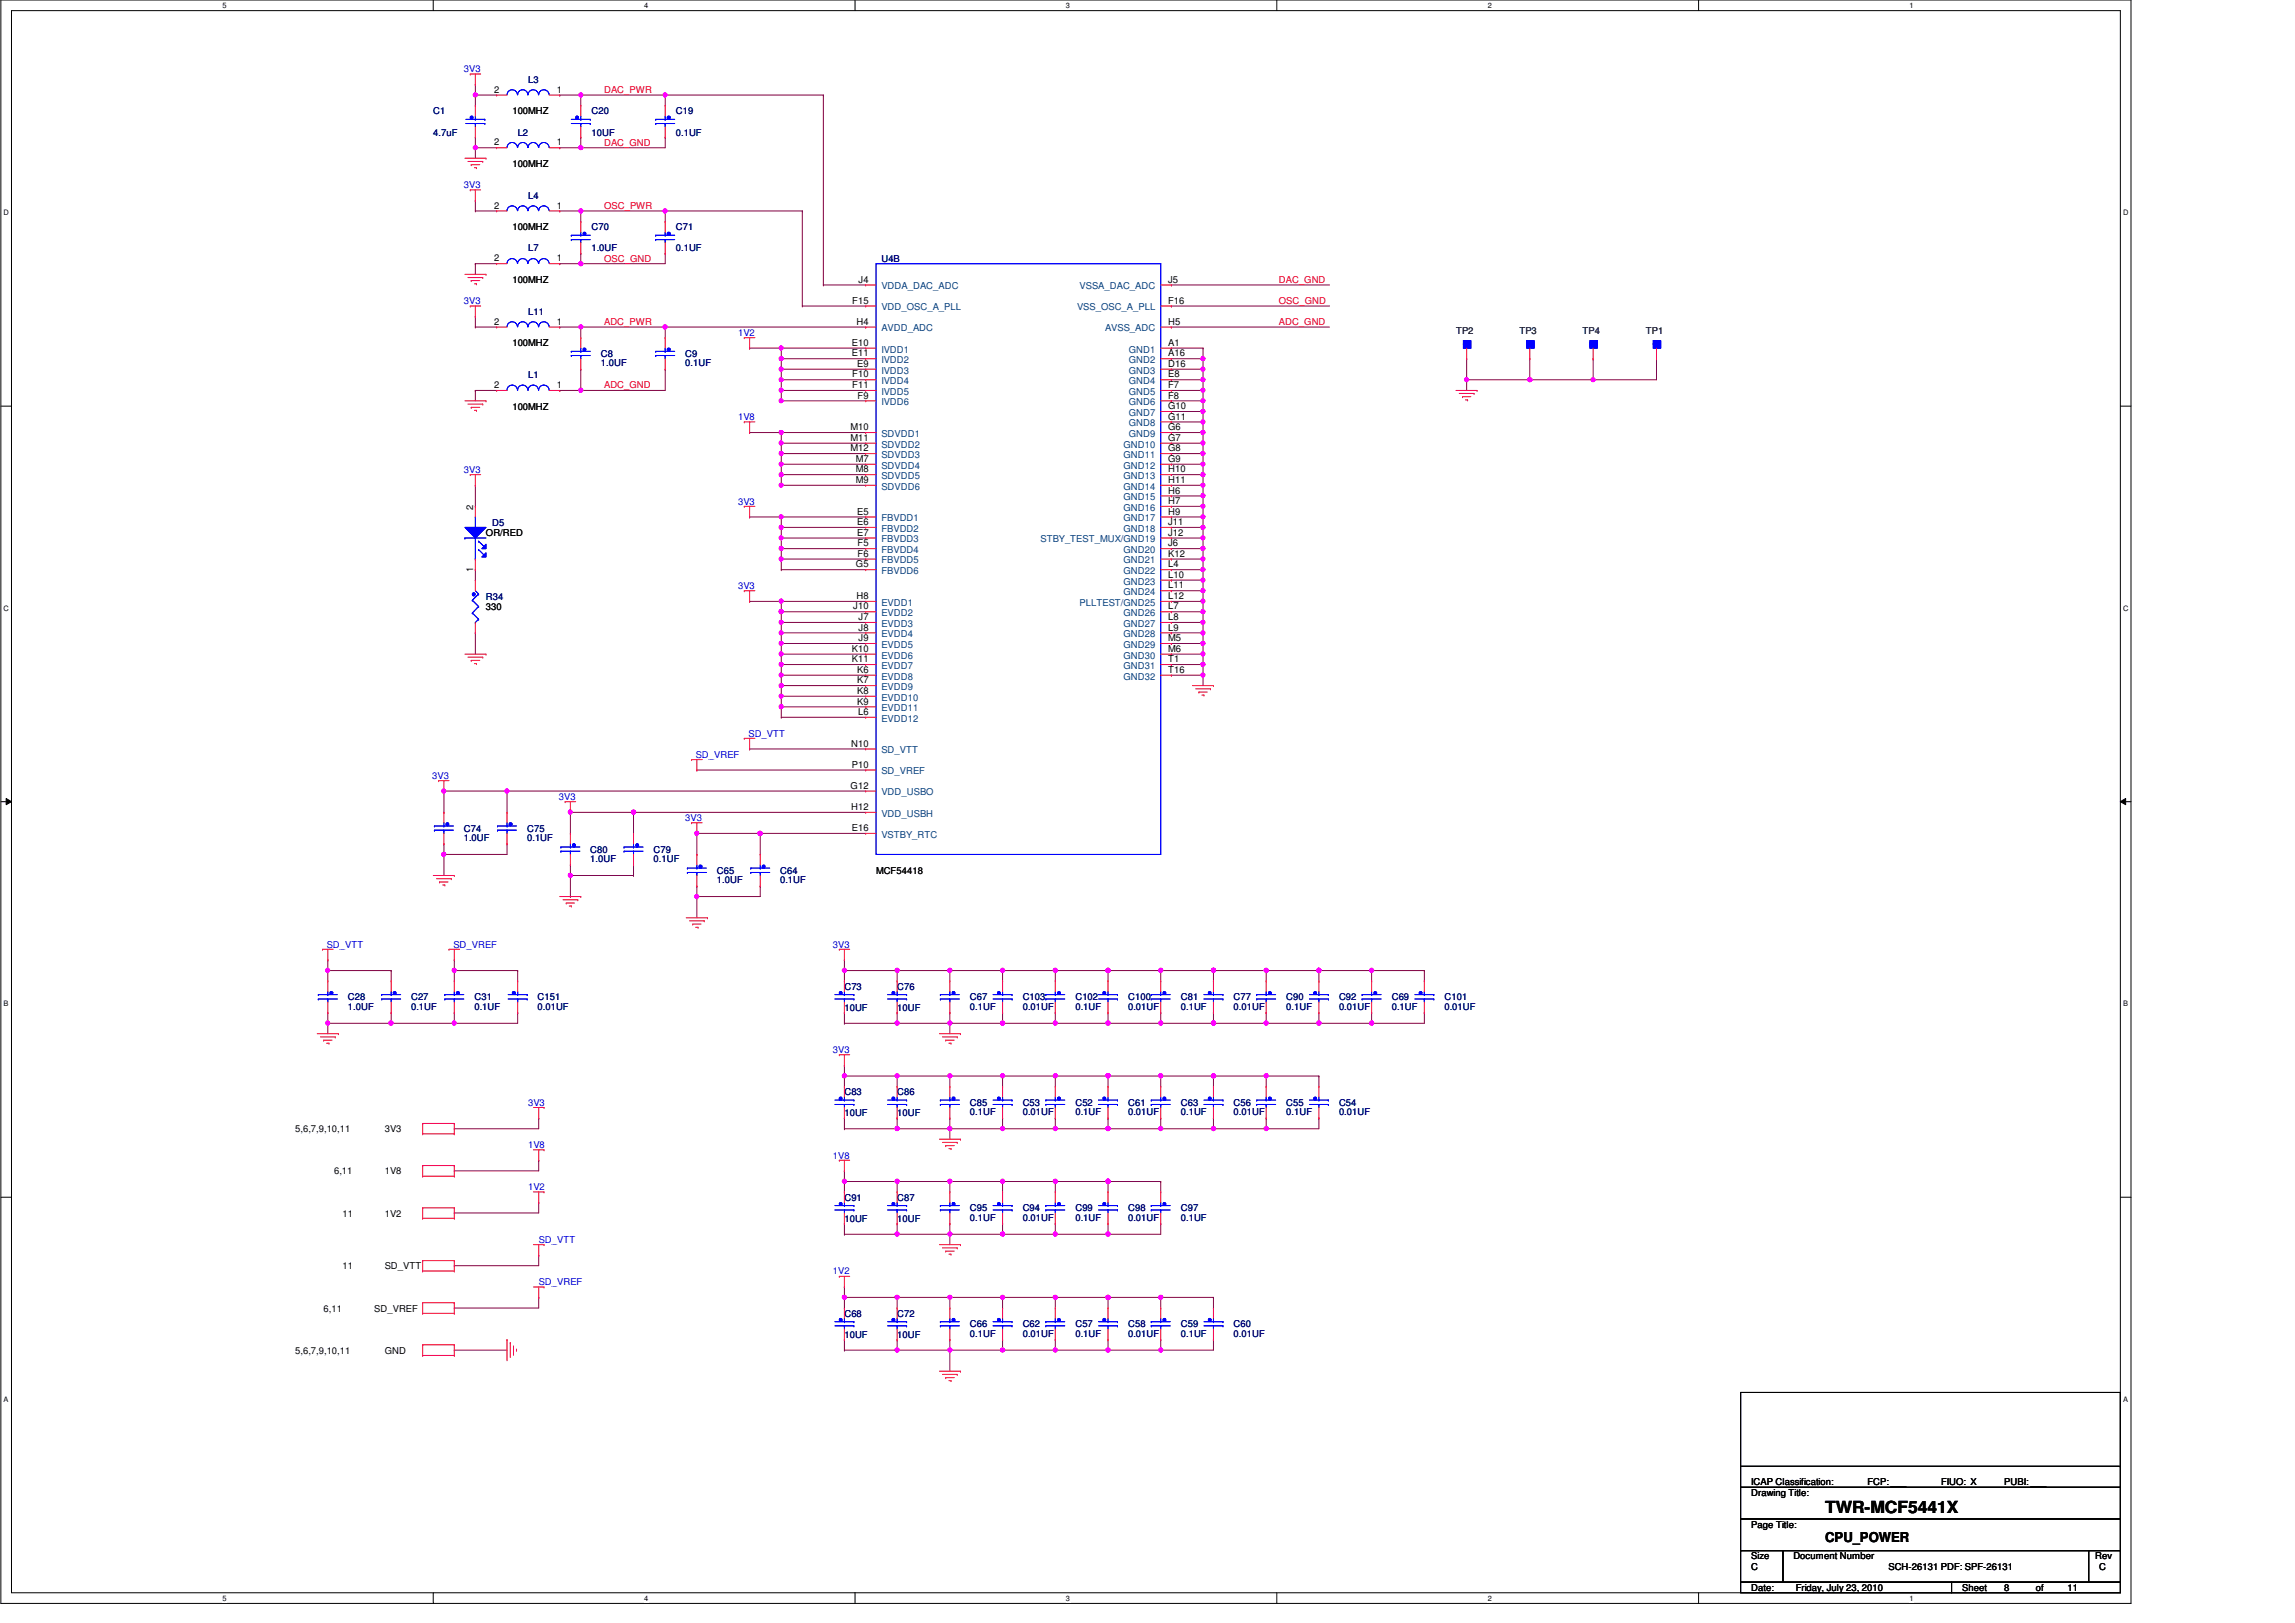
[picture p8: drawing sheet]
<svg xmlns="http://www.w3.org/2000/svg" width="420mm" height="297mm" viewBox="0 0 420 297" stroke-linecap="round" stroke-linejoin="round" font-family="sans-serif">
<defs><g id="words">
<text font-size="3" x="334.1" y="277">TWR-MCF5441X</text>
<text font-size="2.5" x="334.1" y="282.2">CPU_POWER</text>
<g font-size="1.7" fill="#00f">
<text x="84.9" y="13.2">3V3</text>
<text x="84.9" y="34.5">3V3</text>
<text x="84.9" y="55.7">3V3</text>
<text x="135.1" y="61.5">1V2</text>
<text x="135.1" y="76.9">1V8</text>
<text x="84.9" y="86.6">3V3</text>
<text x="135.1" y="92.4">3V3</text>
<text x="135.1" y="107.8">3V3</text>
<text x="137" y="134.8">SD_VTT</text>
<text x="79.1" y="142.5">3V3</text>
<text x="127.4" y="138.7">SD_VREF</text>
<text x="102.3" y="146.4">3V3</text>
<text x="125.5" y="150.3">3V3</text>
<text x="59.8" y="173.4">SD_VTT</text>
<text x="83" y="173.4">SD_VREF</text>
<text x="152.5" y="173.4">3V3</text>
<text x="152.5" y="192.7">3V3</text>
<text x="96.7" y="202.4">3V3</text>
<text x="96.7" y="210.1">1V8</text>
<text x="152.5" y="212">1V8</text>
<text x="96.7" y="217.8">1V2</text>
<text x="98.6" y="227.5">SD_VTT</text>
<text x="152.5" y="233.3">1V2</text>
<text x="98.6" y="235.2">SD_VREF</text>
</g>
<g font-size="1.7">
<text x="90.5" y="17">2</text>
<text x="101.9" y="17">1</text>
<text x="93.8" y="20.9">100MHZ</text>
<text x="90.5" y="26.6">2</text>
<text x="101.9" y="26.6">1</text>
<text x="93.8" y="30.6">100MHZ</text>
<text x="90.5" y="38.2">2</text>
<text x="101.9" y="38.2">1</text>
<text x="90.5" y="47.8">2</text>
<text x="93.8" y="42.2">100MHZ</text>
<text x="101.9" y="47.8">1</text>
<text x="93.8" y="51.8">100MHZ</text>
<text x="157.2" y="51.7">J4</text>
<text x="213.9" y="51.7">J5</text>
<text x="90.5" y="59.4">2</text>
<text x="101.9" y="59.4">1</text>
<text x="156" y="55.6">F15</text>
<text x="156.8" y="59.4">H4</text>
<text x="213.9" y="55.6">F16</text>
<text x="213.9" y="59.4">H5</text>
<text x="93.8" y="63.4">100MHZ</text>
<text x="155.9" y="63.3">E10</text>
<text x="155.9" y="65.2">E11</text>
<text x="213.9" y="63.3">A1</text>
<text x="213.9" y="65.2">A16</text>
<text x="90.5" y="71">2</text>
<text x="101.9" y="71">1</text>
<text x="156" y="69.1">F10</text>
<text x="156" y="71">F11</text>
<text x="156.9" y="67.1">E9</text>
<text x="213.9" y="69.1">E8</text>
<text x="213.9" y="71">F7</text>
<text x="213.9" y="67.1">D16</text>
<text x="93.8" y="75">100MHZ</text>
<text x="157" y="72.9">F9</text>
<text x="213.9" y="72.9">F8</text>
<text x="213.9" y="74.9">G10</text>
<text x="213.9" y="76.8">G11</text>
<text x="155.7" y="78.7">M10</text>
<text x="155.7" y="80.7">M11</text>
<text x="155.7" y="82.6">M12</text>
<text x="213.9" y="78.7">G6</text>
<text x="213.9" y="80.7">G7</text>
<text x="213.9" y="82.6">G8</text>
<text x="156.7" y="84.5">M7</text>
<text x="156.7" y="86.4">M8</text>
<text x="156.7" y="88.4">M9</text>
<text x="213.9" y="84.5">G9</text>
<text x="213.9" y="86.4">H10</text>
<text x="213.9" y="88.4">H11</text>
<text x="86.6" y="93.3" transform="rotate(-90 86.6 93.3)">2</text>
<text x="156.9" y="94.2">E5</text>
<text x="213.9" y="90.3">H6</text>
<text x="213.9" y="92.2">H7</text>
<text x="213.9" y="94.2">H9</text>
<text x="89" y="98.1">OR/RED</text>
<text x="156.9" y="96.1">E6</text>
<text x="156.9" y="98">E7</text>
<text x="157" y="100">F5</text>
<text x="157" y="101.9">F6</text>
<text x="213.9" y="96.1">J11</text>
<text x="213.9" y="98">J12</text>
<text x="213.9" y="100">J6</text>
<text x="213.9" y="101.9">K12</text>
<text x="86.6" y="104.6" transform="rotate(-90 86.6 104.6)">1</text>
<text x="156.7" y="103.8">G5</text>
<text x="213.9" y="105.7">L10</text>
<text x="213.9" y="107.7">L11</text>
<text x="213.9" y="103.8">L4</text>
<text x="89" y="111.7">330</text>
<text x="156.2" y="111.5">J10</text>
<text x="156.8" y="109.6">H8</text>
<text x="157.2" y="113.5">J7</text>
<text x="213.9" y="109.6">L12</text>
<text x="213.9" y="111.5">L7</text>
<text x="213.9" y="113.5">L8</text>
<text x="155.9" y="119.3">K10</text>
<text x="157.2" y="115.4">J8</text>
<text x="157.2" y="117.3">J9</text>
<text x="213.9" y="115.4">L9</text>
<text x="213.9" y="117.3">M5</text>
<text x="213.9" y="119.3">M6</text>
<text x="155.9" y="121.2">K11</text>
<text x="156.9" y="123.1">K6</text>
<text x="156.9" y="125.1">K7</text>
<text x="213.9" y="121.2">T1</text>
<text x="213.9" y="123.1">T16</text>
<text x="156.9" y="127">K8</text>
<text x="156.9" y="128.9">K9</text>
<text x="157.1" y="130.9">L6</text>
<text x="155.8" y="136.7">N10</text>
<text x="155.9" y="140.5">P10</text>
<text x="155.7" y="144.4">G12</text>
<text x="155.8" y="148.3">H12</text>
<text x="155.9" y="152.1">E16</text>
<text x="160.4" y="159.9">MCF54418</text>
<text x="54" y="207.2">5,6,7,9,10,11</text>
<text x="70.4" y="207.2">3V3</text>
<text x="61.2" y="214.9">6,11</text>
<text x="70.4" y="214.9">1V8</text>
<text x="62.7" y="222.7">11</text>
<text x="70.4" y="222.7">1V2</text>
<text x="62.7" y="232.3">11</text>
<text x="70.4" y="232.3">SD_VTT</text>
<text x="59.3" y="240">6,11</text>
<text x="68.5" y="240">SD_VREF</text>
<text x="54" y="247.7">5,6,7,9,10,11</text>
<text x="70.4" y="247.7">GND</text>
<text x="320.6" y="273.8">Drawing Title:</text>
<text x="320.6" y="271.9">ICAP Classification:</text>
<text x="341.9" y="271.9">FCP:___</text>
<text x="355.4" y="271.9">FIUO: X</text>
<text x="366.9" y="271.9">PUBI: ___</text>
<text x="320.6" y="279.6">Page Title:</text>
<text x="320.6" y="285.4">Size</text>
<text x="320.6" y="287.3">C</text>
<text x="328.3" y="285.4">Document Number</text>
<text x="345.7" y="287.3">SCH-26131 PDF: SPF-26131</text>
<text x="383.6" y="285.4">Rev</text>
<text x="384.3" y="287.3">C</text>
<text x="320.6" y="291.2">Date:</text>
<text x="328.7" y="291.2">Friday, July 23, 2010</text>
<text x="359.2" y="291.2">Sheet</text>
<text x="366.9" y="291.2">8</text>
<text x="372.7" y="291.2">of</text>
<text x="378.5" y="291.2">11</text>
</g>
<g font-size="1.7" fill="#000080">
<text x="96.7" y="15.2">L3</text>
<text x="79.3" y="20.9">C1</text>
<text x="108.3" y="20.9">C20</text>
<text x="123.7" y="20.9">C19</text>
<text x="79.3" y="24.8">4.7uF</text>
<text x="94.8" y="24.8">L2</text>
<text x="108.3" y="24.8">10UF</text>
<text x="123.7" y="24.8">0.1UF</text>
<text x="96.7" y="36.4">L4</text>
<text x="96.7" y="46">L7</text>
<text x="108.3" y="42.2">C70</text>
<text x="108.3" y="46">1.0UF</text>
<text x="123.7" y="42.2">C71</text>
<text x="123.7" y="46">0.1UF</text>
<text x="161.4" y="48">U4B</text>
<text x="96.7" y="57.6">L11</text>
<text x="110" y="65.3">C8</text>
<text x="125.5" y="65.3">C9</text>
<text x="96.7" y="69.2">L1</text>
<text x="110" y="67.1">1.0UF</text>
<text x="125.5" y="67.1">0.1UF</text>
<text x="90.1" y="96.2">D5</text>
<text x="89" y="109.7">R34</text>
<text x="84.9" y="152.2">C74</text>
<text x="84.9" y="153.9">1.0UF</text>
<text x="96.5" y="152.2">C75</text>
<text x="96.5" y="153.9">0.1UF</text>
<text x="108.1" y="156">C80</text>
<text x="108.1" y="157.8">1.0UF</text>
<text x="119.7" y="156">C79</text>
<text x="119.7" y="157.8">0.1UF</text>
<text x="131.3" y="159.9">C65</text>
<text x="131.3" y="161.7">1.0UF</text>
<text x="142.8" y="159.9">C64</text>
<text x="142.8" y="161.7">0.1UF</text>
<text x="63.7" y="183.1">C28</text>
<text x="63.7" y="184.8">1.0UF</text>
<text x="75.3" y="183.1">C27</text>
<text x="75.3" y="184.8">0.1UF</text>
<text x="86.9" y="183.1">C31</text>
<text x="86.9" y="184.8">0.1UF</text>
<text x="98.4" y="183.1">C151</text>
<text x="98.4" y="184.8">0.01UF</text>
<text x="154.6" y="181.1">C73</text>
<text x="154.6" y="185">10UF</text>
<text x="164.2" y="181.1">C76</text>
<text x="164.2" y="185">10UF</text>
<text x="177.6" y="183.1">C67</text>
<text x="177.6" y="184.8">0.1UF</text>
<text x="187.2" y="183.1">C103</text>
<text x="187.2" y="184.8">0.01UF</text>
<text x="196.9" y="183.1">C102</text>
<text x="196.9" y="184.8">0.1UF</text>
<text x="206.5" y="183.1">C100</text>
<text x="206.5" y="184.8">0.01UF</text>
<text x="216.2" y="183.1">C81</text>
<text x="216.2" y="184.8">0.1UF</text>
<text x="225.8" y="183.1">C77</text>
<text x="225.8" y="184.8">0.01UF</text>
<text x="235.5" y="183.1">C90</text>
<text x="235.5" y="184.8">0.1UF</text>
<text x="245.1" y="183.1">C92</text>
<text x="245.1" y="184.8">0.01UF</text>
<text x="254.8" y="183.1">C69</text>
<text x="254.8" y="184.8">0.1UF</text>
<text x="264.4" y="183.1">C101</text>
<text x="264.4" y="184.8">0.01UF</text>
<text x="154.6" y="200.4">C83</text>
<text x="164.2" y="200.4">C86</text>
<text x="177.6" y="202.4">C85</text>
<text x="187.2" y="202.4">C53</text>
<text x="196.9" y="202.4">C52</text>
<text x="206.5" y="202.4">C61</text>
<text x="216.2" y="202.4">C63</text>
<text x="225.8" y="202.4">C56</text>
<text x="235.5" y="202.4">C55</text>
<text x="245.1" y="202.4">C54</text>
<text x="154.6" y="204.3">10UF</text>
<text x="164.2" y="204.3">10UF</text>
<text x="177.6" y="204.1">0.1UF</text>
<text x="187.2" y="204.1">0.01UF</text>
<text x="196.9" y="204.1">0.1UF</text>
<text x="206.5" y="204.1">0.01UF</text>
<text x="216.2" y="204.1">0.1UF</text>
<text x="225.8" y="204.1">0.01UF</text>
<text x="235.5" y="204.1">0.1UF</text>
<text x="245.1" y="204.1">0.01UF</text>
<text x="154.6" y="219.8">C91</text>
<text x="164.2" y="219.8">C87</text>
<text x="177.6" y="221.7">C95</text>
<text x="187.2" y="221.7">C94</text>
<text x="196.9" y="221.7">C99</text>
<text x="206.5" y="221.7">C98</text>
<text x="216.2" y="221.7">C97</text>
<text x="154.6" y="223.6">10UF</text>
<text x="164.2" y="223.6">10UF</text>
<text x="177.6" y="223.4">0.1UF</text>
<text x="187.2" y="223.4">0.01UF</text>
<text x="196.9" y="223.4">0.1UF</text>
<text x="206.5" y="223.4">0.01UF</text>
<text x="216.2" y="223.4">0.1UF</text>
<text x="154.6" y="241">C68</text>
<text x="154.6" y="244.9">10UF</text>
<text x="164.2" y="241">C72</text>
<text x="164.2" y="244.9">10UF</text>
<text x="177.6" y="242.9">C66</text>
<text x="177.6" y="244.6">0.1UF</text>
<text x="187.2" y="242.9">C62</text>
<text x="187.2" y="244.6">0.01UF</text>
<text x="196.9" y="242.9">C57</text>
<text x="196.9" y="244.6">0.1UF</text>
<text x="206.5" y="242.9">C58</text>
<text x="206.5" y="244.6">0.01UF</text>
<text x="216.2" y="242.9">C59</text>
<text x="216.2" y="244.6">0.1UF</text>
<text x="225.8" y="242.9">C60</text>
<text x="225.8" y="244.6">0.01UF</text>
</g>
<g font-size="1.7" fill="#f00">
<text x="110.6" y="17">DAC_PWR</text>
<text x="110.6" y="26.7">DAC_GND</text>
<text x="110.6" y="38.2">OSC_PWR</text>
<text x="110.6" y="47.9">OSC_GND</text>
<text x="234.1" y="51.8">DAC_GND</text>
<text x="110.6" y="59.5">ADC_PWR</text>
<text x="234.1" y="59.5">ADC_GND</text>
<text x="234.1" y="55.6">OSC_GND</text>
<text x="110.6" y="71.1">ADC_GND</text>
</g>
<g font-size="1.7" fill="#004080">
<text x="161.4" y="53">VDDA_DAC_ADC</text>
<text x="197.6" y="53">VSSA_DAC_ADC</text>
<text x="161.4" y="56.8">VDD_OSC_A_PLL</text>
<text x="197.2" y="56.8">VSS_OSC_A_PLL</text>
<text x="161.4" y="60.7">AVDD_ADC</text>
<text x="161.4" y="64.5">IVDD1</text>
<text x="202.3" y="60.7">AVSS_ADC</text>
<text x="206.7" y="64.5">GND1</text>
<text x="161.4" y="66.5">IVDD2</text>
<text x="161.4" y="68.4">IVDD3</text>
<text x="161.4" y="70.3">IVDD4</text>
<text x="206.7" y="66.5">GND2</text>
<text x="206.7" y="70.3">GND4</text>
<text x="206.7" y="68.4">GND3</text>
<text x="161.4" y="72.3">IVDD5</text>
<text x="161.4" y="74.2">IVDD6</text>
<text x="206.7" y="72.3">GND5</text>
<text x="206.7" y="74.2">GND6</text>
<text x="206.7" y="76.1">GND7</text>
<text x="161.4" y="80">SDVDD1</text>
<text x="161.4" y="81.9">SDVDD2</text>
<text x="161.4" y="83.8">SDVDD3</text>
<text x="205.7" y="81.9">GND10</text>
<text x="205.7" y="83.8">GND11</text>
<text x="206.7" y="78">GND8</text>
<text x="206.7" y="80">GND9</text>
<text x="161.4" y="85.8">SDVDD4</text>
<text x="161.4" y="87.7">SDVDD5</text>
<text x="161.4" y="89.6">SDVDD6</text>
<text x="205.7" y="85.8">GND12</text>
<text x="205.7" y="87.7">GND13</text>
<text x="205.7" y="89.6">GND14</text>
<text x="161.4" y="95.4">FBVDD1</text>
<text x="205.7" y="91.6">GND15</text>
<text x="205.7" y="93.5">GND16</text>
<text x="205.7" y="95.4">GND17</text>
<text x="161.4" y="97.3">FBVDD2</text>
<text x="161.4" y="99.3">FBVDD3</text>
<text x="161.4" y="101.2">FBVDD4</text>
<text x="190.5" y="99.3">STBY_TEST_MUX/GND19</text>
<text x="205.7" y="97.3">GND18</text>
<text x="205.7" y="101.2">GND20</text>
<text x="161.4" y="103.1">FBVDD5</text>
<text x="161.4" y="105.1">FBVDD6</text>
<text x="205.7" y="103.1">GND21</text>
<text x="205.7" y="107">GND23</text>
<text x="205.7" y="105.1">GND22</text>
<text x="161.4" y="110.9">EVDD1</text>
<text x="161.4" y="112.8">EVDD2</text>
<text x="197.6" y="110.9">PLLTEST/GND25</text>
<text x="205.7" y="108.9">GND24</text>
<text x="205.7" y="112.8">GND26</text>
<text x="161.4" y="114.7">EVDD3</text>
<text x="161.4" y="116.6">EVDD4</text>
<text x="161.4" y="118.6">EVDD5</text>
<text x="205.7" y="114.7">GND27</text>
<text x="205.7" y="116.6">GND28</text>
<text x="205.7" y="118.6">GND29</text>
<text x="161.4" y="120.5">EVDD6</text>
<text x="161.4" y="122.4">EVDD7</text>
<text x="161.4" y="124.4">EVDD8</text>
<text x="205.7" y="120.5">GND30</text>
<text x="205.7" y="122.4">GND31</text>
<text x="205.7" y="124.4">GND32</text>
<text x="161.4" y="126.3">EVDD9</text>
<text x="161.4" y="128.2">EVDD10</text>
<text x="161.4" y="130.2">EVDD11</text>
<text x="161.4" y="137.9">SD_VTT</text>
<text x="161.4" y="132.1">EVDD12</text>
<text x="161.4" y="141.7">SD_VREF</text>
<text x="161.4" y="145.6">VDD_USBO</text>
<text x="161.4" y="149.5">VDD_USBH</text>
<text x="161.4" y="153.3">VSTBY_RTC</text>
</g>
<g font-size="1.7" fill="#004040">
<text x="266.6" y="61.1">TP2</text>
<text x="278.2" y="61.1">TP3</text>
<text x="289.7" y="61.1">TP4</text>
<text x="301.3" y="61.1">TP1</text>
</g>
<g font-size="1.4">
<text x="40.7" y="1.4">5</text>
<text x="117.9" y="1.4">4</text>
<text x="195.1" y="1.4">3</text>
<text x="272.4" y="1.4">2</text>
<text x="349.6" y="1.4">1</text>
<text x=".7" y="39.4">D</text>
<text x="388.7" y="39.4">D</text>
<text x=".7" y="111.8">C</text>
<text x="388.7" y="111.8">C</text>
<text x=".7" y="184.1">B</text>
<text x="388.7" y="184.1">B</text>
<text x=".7" y="256.5">A</text>
<text x="388.7" y="256.5">A</text>
<text x="40.7" y="292.9">5</text>
<text x="117.9" y="292.9">4</text>
<text x="195.1" y="292.9">3</text>
<text x="272.4" y="292.9">2</text>
<text x="349.6" y="292.9">1</text>
</g>
</g></defs>
<path d="M.2 0h389.9v293.5h-389.9zM2.1 1.9h386.1v289.6h-386.1z" fill="none" stroke="#000" stroke-width=".18"/>
<g fill="#fff">
<path d="M40.7 .2h.8v1.5h-.8z"/>
<path d="M40.7 291.7h.8v1.5h-.8z"/>
</g>
<path d="M79.3 0v1.9M79.3 291.5v2" fill="none" stroke="#000" stroke-width=".18"/>
<g fill="#fff">
<path d="M117.9 .2h.8v1.5h-.8z"/>
<path d="M117.9 291.7h.8v1.5h-.8z"/>
</g>
<path d="M156.5 0v1.9M156.5 291.5v2" fill="none" stroke="#000" stroke-width=".18"/>
<g fill="#fff">
<path d="M195.1 .2h.8v1.5h-.8z"/>
<path d="M195.1 291.7h.8v1.5h-.8z"/>
</g>
<path d="M233.8 0v1.9M233.8 291.5v2" fill="none" stroke="#000" stroke-width=".18"/>
<g fill="#fff">
<path d="M272.4 .2h.7v1.5h-.7z"/>
<path d="M272.4 291.7h.7v1.5h-.7z"/>
</g>
<path d="M311 0v1.9M311 291.5v2" fill="none" stroke="#000" stroke-width=".18"/>
<g fill="#fff">
<path d="M349.6 .2h.7v1.5h-.7z"/>
<path d="M349.6 291.7h.7v1.5h-.7z"/>
<path d="M.7 38.1h.9v1.6h-.9z"/>
<path d="M388.7 38.1h1v1.6h-1z"/>
<path d="M.7 110.5h.9v1.6h-.9z"/>
<path d="M388.7 110.5h1v1.6h-1z"/>
</g>
<path d="M.2 74.3h1.9M388.2 74.3h1.9" fill="none" stroke="#000" stroke-width=".18"/>
<g fill="#fff">
<path d="M.7 182.9h.9v1.5h-.9z"/>
<path d="M388.7 182.9h.9v1.5h-.9z"/>
</g>
<path d="M.2 146.7h1.9M1.1 146.1l1 .6-1 .6zM388.2 146.7l1-.6v1.2zM388.2 146.7h1.9" fill="none" stroke="#000" stroke-width=".18"/>
<path d="M1.1 146.1l1 .6-1 .6zM388.2 146.7l1-.6v1.2z" fill="#000"/>
<g fill="#fff">
<path d="M.7 255.3h.9v1.5h-.9z"/>
<path d="M388.7 255.3h.9v1.5h-.9z"/>
</g>
<path d="M.2 219.1h1.9M388.2 219.1h1.9" fill="none" stroke="#000" stroke-width=".18"/>
<path d="M154.6 216.2h.1M154.6 216.2h9.6" fill="none" stroke="#800040" stroke-width=".18"/>
<circle cx="154.6" cy="216.2" r=".38" fill="#f0f"/>
<circle cx="154.6" cy="216.2" r=".38" fill="none" stroke="#f0f" stroke-width=".18"/>
<path d="M106.3 48.3h.1M106.3 48.3h15.5M143 65.7h.1M143 63.7h.1M143 65.7h15.5M143 63.7v2" fill="none" stroke="#800040" stroke-width=".18"/>
<circle cx="106.3" cy="48.3" r=".38" fill="#f0f"/>
<circle cx="106.3" cy="48.3" r=".38" fill="none" stroke="#f0f" stroke-width=".18"/>
<path d="M121.8 17.4h.1M121.8 17.4v1.9M106.3 59.9h.1M106.3 59.9h15.5M121.8 46.4h.1M121.8 46.4v1.9M154.6 223.9h.1M154.6 223.9v2" fill="none" stroke="#800040" stroke-width=".18"/>
<circle cx="106.3" cy="59.8" r=".37" fill="#f0f"/>
<circle cx="106.3" cy="59.8" r=".37" fill="none" stroke="#f0f" stroke-width=".18"/>
<path d="M143 96.5h.1M143 96.5h15.5" fill="none" stroke="#800040" stroke-width=".18"/>
<circle cx="143" cy="96.5" r=".38" fill="#f0f"/>
<circle cx="143" cy="96.5" r=".38" fill="none" stroke="#f0f" stroke-width=".18"/>
<path d="M143 96.5h.1M143 96.5v2M173.9 196.9h.1M173.9 196.9v1.9M173.9 206.6h.1M173.9 206.6v1.9" fill="none" stroke="#800040" stroke-width=".18"/>
<circle cx="173.9" cy="206.5" r=".38" fill="#f0f"/>
<circle cx="173.9" cy="206.5" r=".38" fill="none" stroke="#f0f" stroke-width=".18"/>
<path d="M183.5 196.9h.1M183.5 196.9h9.7" fill="none" stroke="#800040" stroke-width=".18"/>
<circle cx="193.2" cy="196.9" r=".38" fill="#f0f"/>
<circle cx="193.2" cy="196.9" r=".38" fill="none" stroke="#f0f" stroke-width=".18"/>
<circle cx="183.5" cy="196.9" r=".38" fill="#f0f"/>
<circle cx="183.5" cy="196.9" r=".38" fill="none" stroke="#f0f" stroke-width=".18"/>
<path d="M193.2 196.9h.1M193.2 196.9v1.9M173.9 206.6h.1M183.5 204.6h.1M183.5 204.6v2h-9.6M193.2 204.6h.1M193.2 206.6h.1M193.2 206.6h9.6M193.2 204.6v2" fill="none" stroke="#800040" stroke-width=".18"/>
<circle cx="202.9" cy="206.5" r=".38" fill="#f0f"/>
<circle cx="202.9" cy="206.5" r=".38" fill="none" stroke="#f0f" stroke-width=".18"/>
<path d="M193.2 196.9h.1M193.2 196.9h9.6M202.8 204.6h.1M202.8 204.6v2" fill="none" stroke="#800040" stroke-width=".18"/>
<circle cx="202.9" cy="196.9" r=".38" fill="#f0f"/>
<circle cx="202.9" cy="196.9" r=".38" fill="none" stroke="#f0f" stroke-width=".18"/>
<path d="M202.8 196.9h.1M202.8 196.9v1.9M202.8 196.9h9.7" fill="none" stroke="#800040" stroke-width=".18"/>
<circle cx="202.9" cy="196.9" r=".38" fill="#f0f"/>
<circle cx="202.9" cy="196.9" r=".38" fill="none" stroke="#f0f" stroke-width=".18"/>
<path d="M173.9 196.9h.1M173.9 196.9h9.6" fill="none" stroke="#800040" stroke-width=".18"/>
<circle cx="173.9" cy="196.9" r=".38" fill="#f0f"/>
<circle cx="173.9" cy="196.9" r=".38" fill="none" stroke="#f0f" stroke-width=".18"/>
<path d="M183.5 196.9h.1M183.5 196.9v1.9M222.2 196.9h.1M222.2 196.9h9.6" fill="none" stroke="#800040" stroke-width=".18"/>
<circle cx="222.2" cy="196.9" r=".38" fill="#f0f"/>
<circle cx="222.2" cy="196.9" r=".38" fill="none" stroke="#f0f" stroke-width=".18"/>
<path d="M212.5 196.9h.1M212.5 196.9v1.9M212.5 204.6h.1M212.5 206.6h.1M212.5 204.6v2M212.5 206.6h9.7" fill="none" stroke="#800040" stroke-width=".18"/>
<circle cx="222.2" cy="206.5" r=".38" fill="#f0f"/>
<circle cx="222.2" cy="206.5" r=".38" fill="none" stroke="#f0f" stroke-width=".18"/>
<circle cx="212.5" cy="206.5" r=".38" fill="#f0f"/>
<circle cx="212.5" cy="206.5" r=".38" fill="none" stroke="#f0f" stroke-width=".18"/>
<path d="M212.5 196.9h.1M212.5 196.9h9.7M222.2 204.6h.1M222.2 204.6v2" fill="none" stroke="#800040" stroke-width=".18"/>
<circle cx="222.2" cy="196.9" r=".38" fill="#f0f"/>
<circle cx="222.2" cy="196.9" r=".38" fill="none" stroke="#f0f" stroke-width=".18"/>
<circle cx="212.5" cy="196.9" r=".38" fill="#f0f"/>
<circle cx="212.5" cy="196.9" r=".38" fill="none" stroke="#f0f" stroke-width=".18"/>
<path d="M222.2 196.9h.1M222.2 196.9v1.9M231.8 196.9h.1M231.8 196.9v1.9M231.8 204.6h.1M231.8 204.6v2" fill="none" stroke="#800040" stroke-width=".18"/>
<circle cx="231.8" cy="206.5" r=".38" fill="#f0f"/>
<circle cx="231.8" cy="206.5" r=".38" fill="none" stroke="#f0f" stroke-width=".18"/>
<path d="M231.8 196.9h.1M231.8 196.9h9.7M231.8 206.6h.1M241.5 204.6h.1M241.5 204.6v2h-9.7" fill="none" stroke="#800040" stroke-width=".18"/>
<circle cx="231.8" cy="196.9" r=".38" fill="#f0f"/>
<circle cx="231.8" cy="196.9" r=".38" fill="none" stroke="#f0f" stroke-width=".18"/>
<path d="M241.5 196.9h.1M241.5 196.9v1.9M173.9 204.6h.1M173.9 204.6v2M183.5 206.6h.1M183.5 206.6h9.7" fill="none" stroke="#800040" stroke-width=".18"/>
<circle cx="193.2" cy="206.5" r=".38" fill="#f0f"/>
<circle cx="193.2" cy="206.5" r=".38" fill="none" stroke="#f0f" stroke-width=".18"/>
<circle cx="183.5" cy="206.5" r=".38" fill="#f0f"/>
<circle cx="183.5" cy="206.5" r=".38" fill="none" stroke="#f0f" stroke-width=".18"/>
<path d="M106.3 46.4h.1M106.3 46.4v1.9M92.8 144.8h.1M92.8 144.8h65.7" fill="none" stroke="#800040" stroke-width=".18"/>
<circle cx="92.8" cy="144.8" r=".38" fill="#f0f"/>
<circle cx="92.8" cy="144.8" r=".38" fill="none" stroke="#f0f" stroke-width=".18"/>
<path d="M251.1 177.6h.1M251.1 177.6v1.9M251.1 185.3h.1M251.1 187.3h.1M251.1 185.3v2M251.1 187.3h9.7" fill="none" stroke="#800040" stroke-width=".18"/>
<circle cx="251.1" cy="187.2" r=".38" fill="#f0f"/>
<circle cx="251.1" cy="187.2" r=".38" fill="none" stroke="#f0f" stroke-width=".18"/>
<path d="M251.1 177.6h.1M251.1 177.6h9.7M260.8 185.3h.1M260.8 185.3v2" fill="none" stroke="#800040" stroke-width=".18"/>
<circle cx="251.1" cy="177.6" r=".38" fill="#f0f"/>
<circle cx="251.1" cy="177.6" r=".38" fill="none" stroke="#f0f" stroke-width=".18"/>
<path d="M173.9 177.6h.1M173.9 177.6v1.9M260.8 177.6h.1M260.8 177.6v1.9" fill="none" stroke="#800040" stroke-width=".18"/>
<circle cx="173.9" cy="177.6" r=".38" fill="#f0f"/>
<circle cx="173.9" cy="177.6" r=".38" fill="none" stroke="#f0f" stroke-width=".18"/>
<path d="M173.9 187.3h.1M173.9 187.3v1.9" fill="none" stroke="#800040" stroke-width=".18"/>
<circle cx="173.9" cy="187.2" r=".38" fill="#f0f"/>
<circle cx="173.9" cy="187.2" r=".38" fill="none" stroke="#f0f" stroke-width=".18"/>
<path d="M183.5 177.6h.1M183.5 177.6h9.7" fill="none" stroke="#800040" stroke-width=".18"/>
<circle cx="193.2" cy="177.6" r=".38" fill="#f0f"/>
<circle cx="193.2" cy="177.6" r=".38" fill="none" stroke="#f0f" stroke-width=".18"/>
<circle cx="183.5" cy="177.6" r=".38" fill="#f0f"/>
<circle cx="183.5" cy="177.6" r=".38" fill="none" stroke="#f0f" stroke-width=".18"/>
<path d="M173.9 187.3h.1M183.5 185.3h.1M183.5 185.3v2h-9.6M202.8 225.9h.1M202.8 225.9h9.7" fill="none" stroke="#800040" stroke-width=".18"/>
<circle cx="202.9" cy="225.8" r=".38" fill="#f0f"/>
<circle cx="202.9" cy="225.8" r=".38" fill="none" stroke="#f0f" stroke-width=".18"/>
<path d="M202.8 206.6h.1M202.8 206.6h9.7" fill="none" stroke="#800040" stroke-width=".18"/>
<circle cx="202.9" cy="206.5" r=".38" fill="#f0f"/>
<circle cx="202.9" cy="206.5" r=".38" fill="none" stroke="#f0f" stroke-width=".18"/>
<path d="M222.2 187.3h.1M222.2 187.3h9.6" fill="none" stroke="#800040" stroke-width=".18"/>
<circle cx="222.2" cy="187.2" r=".38" fill="#f0f"/>
<circle cx="222.2" cy="187.2" r=".38" fill="none" stroke="#f0f" stroke-width=".18"/>
<path d="M202.8 187.3h.1M202.8 187.3h9.7" fill="none" stroke="#800040" stroke-width=".18"/>
<circle cx="202.9" cy="187.2" r=".38" fill="#f0f"/>
<circle cx="202.9" cy="187.2" r=".38" fill="none" stroke="#f0f" stroke-width=".18"/>
<path d="M222.2 206.6h.1M222.2 206.6h9.6" fill="none" stroke="#800040" stroke-width=".18"/>
<circle cx="222.2" cy="206.5" r=".38" fill="#f0f"/>
<circle cx="222.2" cy="206.5" r=".38" fill="none" stroke="#f0f" stroke-width=".18"/>
<path d="M241.5 187.3h.1M241.5 187.3h9.6" fill="none" stroke="#800040" stroke-width=".18"/>
<circle cx="241.5" cy="187.2" r=".38" fill="#f0f"/>
<circle cx="241.5" cy="187.2" r=".38" fill="none" stroke="#f0f" stroke-width=".18"/>
<path d="M193.2 177.6h.1M193.2 177.6v1.9M193.2 185.3h.1M193.2 187.3h.1M193.2 185.3v2M193.2 187.3h9.6" fill="none" stroke="#800040" stroke-width=".18"/>
<circle cx="202.9" cy="187.2" r=".38" fill="#f0f"/>
<circle cx="202.9" cy="187.2" r=".38" fill="none" stroke="#f0f" stroke-width=".18"/>
<path d="M193.2 177.6h.1M193.2 177.6h9.6M202.8 185.3h.1M202.8 185.3v2" fill="none" stroke="#800040" stroke-width=".18"/>
<circle cx="202.9" cy="177.6" r=".38" fill="#f0f"/>
<circle cx="202.9" cy="177.6" r=".38" fill="none" stroke="#f0f" stroke-width=".18"/>
<path d="M202.8 177.6h.1M202.8 177.6v1.9M202.8 177.6h9.7" fill="none" stroke="#800040" stroke-width=".18"/>
<circle cx="202.9" cy="177.6" r=".38" fill="#f0f"/>
<circle cx="202.9" cy="177.6" r=".38" fill="none" stroke="#f0f" stroke-width=".18"/>
<path d="M173.9 177.6h.1M173.9 177.6h9.6M183.5 177.6h.1M183.5 177.6v1.9M173.9 216.2h.1M173.9 216.2v1.9M173.9 225.9h.1M173.9 225.9v1.9" fill="none" stroke="#800040" stroke-width=".18"/>
<circle cx="173.9" cy="225.8" r=".38" fill="#f0f"/>
<circle cx="173.9" cy="225.8" r=".38" fill="none" stroke="#f0f" stroke-width=".18"/>
<path d="M183.5 216.2h.1M183.5 216.2h9.7" fill="none" stroke="#800040" stroke-width=".18"/>
<circle cx="193.2" cy="216.2" r=".38" fill="#f0f"/>
<circle cx="193.2" cy="216.2" r=".38" fill="none" stroke="#f0f" stroke-width=".18"/>
<circle cx="183.5" cy="216.2" r=".38" fill="#f0f"/>
<circle cx="183.5" cy="216.2" r=".38" fill="none" stroke="#f0f" stroke-width=".18"/>
<path d="M193.2 216.2h.1M193.2 216.2v1.9M173.9 225.9h.1M183.5 223.9h.1M183.5 223.9v2h-9.6M193.2 223.9h.1M193.2 225.9h.1M193.2 225.9h9.6M193.2 223.9v2" fill="none" stroke="#800040" stroke-width=".18"/>
<circle cx="202.9" cy="225.8" r=".38" fill="#f0f"/>
<circle cx="202.9" cy="225.8" r=".38" fill="none" stroke="#f0f" stroke-width=".18"/>
<path d="M193.2 216.2h.1M193.2 216.2h9.6M202.8 223.9h.1M202.8 223.9v2" fill="none" stroke="#800040" stroke-width=".18"/>
<circle cx="202.9" cy="216.2" r=".38" fill="#f0f"/>
<circle cx="202.9" cy="216.2" r=".38" fill="none" stroke="#f0f" stroke-width=".18"/>
<path d="M202.8 216.2h.1M202.8 216.2v1.9M202.8 216.2h9.7" fill="none" stroke="#800040" stroke-width=".18"/>
<circle cx="202.9" cy="216.2" r=".38" fill="#f0f"/>
<circle cx="202.9" cy="216.2" r=".38" fill="none" stroke="#f0f" stroke-width=".18"/>
<path d="M83.2 177.6h.1M83.2 177.6v1.9M173.9 216.2h.1M173.9 216.2h9.6" fill="none" stroke="#800040" stroke-width=".18"/>
<circle cx="173.9" cy="216.2" r=".38" fill="#f0f"/>
<circle cx="173.9" cy="216.2" r=".38" fill="none" stroke="#f0f" stroke-width=".18"/>
<path d="M183.5 216.2h.1M183.5 216.2v1.9M212.5 216.2h.1M212.5 216.2v1.9M173.9 223.9h.1M173.9 223.9v2M183.5 225.9h.1M183.5 225.9h9.7M212.5 223.9h.1M212.5 223.9v2" fill="none" stroke="#800040" stroke-width=".18"/>
<circle cx="193.2" cy="225.8" r=".38" fill="#f0f"/>
<circle cx="193.2" cy="225.8" r=".38" fill="none" stroke="#f0f" stroke-width=".18"/>
<circle cx="183.5" cy="225.8" r=".38" fill="#f0f"/>
<circle cx="183.5" cy="225.8" r=".38" fill="none" stroke="#f0f" stroke-width=".18"/>
<path d="M222.2 177.6h.1M222.2 177.6h9.6" fill="none" stroke="#800040" stroke-width=".18"/>
<circle cx="222.2" cy="177.6" r=".38" fill="#f0f"/>
<circle cx="222.2" cy="177.6" r=".38" fill="none" stroke="#f0f" stroke-width=".18"/>
<path d="M202.8 247.1h.1M202.8 247.1h9.7" fill="none" stroke="#800040" stroke-width=".18"/>
<circle cx="202.9" cy="247.1" r=".37" fill="#f0f"/>
<circle cx="202.9" cy="247.1" r=".37" fill="none" stroke="#f0f" stroke-width=".18"/>
<path d="M143 94.6h.1M143 94.6v1.9M164.2 223.9h.1M164.2 225.9h.1M164.2 223.9v2M164.2 225.9h9.7" fill="none" stroke="#800040" stroke-width=".18"/>
<circle cx="164.2" cy="225.8" r=".38" fill="#f0f"/>
<circle cx="164.2" cy="225.8" r=".38" fill="none" stroke="#f0f" stroke-width=".18"/>
<path d="M173.9 237.4h.1M173.9 237.4v2M183.5 237.4h.1M183.5 237.4h9.7" fill="none" stroke="#800040" stroke-width=".18"/>
<circle cx="193.2" cy="237.4" r=".37" fill="#f0f"/>
<circle cx="193.2" cy="237.4" r=".37" fill="none" stroke="#f0f" stroke-width=".18"/>
<circle cx="183.6" cy="237.4" r=".37" fill="#f0f"/>
<circle cx="183.6" cy="237.4" r=".37" fill="none" stroke="#f0f" stroke-width=".18"/>
<path d="M106.3 38.6h.1M106.3 38.6h15.5M193.2 237.4h.1M193.2 237.4v2M173.9 247.1h.1M183.5 245.2h.1M183.5 245.2v1.9h-9.6M193.2 245.2h.1M193.2 245.2v1.9" fill="none" stroke="#800040" stroke-width=".18"/>
<circle cx="106.3" cy="38.6" r=".38" fill="#f0f"/>
<circle cx="106.3" cy="38.6" r=".38" fill="none" stroke="#f0f" stroke-width=".18"/>
<path d="M193.2 247.1h.1M193.2 247.1h9.6" fill="none" stroke="#800040" stroke-width=".18"/>
<circle cx="202.9" cy="247.1" r=".37" fill="#f0f"/>
<circle cx="202.9" cy="247.1" r=".37" fill="none" stroke="#f0f" stroke-width=".18"/>
<path d="M193.2 237.4h.1M193.2 237.4h9.6M202.8 245.2h.1M202.8 245.2v1.9" fill="none" stroke="#800040" stroke-width=".18"/>
<circle cx="202.9" cy="237.4" r=".37" fill="#f0f"/>
<circle cx="202.9" cy="237.4" r=".37" fill="none" stroke="#f0f" stroke-width=".18"/>
<path d="M202.8 237.4h.1M202.8 237.4v2M202.8 237.4h9.7" fill="none" stroke="#800040" stroke-width=".18"/>
<circle cx="202.9" cy="237.4" r=".37" fill="#f0f"/>
<circle cx="202.9" cy="237.4" r=".37" fill="none" stroke="#f0f" stroke-width=".18"/>
<path d="M173.9 237.4h.1M173.9 237.4h9.6" fill="none" stroke="#800040" stroke-width=".18"/>
<circle cx="173.9" cy="237.4" r=".37" fill="#f0f"/>
<circle cx="173.9" cy="237.4" r=".37" fill="none" stroke="#f0f" stroke-width=".18"/>
<path d="M183.5 237.4h.1M183.5 237.4v2M212.5 237.4h.1M212.5 237.4v2M212.5 245.2h.1M212.5 247.1h.1M212.5 245.2v1.9M212.5 247.1h9.7" fill="none" stroke="#800040" stroke-width=".18"/>
<circle cx="212.5" cy="247.1" r=".37" fill="#f0f"/>
<circle cx="212.5" cy="247.1" r=".37" fill="none" stroke="#f0f" stroke-width=".18"/>
<path d="M212.5 237.4h.1M212.5 237.4h9.7M222.2 245.2h.1M222.2 245.2v1.9" fill="none" stroke="#800040" stroke-width=".18"/>
<circle cx="212.5" cy="237.4" r=".37" fill="#f0f"/>
<circle cx="212.5" cy="237.4" r=".37" fill="none" stroke="#f0f" stroke-width=".18"/>
<path d="M222.2 237.4h.1M222.2 237.4v2M173.9 245.2h.1M173.9 245.2v1.9M183.5 247.1h.1M183.5 247.1h9.7" fill="none" stroke="#800040" stroke-width=".18"/>
<circle cx="193.2" cy="247.1" r=".37" fill="#f0f"/>
<circle cx="193.2" cy="247.1" r=".37" fill="none" stroke="#f0f" stroke-width=".18"/>
<circle cx="183.6" cy="247.1" r=".37" fill="#f0f"/>
<circle cx="183.6" cy="247.1" r=".37" fill="none" stroke="#f0f" stroke-width=".18"/>
<path d="M212.5 177.6h.1M212.5 177.6v1.9M212.5 185.3h.1M212.5 187.3h.1M212.5 185.3v2M212.5 187.3h9.7" fill="none" stroke="#800040" stroke-width=".18"/>
<circle cx="222.2" cy="187.2" r=".38" fill="#f0f"/>
<circle cx="222.2" cy="187.2" r=".38" fill="none" stroke="#f0f" stroke-width=".18"/>
<circle cx="212.5" cy="187.2" r=".38" fill="#f0f"/>
<circle cx="212.5" cy="187.2" r=".38" fill="none" stroke="#f0f" stroke-width=".18"/>
<path d="M212.5 177.6h.1M212.5 177.6h9.7M222.2 185.3h.1M222.2 185.3v2" fill="none" stroke="#800040" stroke-width=".18"/>
<circle cx="222.2" cy="177.6" r=".38" fill="#f0f"/>
<circle cx="222.2" cy="177.6" r=".38" fill="none" stroke="#f0f" stroke-width=".18"/>
<circle cx="212.5" cy="177.6" r=".38" fill="#f0f"/>
<circle cx="212.5" cy="177.6" r=".38" fill="none" stroke="#f0f" stroke-width=".18"/>
<path d="M222.2 177.6h.1M222.2 177.6v1.9M154.6 195h.1M154.6 195v1.9" fill="none" stroke="#800040" stroke-width=".18"/>
<circle cx="154.6" cy="196.9" r=".38" fill="#f0f"/>
<circle cx="154.6" cy="196.9" r=".38" fill="none" stroke="#f0f" stroke-width=".18"/>
<path d="M241.5 177.6h.1M241.5 177.6h9.6M83.2 185.3h.1M83.2 185.3v2" fill="none" stroke="#800040" stroke-width=".18"/>
<circle cx="241.5" cy="177.6" r=".38" fill="#f0f"/>
<circle cx="241.5" cy="177.6" r=".38" fill="none" stroke="#f0f" stroke-width=".18"/>
<path d="M121.8 38.6h.1M121.8 38.6v2M231.8 177.6h.1M231.8 177.6v1.9M231.8 185.3h.1M231.8 187.3h.1M231.8 185.3v2M231.8 187.3h9.7" fill="none" stroke="#800040" stroke-width=".18"/>
<circle cx="241.5" cy="187.2" r=".38" fill="#f0f"/>
<circle cx="241.5" cy="187.2" r=".38" fill="none" stroke="#f0f" stroke-width=".18"/>
<circle cx="231.8" cy="187.2" r=".38" fill="#f0f"/>
<circle cx="231.8" cy="187.2" r=".38" fill="none" stroke="#f0f" stroke-width=".18"/>
<path d="M231.8 177.6h.1M231.8 177.6h9.7M241.5 185.3h.1M241.5 185.3v2" fill="none" stroke="#800040" stroke-width=".18"/>
<circle cx="231.8" cy="177.6" r=".38" fill="#f0f"/>
<circle cx="231.8" cy="177.6" r=".38" fill="none" stroke="#f0f" stroke-width=".18"/>
<path d="M241.5 177.6h.1M241.5 177.6v1.9" fill="none" stroke="#800040" stroke-width=".18"/>
<circle cx="241.5" cy="177.6" r=".38" fill="#f0f"/>
<circle cx="241.5" cy="177.6" r=".38" fill="none" stroke="#f0f" stroke-width=".18"/>
<path d="M143 112h.1M143 112h15.5" fill="none" stroke="#800040" stroke-width=".18"/>
<circle cx="143" cy="111.9" r=".37" fill="#f0f"/>
<circle cx="143" cy="111.9" r=".37" fill="none" stroke="#f0f" stroke-width=".18"/>
<path d="M71.6 187.3h.1M71.6 187.3h11.6" fill="none" stroke="#800040" stroke-width=".18"/>
<circle cx="83.1" cy="187.2" r=".38" fill="#f0f"/>
<circle cx="83.1" cy="187.2" r=".38" fill="none" stroke="#f0f" stroke-width=".18"/>
<circle cx="71.6" cy="187.2" r=".38" fill="#f0f"/>
<circle cx="71.6" cy="187.2" r=".38" fill="none" stroke="#f0f" stroke-width=".18"/>
<path d="M173.9 185.3h.1M173.9 185.3v2M183.5 187.3h.1M183.5 187.3h9.7" fill="none" stroke="#800040" stroke-width=".18"/>
<circle cx="193.2" cy="187.2" r=".38" fill="#f0f"/>
<circle cx="193.2" cy="187.2" r=".38" fill="none" stroke="#f0f" stroke-width=".18"/>
<circle cx="183.5" cy="187.2" r=".38" fill="#f0f"/>
<circle cx="183.5" cy="187.2" r=".38" fill="none" stroke="#f0f" stroke-width=".18"/>
<path d="M127.6 164.1h.1M127.6 164.1h11.6M154.6 237.4h.1M154.6 237.4v2M164.2 237.4h.1M164.2 237.4h9.7" fill="none" stroke="#800040" stroke-width=".18"/>
<circle cx="127.5" cy="164.1" r=".38" fill="#f0f"/>
<circle cx="127.5" cy="164.1" r=".38" fill="none" stroke="#f0f" stroke-width=".18"/>
<path d="M143 113.9h.1M143 113.9h15.5" fill="none" stroke="#800040" stroke-width=".18"/>
<circle cx="143" cy="113.9" r=".37" fill="#f0f"/>
<circle cx="143" cy="113.9" r=".37" fill="none" stroke="#f0f" stroke-width=".18"/>
<path d="M143 110.1h.1M143 110.1h15.5M164.2 237.4h.1M164.2 237.4v2" fill="none" stroke="#800040" stroke-width=".18"/>
<circle cx="164.3" cy="237.4" r=".37" fill="#f0f"/>
<circle cx="164.3" cy="237.4" r=".37" fill="none" stroke="#f0f" stroke-width=".18"/>
<path d="M143 86.9h.1M143 86.9h15.5M143 113.9h.1M143 113.9v1.9M143 131.3h.1M143 131.3h15.5" fill="none" stroke="#800040" stroke-width=".18"/>
<circle cx="143" cy="86.9" r=".38" fill="#f0f"/>
<circle cx="143" cy="86.9" r=".38" fill="none" stroke="#f0f" stroke-width=".18"/>
<path d="M127.6 152.5h.1M127.6 152.5h11.6M127.6 164.1h.1M127.6 164.1v3.9M139.2 162.2h.1M139.2 162.2v1.9M154.6 245.2h.1M154.6 245.2v1.9" fill="none" stroke="#800040" stroke-width=".18"/>
<circle cx="139.1" cy="152.5" r=".37" fill="#f0f"/>
<circle cx="139.1" cy="152.5" r=".37" fill="none" stroke="#f0f" stroke-width=".18"/>
<circle cx="127.6" cy="152.5" r=".37" fill="#f0f"/>
<circle cx="127.6" cy="152.5" r=".37" fill="none" stroke="#f0f" stroke-width=".18"/>
<path d="M143 88.8h.1M143 88.8h15.5M139.2 152.5h.1M139.2 152.5v3.9" fill="none" stroke="#800040" stroke-width=".18"/>
<circle cx="143" cy="88.8" r=".37" fill="#f0f"/>
<circle cx="143" cy="88.8" r=".37" fill="none" stroke="#f0f" stroke-width=".18"/>
<path d="M87 27.1h.1M87 27.1v1.9M87 27.1h3.9M143 129.4h.1M143 129.4h15.5" fill="none" stroke="#800040" stroke-width=".18"/>
<circle cx="143" cy="129.3" r=".38" fill="#f0f"/>
<circle cx="143" cy="129.3" r=".38" fill="none" stroke="#f0f" stroke-width=".18"/>
<path d="M143 129.4h.1M143 129.4v1.9M104.4 148.7h.1M104.4 148.7h11.6M116 148.7h.1M116 148.7v3.8" fill="none" stroke="#800040" stroke-width=".18"/>
<circle cx="116" cy="148.6" r=".38" fill="#f0f"/>
<circle cx="116" cy="148.6" r=".38" fill="none" stroke="#f0f" stroke-width=".18"/>
<path d="M104.4 148.7h.1M104.4 148.7v3.8" fill="none" stroke="#800040" stroke-width=".18"/>
<circle cx="104.4" cy="148.6" r=".38" fill="#f0f"/>
<circle cx="104.4" cy="148.6" r=".38" fill="none" stroke="#f0f" stroke-width=".18"/>
<path d="M104.4 158.3v1.9M116 158.3v1.9M104.4 160.2h.1M104.4 160.2h11.6M116 160.2h.1" fill="none" stroke="#800040" stroke-width=".18"/>
<circle cx="104.4" cy="160.2" r=".37" fill="#f0f"/>
<circle cx="104.4" cy="160.2" r=".37" fill="none" stroke="#f0f" stroke-width=".18"/>
<path d="M143 69.5h.1M143 69.5v2" fill="none" stroke="#800040" stroke-width=".18"/>
<circle cx="143" cy="71.4" r=".38" fill="#f0f"/>
<circle cx="143" cy="71.4" r=".38" fill="none" stroke="#f0f" stroke-width=".18"/>
<circle cx="143" cy="69.5" r=".37" fill="#f0f"/>
<circle cx="143" cy="69.5" r=".37" fill="none" stroke="#f0f" stroke-width=".18"/>
<path d="M164.2 245.2h.1M164.2 245.2v1.9" fill="none" stroke="#800040" stroke-width=".18"/>
<circle cx="164.3" cy="247.1" r=".37" fill="#f0f"/>
<circle cx="164.3" cy="247.1" r=".37" fill="none" stroke="#f0f" stroke-width=".18"/>
<path d="M164.2 247.1h.1M164.2 247.1h9.7" fill="none" stroke="#800040" stroke-width=".18"/>
<circle cx="173.9" cy="247.1" r=".37" fill="#f0f"/>
<circle cx="173.9" cy="247.1" r=".37" fill="none" stroke="#f0f" stroke-width=".18"/>
<path d="M143 127.4h.1M143 127.4h15.5" fill="none" stroke="#800040" stroke-width=".18"/>
<circle cx="143" cy="127.4" r=".37" fill="#f0f"/>
<circle cx="143" cy="127.4" r=".37" fill="none" stroke="#f0f" stroke-width=".18"/>
<path d="M143 127.4h.1M143 127.4v2M139.2 152.5h.1M139.2 152.5h19.3" fill="none" stroke="#800040" stroke-width=".18"/>
<circle cx="139.1" cy="152.5" r=".37" fill="#f0f"/>
<circle cx="139.1" cy="152.5" r=".37" fill="none" stroke="#f0f" stroke-width=".18"/>
<path d="M143 125.5h.1M143 125.5h15.5" fill="none" stroke="#800040" stroke-width=".18"/>
<circle cx="143" cy="125.5" r=".38" fill="#f0f"/>
<circle cx="143" cy="125.5" r=".38" fill="none" stroke="#f0f" stroke-width=".18"/>
<path d="M106.3 27.1h.1M106.3 27.1h15.5M143 125.5h.1M143 125.5v1.9" fill="none" stroke="#800040" stroke-width=".18"/>
<circle cx="106.3" cy="27" r=".37" fill="#f0f"/>
<circle cx="106.3" cy="27" r=".37" fill="none" stroke="#f0f" stroke-width=".18"/>
<path d="M121.8 25.1h.1M121.8 25.1v2M143 69.5h.1M143 69.5h15.5M143 123.6h.1M143 123.6h15.5" fill="none" stroke="#800040" stroke-width=".18"/>
<circle cx="143" cy="123.5" r=".37" fill="#f0f"/>
<circle cx="143" cy="123.5" r=".37" fill="none" stroke="#f0f" stroke-width=".18"/>
<path d="M106.3 25.1h.1M106.3 25.1v2M143 71.5h.1M143 71.5h15.5M143 123.6h.1M143 121.6h.1M143 123.6v1.9M143 121.6h15.5M116 148.7h.1M116 148.7h42.5" fill="none" stroke="#800040" stroke-width=".18"/>
<circle cx="143" cy="121.6" r=".37" fill="#f0f"/>
<circle cx="143" cy="121.6" r=".37" fill="none" stroke="#f0f" stroke-width=".18"/>
<path d="M150.7 17.4h.1M150.7 17.4v34.8M106.3 38.6h.1M106.3 38.6v2M102.5 59.9h.1M102.5 59.9h3.8M150.7 52.2h.1M150.7 52.2h7.8M143 73.4h.1M143 73.4h15.5M143 121.6h.1M143 121.6v2" fill="none" stroke="#800040" stroke-width=".18"/>
<circle cx="143" cy="73.3" r=".37" fill="#f0f"/>
<circle cx="143" cy="73.3" r=".37" fill="none" stroke="#f0f" stroke-width=".18"/>
<path d="M143 119.7h.1M143 119.7h15.5" fill="none" stroke="#800040" stroke-width=".18"/>
<circle cx="143" cy="119.7" r=".38" fill="#f0f"/>
<circle cx="143" cy="119.7" r=".38" fill="none" stroke="#f0f" stroke-width=".18"/>
<path d="M102.5 27.1h.1M102.5 38.6h.1M102.5 27.1h3.8M102.5 38.6h3.8M143 119.7h.1M143 119.7v1.9M154.6 175.7h.1M154.6 175.7v1.9M164.2 196.9h.1M164.2 196.9v1.9M83.2 247.1h.1M83.2 247.1h9.6" fill="none" stroke="#800040" stroke-width=".18"/>
<circle cx="164.2" cy="196.9" r=".38" fill="#f0f"/>
<circle cx="164.2" cy="196.9" r=".38" fill="none" stroke="#f0f" stroke-width=".18"/>
<path d="M146.9 56h.1M146.9 56h11.6M143 117.8h.1M143 117.8h15.5" fill="none" stroke="#800040" stroke-width=".18"/>
<circle cx="143" cy="117.7" r=".37" fill="#f0f"/>
<circle cx="143" cy="117.7" r=".37" fill="none" stroke="#f0f" stroke-width=".18"/>
<path d="M214.4 52.2h.1M214.4 52.2h29M143 71.5h.1M143 67.6h.1M143 67.6v1.9M143 71.5v1.9M143 117.8h.1M143 117.8v1.9" fill="none" stroke="#800040" stroke-width=".18"/>
<circle cx="143" cy="67.6" r=".38" fill="#f0f"/>
<circle cx="143" cy="67.6" r=".38" fill="none" stroke="#f0f" stroke-width=".18"/>
<path d="M143 65.7h.1M143 65.7v1.9" fill="none" stroke="#800040" stroke-width=".18"/>
<circle cx="143" cy="65.6" r=".37" fill="#f0f"/>
<circle cx="143" cy="65.6" r=".37" fill="none" stroke="#f0f" stroke-width=".18"/>
<path d="M121.8 17.4h.1M121.8 17.4h28.9M146.9 38.6h.1M146.9 38.6v17.4" fill="none" stroke="#800040" stroke-width=".18"/>
<circle cx="121.8" cy="17.4" r=".37" fill="#f0f"/>
<circle cx="121.8" cy="17.4" r=".37" fill="none" stroke="#f0f" stroke-width=".18"/>
<path d="M143 115.8h.1M143 115.8h15.5" fill="none" stroke="#800040" stroke-width=".18"/>
<circle cx="143" cy="115.8" r=".38" fill="#f0f"/>
<circle cx="143" cy="115.8" r=".38" fill="none" stroke="#f0f" stroke-width=".18"/>
<path d="M106.3 17.4h.1M106.3 17.4v1.9M143 115.8h.1M143 115.8v2" fill="none" stroke="#800040" stroke-width=".18"/>
<circle cx="106.3" cy="17.4" r=".37" fill="#f0f"/>
<circle cx="106.3" cy="17.4" r=".37" fill="none" stroke="#f0f" stroke-width=".18"/>
<path d="M214.4 123.6h.1M214.4 123.6h5.8M220.2 123.6h.1M220.2 123.6v1.9" fill="none" stroke="#800040" stroke-width=".18"/>
<circle cx="220.2" cy="123.5" r=".37" fill="#f0f"/>
<circle cx="220.2" cy="123.5" r=".37" fill="none" stroke="#f0f" stroke-width=".18"/>
<path d="M214.4 119.7h.1M214.4 119.7h5.8M220.2 119.7h.1M220.2 119.7v1.9h-5.8M214.4 121.6h.1" fill="none" stroke="#800040" stroke-width=".18"/>
<circle cx="220.2" cy="119.7" r=".38" fill="#f0f"/>
<circle cx="220.2" cy="119.7" r=".38" fill="none" stroke="#f0f" stroke-width=".18"/>
<path d="M214.4 117.8h.1M214.4 117.8h5.8M220.2 117.8h.1M220.2 117.8v1.9" fill="none" stroke="#800040" stroke-width=".18"/>
<circle cx="220.2" cy="117.7" r=".37" fill="#f0f"/>
<circle cx="220.2" cy="117.7" r=".37" fill="none" stroke="#f0f" stroke-width=".18"/>
<path d="M214.4 115.8h.1M214.4 115.8h5.8M220.2 115.8h.1M220.2 115.8v2" fill="none" stroke="#800040" stroke-width=".18"/>
<circle cx="220.2" cy="115.8" r=".38" fill="#f0f"/>
<circle cx="220.2" cy="115.8" r=".38" fill="none" stroke="#f0f" stroke-width=".18"/>
<path d="M214.4 113.9h.1M214.4 113.9h5.8M220.2 113.9h.1M220.2 113.9v1.9" fill="none" stroke="#800040" stroke-width=".18"/>
<circle cx="220.2" cy="113.9" r=".37" fill="#f0f"/>
<circle cx="220.2" cy="113.9" r=".37" fill="none" stroke="#f0f" stroke-width=".18"/>
<path d="M214.4 112h.1M214.4 108.1h.1M214.4 106.2h.1M214.4 112h5.8M214.4 106.2h5.8M220.2 112h.1M220.2 106.2h.1M220.2 106.2v1.9h-5.8M220.2 112v1.9M154.6 196.9h.1M154.6 196.9v1.9" fill="none" stroke="#800040" stroke-width=".18"/>
<circle cx="220.2" cy="106.2" r=".38" fill="#f0f"/>
<circle cx="220.2" cy="106.2" r=".38" fill="none" stroke="#f0f" stroke-width=".18"/>
<path d="M121.8 38.6h.1M121.8 38.6h25.1" fill="none" stroke="#800040" stroke-width=".18"/>
<circle cx="121.7" cy="38.6" r=".38" fill="#f0f"/>
<circle cx="121.7" cy="38.6" r=".38" fill="none" stroke="#f0f" stroke-width=".18"/>
<path d="M214.4 104.3h.1M214.4 104.3h5.8M220.2 104.3h.1M220.2 104.3v1.9" fill="none" stroke="#800040" stroke-width=".18"/>
<circle cx="220.2" cy="104.2" r=".37" fill="#f0f"/>
<circle cx="220.2" cy="104.2" r=".37" fill="none" stroke="#f0f" stroke-width=".18"/>
<path d="M214.4 102.3h.1M214.4 102.3h5.8M220.2 102.3h.1M220.2 102.3v2" fill="none" stroke="#800040" stroke-width=".18"/>
<circle cx="220.2" cy="102.3" r=".37" fill="#f0f"/>
<circle cx="220.2" cy="102.3" r=".37" fill="none" stroke="#f0f" stroke-width=".18"/>
<path d="M214.4 100.4h.1M214.4 100.4h5.8M220.2 100.4h.1M220.2 100.4v1.9" fill="none" stroke="#800040" stroke-width=".18"/>
<circle cx="220.2" cy="100.4" r=".38" fill="#f0f"/>
<circle cx="220.2" cy="100.4" r=".38" fill="none" stroke="#f0f" stroke-width=".18"/>
<path d="M214.4 96.5h.1M214.4 94.6h.1M214.4 94.6h5.8M220.2 94.6h.1M220.2 94.6v1.9h-5.8" fill="none" stroke="#800040" stroke-width=".18"/>
<circle cx="220.2" cy="96.5" r=".38" fill="#f0f"/>
<circle cx="220.2" cy="96.5" r=".38" fill="none" stroke="#f0f" stroke-width=".18"/>
<circle cx="220.2" cy="94.6" r=".37" fill="#f0f"/>
<circle cx="220.2" cy="94.6" r=".37" fill="none" stroke="#f0f" stroke-width=".18"/>
<path d="M214.4 92.7h.1M214.4 92.7h5.8M220.2 92.7h.1M220.2 92.7v1.9" fill="none" stroke="#800040" stroke-width=".18"/>
<circle cx="220.2" cy="92.6" r=".37" fill="#f0f"/>
<circle cx="220.2" cy="92.6" r=".37" fill="none" stroke="#f0f" stroke-width=".18"/>
<path d="M214.4 90.8h.1M214.4 90.8h5.8M220.2 90.8h.1M220.2 90.8v1.9" fill="none" stroke="#800040" stroke-width=".18"/>
<circle cx="220.2" cy="90.7" r=".38" fill="#f0f"/>
<circle cx="220.2" cy="90.7" r=".38" fill="none" stroke="#f0f" stroke-width=".18"/>
<path d="M214.4 88.8h.1M214.4 88.8h5.8M220.2 88.8h.1M220.2 88.8v2" fill="none" stroke="#800040" stroke-width=".18"/>
<circle cx="220.2" cy="88.8" r=".37" fill="#f0f"/>
<circle cx="220.2" cy="88.8" r=".37" fill="none" stroke="#f0f" stroke-width=".18"/>
<path d="M214.4 86.9h.1M214.4 86.9h5.8M220.2 86.9h.1M220.2 86.9v1.9" fill="none" stroke="#800040" stroke-width=".18"/>
<circle cx="220.2" cy="86.9" r=".38" fill="#f0f"/>
<circle cx="220.2" cy="86.9" r=".38" fill="none" stroke="#f0f" stroke-width=".18"/>
<path d="M214.4 85h.1M214.4 85h5.8M220.2 85h.1M220.2 85v1.9" fill="none" stroke="#800040" stroke-width=".18"/>
<circle cx="220.2" cy="84.9" r=".37" fill="#f0f"/>
<circle cx="220.2" cy="84.9" r=".37" fill="none" stroke="#f0f" stroke-width=".18"/>
<path d="M214.4 83h.1M214.4 83h5.8M220.2 83h.1M220.2 83v2" fill="none" stroke="#800040" stroke-width=".18"/>
<circle cx="220.2" cy="83" r=".37" fill="#f0f"/>
<circle cx="220.2" cy="83" r=".37" fill="none" stroke="#f0f" stroke-width=".18"/>
<path d="M214.4 81.1h.1M214.4 81.1h5.8M220.2 81.1h.1M220.2 81.1v1.9" fill="none" stroke="#800040" stroke-width=".18"/>
<circle cx="220.2" cy="81.1" r=".38" fill="#f0f"/>
<circle cx="220.2" cy="81.1" r=".38" fill="none" stroke="#f0f" stroke-width=".18"/>
<path d="M214.4 79.2h.1M214.4 79.2h5.8M220.2 79.2h.1M220.2 79.2v1.9" fill="none" stroke="#800040" stroke-width=".18"/>
<circle cx="220.2" cy="79.1" r=".37" fill="#f0f"/>
<circle cx="220.2" cy="79.1" r=".37" fill="none" stroke="#f0f" stroke-width=".18"/>
<path d="M214.4 77.2h.1M214.4 77.2h5.8M220.2 77.2h.1M220.2 77.2v2" fill="none" stroke="#800040" stroke-width=".18"/>
<circle cx="220.2" cy="77.2" r=".38" fill="#f0f"/>
<circle cx="220.2" cy="77.2" r=".38" fill="none" stroke="#f0f" stroke-width=".18"/>
<path d="M214.4 75.3h.1M214.4 75.3h5.8M220.2 75.3h.1M220.2 75.3v1.9M268.5 65.7h.1M268.5 65.7v3.8" fill="none" stroke="#800040" stroke-width=".18"/>
<circle cx="220.2" cy="75.3" r=".37" fill="#f0f"/>
<circle cx="220.2" cy="75.3" r=".37" fill="none" stroke="#f0f" stroke-width=".18"/>
<path d="M214.4 73.4h.1M214.4 73.4h5.8M220.2 73.4h.1M220.2 73.4v1.9" fill="none" stroke="#800040" stroke-width=".18"/>
<circle cx="220.2" cy="73.3" r=".37" fill="#f0f"/>
<circle cx="220.2" cy="73.3" r=".37" fill="none" stroke="#f0f" stroke-width=".18"/>
<path d="M214.4 71.5h.1M214.4 71.5h5.8M220.2 71.5h.1M220.2 71.5v1.9" fill="none" stroke="#800040" stroke-width=".18"/>
<circle cx="220.2" cy="71.4" r=".38" fill="#f0f"/>
<circle cx="220.2" cy="71.4" r=".38" fill="none" stroke="#f0f" stroke-width=".18"/>
<path d="M214.4 69.5h.1M214.4 69.5h5.8M220.2 69.5h.1M220.2 69.5v2" fill="none" stroke="#800040" stroke-width=".18"/>
<circle cx="220.2" cy="69.5" r=".37" fill="#f0f"/>
<circle cx="220.2" cy="69.5" r=".37" fill="none" stroke="#f0f" stroke-width=".18"/>
<path d="M214.4 67.6h.1M214.4 67.6h5.8M220.2 67.6h.1M220.2 67.6v1.9M60 177.6h.1M60 177.6v1.9" fill="none" stroke="#800040" stroke-width=".18"/>
<circle cx="220.2" cy="67.6" r=".38" fill="#f0f"/>
<circle cx="220.2" cy="67.6" r=".38" fill="none" stroke="#f0f" stroke-width=".18"/>
<path d="M87 38.6h.1M87 38.6h3.9M214.4 65.7h.1M214.4 65.7h5.8M220.2 65.7h.1M220.2 65.7v1.9" fill="none" stroke="#800040" stroke-width=".18"/>
<circle cx="220.2" cy="65.6" r=".37" fill="#f0f"/>
<circle cx="220.2" cy="65.6" r=".37" fill="none" stroke="#f0f" stroke-width=".18"/>
<path d="M268.5 69.5h.1M268.5 69.5h11.6" fill="none" stroke="#800040" stroke-width=".18"/>
<circle cx="280.1" cy="69.5" r=".37" fill="#f0f"/>
<circle cx="280.1" cy="69.5" r=".37" fill="none" stroke="#f0f" stroke-width=".18"/>
<circle cx="268.5" cy="69.5" r=".37" fill="#f0f"/>
<circle cx="268.5" cy="69.5" r=".37" fill="none" stroke="#f0f" stroke-width=".18"/>
<path d="M214.4 59.9h.1M214.4 56h.1M214.4 59.9h29M214.4 56h29M214.4 63.7h.1M214.4 63.7h5.8M220.2 63.7h.1M220.2 63.7v2M268.5 69.5h.1M268.5 69.5v2M143 85h.1M143 85h15.5" fill="none" stroke="#800040" stroke-width=".18"/>
<circle cx="143" cy="84.9" r=".37" fill="#f0f"/>
<circle cx="143" cy="84.9" r=".37" fill="none" stroke="#f0f" stroke-width=".18"/>
<path d="M143 79.2h.1M143 79.2h15.5M303.3 65.7h.1M303.3 65.7v3.8" fill="none" stroke="#800040" stroke-width=".18"/>
<circle cx="143" cy="79.1" r=".37" fill="#f0f"/>
<circle cx="143" cy="79.1" r=".37" fill="none" stroke="#f0f" stroke-width=".18"/>
<path d="M143 79.2h.1M143 79.2v1.9M291.7 65.7h.1M291.7 69.5h.1M291.7 65.7v3.8M291.7 69.5h11.6M60 187.3h.1M60 187.3v1.9" fill="none" stroke="#800040" stroke-width=".18"/>
<circle cx="291.6" cy="69.5" r=".37" fill="#f0f"/>
<circle cx="291.6" cy="69.5" r=".37" fill="none" stroke="#f0f" stroke-width=".18"/>
<path d="M106.3 71.5h.1M121.8 67.6h.1M121.8 67.6v3.9h-15.5M154.6 196.9h.1M154.6 196.9h9.6M154.6 206.6h.1M154.6 206.6h9.6" fill="none" stroke="#800040" stroke-width=".18"/>
<circle cx="106.3" cy="71.4" r=".38" fill="#f0f"/>
<circle cx="106.3" cy="71.4" r=".38" fill="none" stroke="#f0f" stroke-width=".18"/>
<path d="M143 83h.1M143 83h15.5" fill="none" stroke="#800040" stroke-width=".18"/>
<circle cx="143" cy="83" r=".37" fill="#f0f"/>
<circle cx="143" cy="83" r=".37" fill="none" stroke="#f0f" stroke-width=".18"/>
<path d="M87 71.5h.1M87 71.5h3.9M106.3 67.6h.1M106.3 67.6v3.9M143 83h.1M143 83v2M154.6 237.4h.1M154.6 237.4h9.6" fill="none" stroke="#800040" stroke-width=".18"/>
<circle cx="154.6" cy="237.4" r=".37" fill="#f0f"/>
<circle cx="154.6" cy="237.4" r=".37" fill="none" stroke="#f0f" stroke-width=".18"/>
<path d="M154.6 177.6h.1M154.6 177.6v1.9M164.2 177.6h.1M164.2 177.6h9.7M60 187.3h.1M60 187.3h11.6M154.6 225.9h.1M154.6 225.9h9.6" fill="none" stroke="#800040" stroke-width=".18"/>
<circle cx="71.6" cy="187.2" r=".38" fill="#f0f"/>
<circle cx="71.6" cy="187.2" r=".38" fill="none" stroke="#f0f" stroke-width=".18"/>
<circle cx="60" cy="187.2" r=".38" fill="#f0f"/>
<circle cx="60" cy="187.2" r=".38" fill="none" stroke="#f0f" stroke-width=".18"/>
<path d="M280.1 65.7h.1M280.1 65.7v3.8M143 81.1h.1M143 81.1h15.5M87 115.8h.1M87 115.8v3.9M71.6 185.3h.1M71.6 185.3v2" fill="none" stroke="#800040" stroke-width=".18"/>
<circle cx="143" cy="81.1" r=".38" fill="#f0f"/>
<circle cx="143" cy="81.1" r=".38" fill="none" stroke="#f0f" stroke-width=".18"/>
<path d="M92.8 144.8h.1M92.8 144.8v3.9M164.2 177.6h.1M164.2 177.6v1.9M154.6 214.3h.1M154.6 214.3v1.9M154.6 235.5h.1M154.6 235.5v1.9" fill="none" stroke="#800040" stroke-width=".18"/>
<circle cx="164.2" cy="177.6" r=".38" fill="#f0f"/>
<circle cx="164.2" cy="177.6" r=".38" fill="none" stroke="#f0f" stroke-width=".18"/>
<path d="M154.6 177.6h.1M154.6 177.6h9.6" fill="none" stroke="#800040" stroke-width=".18"/>
<circle cx="154.6" cy="177.6" r=".38" fill="#f0f"/>
<circle cx="154.6" cy="177.6" r=".38" fill="none" stroke="#f0f" stroke-width=".18"/>
<path d="M106.3 59.9h.1M106.3 59.9v1.9M81.3 144.8h.1M81.3 144.8h11.5M164.2 187.3h.1M164.2 187.3h9.7" fill="none" stroke="#800040" stroke-width=".18"/>
<circle cx="164.2" cy="187.2" r=".38" fill="#f0f"/>
<circle cx="164.2" cy="187.2" r=".38" fill="none" stroke="#f0f" stroke-width=".18"/>
<g fill="none" stroke="#800040" stroke-width=".18">
<path d="M102.5 17.4h.1M102.5 17.4h3.8M143 104.3h.1M143 102.3h.1M143 104.3h15.5M143 102.3v2M154.6 185.3h.1M154.6 187.3h.1M154.6 185.3v2M164.2 185.3h.1M164.2 185.3v2h-9.6M154.6 247.1h.1"/>
<path d="M154.6 247.1h9.6"/>
</g>
<circle cx="143" cy="102.3" r=".37" fill="#f0f"/>
<circle cx="143" cy="102.3" r=".37" fill="none" stroke="#f0f" stroke-width=".18"/>
<path d="M81.3 156.4h.1M81.3 156.4v3.8" fill="none" stroke="#800040" stroke-width=".18"/>
<circle cx="81.2" cy="156.4" r=".37" fill="#f0f"/>
<circle cx="81.2" cy="156.4" r=".37" fill="none" stroke="#f0f" stroke-width=".18"/>
<path d="M143 81.1h.1M143 81.1v1.9M220.2 121.6h.1M220.2 121.6v2" fill="none" stroke="#800040" stroke-width=".18"/>
<circle cx="220.2" cy="121.6" r=".37" fill="#f0f"/>
<circle cx="220.2" cy="121.6" r=".37" fill="none" stroke="#f0f" stroke-width=".18"/>
<path d="M87 15.5h.1M87 15.5v1.9M102.5 48.3h.1M102.5 48.3h3.8M121.8 59.9h.1M121.8 59.9v1.9M102.5 71.5h.1M102.5 71.5h3.8M143 98.5h.1M143 98.5v1.9" fill="none" stroke="#800040" stroke-width=".18"/>
<circle cx="121.8" cy="59.8" r=".37" fill="#f0f"/>
<circle cx="121.8" cy="59.8" r=".37" fill="none" stroke="#f0f" stroke-width=".18"/>
<g fill="none" stroke="#800040" stroke-width=".18">
<path d="M143 67.6h.1M143 67.6h15.5M280.1 69.5h.1M280.1 69.5h11.6M143 102.3h.1M143 102.3h15.5M81.3 156.4h.1M81.3 154.4h.1M81.3 154.4v2M92.8 154.4h.1M92.8 154.4v2h-11.5M60 175.7h.1"/>
<path d="M60 175.7v1.9M127.6 162.2h.1M127.6 162.2v1.9"/>
</g>
<circle cx="280.1" cy="69.5" r=".37" fill="#f0f"/>
<circle cx="280.1" cy="69.5" r=".37" fill="none" stroke="#f0f" stroke-width=".18"/>
<path d="M143 100.4h.1M143 100.4h15.5" fill="none" stroke="#800040" stroke-width=".18"/>
<circle cx="143" cy="100.4" r=".38" fill="#f0f"/>
<circle cx="143" cy="100.4" r=".38" fill="none" stroke="#f0f" stroke-width=".18"/>
<path d="M87 71.5h.1M87 71.5v1.9M143 98.5h.1M143 98.5h15.5M164.2 196.9h.1M164.2 196.9h9.7" fill="none" stroke="#800040" stroke-width=".18"/>
<circle cx="143" cy="98.4" r=".37" fill="#f0f"/>
<circle cx="143" cy="98.4" r=".37" fill="none" stroke="#f0f" stroke-width=".18"/>
<path d="M87 59.9h.1M87 59.9h3.9M71.6 177.6h.1M71.6 177.6v1.9M154.6 204.6h.1M154.6 204.6v2M164.2 204.6h.1M164.2 206.6h.1M164.2 204.6v2M164.2 206.6h9.7" fill="none" stroke="#800040" stroke-width=".18"/>
<circle cx="164.2" cy="206.5" r=".38" fill="#f0f"/>
<circle cx="164.2" cy="206.5" r=".38" fill="none" stroke="#f0f" stroke-width=".18"/>
<path d="M60 177.6h.1M60 177.6h11.6" fill="none" stroke="#800040" stroke-width=".18"/>
<circle cx="60" cy="177.6" r=".38" fill="#f0f"/>
<circle cx="60" cy="177.6" r=".38" fill="none" stroke="#f0f" stroke-width=".18"/>
<path d="M60 185.3h.1M60 185.3v2M164.2 216.2h.1M164.2 216.2h9.7" fill="none" stroke="#800040" stroke-width=".18"/>
<circle cx="164.2" cy="216.2" r=".38" fill="#f0f"/>
<circle cx="164.2" cy="216.2" r=".38" fill="none" stroke="#f0f" stroke-width=".18"/>
<path d="M87 57.9h.1M87 48.3h.1M87 48.3v1.9M87 57.9v2M87 48.3h3.9M87 88.8h.1M87 88.8v3.9M143 112h.1M143 112v1.9M154.6 216.2h.1M154.6 216.2v1.9" fill="none" stroke="#800040" stroke-width=".18"/>
<circle cx="143" cy="111.9" r=".37" fill="#f0f"/>
<circle cx="143" cy="111.9" r=".37" fill="none" stroke="#f0f" stroke-width=".18"/>
<g fill="none" stroke="#800040" stroke-width=".18">
<path d="M87 36.7h.1M87 36.7v1.9M143 86.9h.1M143 85v3.8M143 100.4h.1M143 100.4v1.9M220.2 110.1h.1M220.2 110.1v1.9M137.2 137.1h.1M137.2 137.1h21.3M127.6 140.9h.1M127.6 140.9h30.9"/>
<path d="M164.2 216.2h.1M164.2 216.2v1.9M173.9 247.1h.1M173.9 247.1v3.9"/>
</g>
<circle cx="220.2" cy="111.9" r=".37" fill="#f0f"/>
<circle cx="220.2" cy="111.9" r=".37" fill="none" stroke="#f0f" stroke-width=".18"/>
<circle cx="220.2" cy="110" r=".38" fill="#f0f"/>
<circle cx="220.2" cy="110" r=".38" fill="none" stroke="#f0f" stroke-width=".18"/>
<path d="M214.4 110.1h5.8M220.2 110.1h.1M220.2 108.1h.1M220.2 108.1v2" fill="none" stroke="#800040" stroke-width=".18"/>
<circle cx="220.2" cy="108.1" r=".37" fill="#f0f"/>
<circle cx="220.2" cy="108.1" r=".37" fill="none" stroke="#f0f" stroke-width=".18"/>
<path d="M214.4 98.5h5.8M220.2 98.5h.1M220.2 96.5h.1M220.2 96.5v3.9" fill="none" stroke="#800040" stroke-width=".18"/>
<circle cx="220.2" cy="98.4" r=".37" fill="#f0f"/>
<circle cx="220.2" cy="98.4" r=".37" fill="none" stroke="#f0f" stroke-width=".18"/>
<path d="M143 94.6h.1M143 94.6h15.5" fill="none" stroke="#800040" stroke-width=".18"/>
<circle cx="143" cy="94.6" r=".37" fill="#f0f"/>
<circle cx="143" cy="94.6" r=".37" fill="none" stroke="#f0f" stroke-width=".18"/>
<g fill="none" stroke="#800040" stroke-width=".18">
<path d="M106.3 17.4h.1M106.3 17.4h15.5M143 63.7h.1M143 63.7h15.5M83.2 206.6h.1M83.2 214.3h.1M98.6 204.6h.1M98.6 212.3h.1M98.6 204.6v2h-15.4M98.6 212.3v2h-15.4M83.2 231.6h.1M83.2 222h.1"/>
<path d="M83.2 239.4h.1M98.6 229.7h.1M98.6 220.1h.1M98.6 237.4h.1M98.6 220.1v1.9h-15.4M98.6 229.7v1.9h-15.4M98.6 237.4v2h-15.4"/>
</g>
<circle cx="143" cy="63.7" r=".37" fill="#f0f"/>
<circle cx="143" cy="63.7" r=".37" fill="none" stroke="#f0f" stroke-width=".18"/>
<path d="M87 17.4h.1M87 17.4h3.9" fill="none" stroke="#800040" stroke-width=".18"/>
<circle cx="87" cy="17.4" r=".37" fill="#f0f"/>
<circle cx="87" cy="17.4" r=".37" fill="none" stroke="#f0f" stroke-width=".18"/>
<path d="M83.2 177.6h.1M83.2 177.6h11.6M94.8 177.6h.1M94.8 177.6v1.9M83.2 187.3h.1M94.8 185.3h.1M94.8 185.3v2h-11.6" fill="none" stroke="#800040" stroke-width=".18"/>
<circle cx="83.1" cy="177.6" r=".38" fill="#f0f"/>
<circle cx="83.1" cy="177.6" r=".38" fill="none" stroke="#f0f" stroke-width=".18"/>
<path d="M137.2 94.6h.1M137.2 94.6h5.8M87 104.3h.1M87 104.3v1.9M137.2 110.1h.1M137.2 110.1h5.8M143 110.1h.1M143 110.1v1.9M83.2 175.7h.1M83.2 175.7v1.9" fill="none" stroke="#800040" stroke-width=".18"/>
<circle cx="143" cy="110" r=".38" fill="#f0f"/>
<circle cx="143" cy="110" r=".38" fill="none" stroke="#f0f" stroke-width=".18"/>
<path d="M137.2 79.2h.1M137.2 63.7h.1M137.2 79.2h5.8M137.2 63.7h5.8M81.3 148.7h.1M81.3 144.8v3.9M127.6 156.4h.1M127.6 152.5v3.9M104.4 164.1h.1M104.4 160.2v3.9" fill="none" stroke="#800040" stroke-width=".18"/>
<circle cx="81.2" cy="144.8" r=".38" fill="#f0f"/>
<circle cx="81.2" cy="144.8" r=".38" fill="none" stroke="#f0f" stroke-width=".18"/>
<path d="M121.8 59.9h36.7M158.5 59.9h.1" fill="none" stroke="#800040" stroke-width=".18"/>
<circle cx="121.8" cy="59.8" r=".37" fill="#f0f"/>
<circle cx="121.8" cy="59.8" r=".37" fill="none" stroke="#f0f" stroke-width=".18"/>
<path d="M87 17.4h.1M87 17.4v1.9M87 27.1h.1M87 25.1v2" fill="none" stroke="#800040" stroke-width=".18"/>
<circle cx="87" cy="27" r=".37" fill="#f0f"/>
<circle cx="87" cy="27" r=".37" fill="none" stroke="#f0f" stroke-width=".18"/>
<g fill="none" stroke="#f00" stroke-width=".18">
<path d="M86.1 13.5h.1M86.1 13.5h1.9M87 15.5h.1M87 13.5v2M85.1 29h3.9M85.7 29.5h2.7M86.1 34.8h.1M86.1 34.8h1.9M86.3 30.1h.1M86.3 30.1h1.5M86.9 30.7h.3M87 36.7h.1"/>
<path d="M87 34.8v1.9M87.2 30.7h.1M88.4 29.5h.1M89 29h.1M85.1 50.2h3.9M85.7 50.8h2.7M86.1 56h.1M86.1 56h1.9M86.3 51.4h.1M86.3 51.4h1.5M86.9 51.9h.3M87 57.9h.1"/>
<path d="M87 56v1.9M87.2 51.9h.1M88.4 50.8h.1M89 50.2h.1M85.1 73.4h3.9M85.7 74h2.7M86.3 74.5h.1M86.3 74.5h1.5M86.9 75.1h.3M87.2 75.1h.1M88.4 74h.1M89 73.4h.1"/>
<path d="M90.9 71.5h.1M90.9 71.5h1.9M100.6 71.5h1.9M102.5 71.5h.1M136.3 61.8h.1M136.3 77.2h.1M136.3 61.8h1.9M136.3 77.2h1.9M137.2 63.7h.1M137.2 79.2h.1M137.2 61.8v1.9M137.2 77.2v2"/>
<path d="M266.6 71.5h3.8M267.2 72h2.7M267.7 72.6h.1M267.7 72.6h1.6M268.3 73.2h.4M268.7 73.2h.1M269.9 72h.1M270.4 71.5h.1M86.1 86.9h.1M86.1 86.9h1.9M87 88.8h.1M87 86.9v1.9"/>
<path d="M136.3 92.7h.1M136.3 92.7h1.9M137.2 94.6h.1M137.2 92.7v1.9M85.1 119.7h3.9M89 119.7h.1M136.3 108.1h.1M136.3 108.1h1.9M137.2 110.1h.1M137.2 108.1v2M85.7 120.3h2.7M86.3 120.9h.1"/>
<path d="M86.3 120.9h1.5M86.9 121.5h.3M87.2 121.5h.1M88.4 120.3h.1M126.6 139h.1M126.6 139h2M127.6 139v1.9M136.3 135.1h.1M136.3 135.1h1.9M137.2 137.1h.1M137.2 135.1v2M218.3 125.5h3.9"/>
<path d="M218.9 126.1h2.7M219.5 126.7h.1M219.5 126.7h1.5M220 127.2h.4M220.4 127.2h.1M221.6 126.1h.1M222.2 125.5h.1M80.3 142.9h.1M80.3 142.9h1.9M81.3 144.8h.1M81.3 142.9v1.9M103.5 146.7h.1"/>
<path d="M103.5 146.7h1.9M104.4 148.7h.1M104.4 146.7v2M126.6 150.6h.1M126.6 150.6h2M127.6 152.5h.1M127.6 140.9h.1M127.6 150.6v1.9M59 173.7h.1M59 173.7h2M60 175.7h.1M60 173.7v2"/>
<path d="M79.3 160.2h3.9M79.9 160.8h2.7M80.5 161.4h.1M80.5 161.4h1.5M81.1 162h.3M81.4 162h.1M82.2 173.7h.1M82.2 173.7h1.9M82.6 160.8h.1M83.2 175.7h.1M83.2 160.2h.1M83.2 173.7v2"/>
<path d="M102.5 164.1h3.8M103.1 164.7h2.7M103.7 165.3h.1M103.7 165.3h1.5M104.2 165.8h.4M104.6 165.8h.1M105.8 164.7h.1M106.3 164.1h.1M125.6 168h3.9M126.2 168.5h2.7M126.8 169.1h.1M126.8 169.1h1.5"/>
<path d="M127.4 169.7h.4M127.8 169.7h.1M128.9 168.5h.1M129.5 168h.1M153.7 173.7h.1M153.7 173.7h1.9M154.6 175.7h.1M154.6 173.7v2M58.1 189.2h3.9M58.7 189.8h2.7M59.3 190.4h.1M59.3 190.4h1.5"/>
<path d="M59.8 190.9h.4M60.2 190.9h.1M61.4 189.8h.1M62 189.2h.1M153.7 193h.1M153.7 193h1.9M154.6 195h.1M154.6 193v2M172 189.2h3.8M172.5 189.8h2.7M173.1 190.4h.1M173.1 190.4h1.6"/>
<path d="M173.7 190.9h.4M174.1 190.9h.1M175.2 189.8h.1M175.8 189.2h.1M77.4 207.5h.1M77.4 205.6h.1M77.4 215.3h.1M77.4 213.3h.1M77.4 205.6v1.9M77.4 213.3v2M77.4 205.6h5.8M77.4 207.5h5.8"/>
<path d="M77.4 213.3h5.8M77.4 215.3h5.8M83.2 205.6h.1M83.2 207.5h.1M83.2 213.3h.1M83.2 215.3h.1M83.2 205.6v1.9M83.2 213.3v2M97.7 202.7h1.9M97.7 210.4h1.9M97.7 218.1h1.9M98.6 204.6h.1"/>
<path d="M98.6 212.3h.1M98.6 202.7v1.9M98.6 210.4v1.9M98.6 218.1v2M99.6 202.7h.1M99.6 210.4h.1M99.6 218.1h.1M153.7 212.3h.1M153.7 212.3h1.9M154.6 214.3h.1M154.6 212.3v2M172 208.5h3.8"/>
<path d="M172.5 209.1h2.7M173.1 209.7h.1M173.1 209.7h1.6M173.7 210.2h.4M174.1 210.2h.1M175.2 209.1h.1M175.8 208.5h.1M77.4 232.6h.1M77.4 230.7h.1M77.4 223h.1M77.4 221.1h.1M77.4 238.4h.1"/>
<path d="M77.4 221.1v1.9M77.4 230.7v1.9M77.4 238.4v2M77.4 230.7h5.8M77.4 232.6h5.8M77.4 221.1h5.8M77.4 223h5.8M77.4 238.4h5.8M83.2 230.7h.1M83.2 232.6h.1M83.2 221.1h.1M83.2 223h.1"/>
<path d="M83.2 238.4h.1M83.2 221.1v1.9M83.2 230.7v1.9M83.2 238.4v2M97.7 227.8h1.9M97.7 235.5h1.9M98.6 229.7h.1M98.6 220.1h.1M98.6 237.4h.1M98.6 227.8v1.9M98.6 235.5v1.9M99.6 227.8h.1"/>
<path d="M99.6 235.5h.1M153.7 233.6h.1M153.7 233.6h1.9M154.6 235.5h.1M154.6 233.6v1.9M172 227.8h3.8M172.5 228.4h2.7M173.1 229h.1M173.1 229h1.6M173.7 229.5h.4M174.1 229.5h.1M175.2 228.4h.1"/>
<path d="M175.8 227.8h.1M77.4 248.1h.1M77.4 246.1h.1M77.4 240.4h.1M77.4 246.1h5.8M77.4 248.1h5.8M77.4 246.1v2M77.4 240.4h5.8M83.2 246.1h.1M83.2 248.1h.1M83.2 240.4h.1M83.2 246.1v2"/>
<path d="M92.8 245.2h.1M92.8 245.2v3.8M93.4 245.7h.1M93.4 245.7v2.8M94 247.9h.1M94 246.3v1.6M94.6 246.9h.1M94.6 246.9v.4M172 251h3.8M172.5 251.5h2.7M173.1 252.1h.1M173.1 252.1h1.6"/>
<path d="M173.7 252.7h.4M174.1 252.7h.1M175.2 251.5h.1M175.8 251h.1"/>
</g>
<path d="M318.7 254.8h69.5v17.4h-69.5zM318.7 272.2h69.5v5.8h-69.5zM318.7 278h69.5v5.8h-69.5zM318.7 268.4h69.5M388.2 268.4h.1M318.7 283.8h7.7v5.8h-7.7zM318.7 289.6h38.6v1.9h-38.6zM326.4 283.8h56v5.8h-56zM357.3 289.6h30.9v1.9h-30.9zM382.4 283.8h5.8v5.8h-5.8z" fill="none" stroke="#000" stroke-width=".18"/>
<path d="M85.3 22.6h3.5M85.3 21.8h3.5M87 22.6h.1M87 22.6v.6M88.8 22.6h.1M88.8 21.8h.1M92.8 71.4a.95 .95 0 0 1 1-.9 .95 .95 0 0 1 .9 .9M94.8 71.4a.93 .93 0 0 1 .9-.9 .93 .93 0 0 1 .9 .9M96.7 71.4a.95 .95 0 0 1 .9-.9 .95 .95 0 0 1 1 .9M98.6 71.4a.95 .95 0 0 1 1-.9 .95 .95 0 0 1 .9 .9" fill="none" stroke="#00f" stroke-width=".18"/>
<circle cx="86.3" cy="21.5" r=".27" fill="#00f"/>
<g fill="none" stroke="#00f" stroke-width=".18">
<path d="M85.3 22.6h3.5M85.3 21.8h3.5M87 21.8h.1M87 22.6h.1M87 21.3v.5M87 22.6v.6M88.8 22.6h.1M88.8 21.8h.1"/>
<circle cx="86.3" cy="21.5" r=".27"/>
</g>
<circle cx="86.3" cy="21.5" r=".27" fill="#00f"/>
<g fill="none" stroke="#00f" stroke-width=".18">
<path d="M87 21.8h.1M87 21.3v.5M162.5 242.7h3.5M162.5 241.9h3.5M164.2 242.7h.1M164.2 242.7v.5M166 242.7h.1M166 241.9h.1"/>
<circle cx="86.3" cy="21.5" r=".27"/>
</g>
<path d="M87 19.3h.1M87 19.3v2M87 25.1h.1M87 23.2v1.9" fill="none" stroke="#f00" stroke-width=".18"/>
<circle cx="163.5" cy="241.6" r=".27" fill="#00f"/>
<g fill="none" stroke="#00f" stroke-width=".18">
<path d="M162.5 242.7h3.5M162.5 241.9h3.5M164.2 241.9h.1M164.2 242.7h.1M164.2 241.3v.6M164.2 242.7v.5M166 242.7h.1M166 241.9h.1"/>
<circle cx="163.5" cy="241.6" r=".27"/>
</g>
<circle cx="163.5" cy="241.6" r=".27" fill="#00f"/>
<g fill="none" stroke="#00f" stroke-width=".18">
<path d="M210.8 202.1h.1M210.8 201.3h.1M210.8 202.1h3.4M210.8 201.3h3.4M212.5 202.1h.1M212.5 202.1v.6M164.2 241.9h.1M164.2 241.3v.6"/>
<circle cx="163.5" cy="241.6" r=".27"/>
</g>
<path d="M164.2 239.4h.1M164.2 239.4v1.9M164.2 245.2h.1M164.2 243.2v2" fill="none" stroke="#f00" stroke-width=".18"/>
<circle cx="213.2" cy="201" r=".26" fill="#00f"/>
<g fill="none" stroke="#00f" stroke-width=".18">
<path d="M210.8 202.1h.1M210.8 201.3h.1M210.8 202.1h3.4M210.8 201.3h3.4M212.5 201.3h.1M212.5 202.1h.1M212.5 200.8v.5M212.5 202.1v.6"/>
<circle cx="213.2" cy="201" r=".26"/>
</g>
<circle cx="213.2" cy="201" r=".26" fill="#00f"/>
<g fill="none" stroke="#00f" stroke-width=".18">
<path d="M104.6 43.9h.1M104.6 43.1h.1M104.6 43.9h3.5M104.6 43.1h3.5M106.3 43.9h.1M106.3 43.9v.5M212.5 201.3h.1M212.5 200.8v.5"/>
<circle cx="213.2" cy="201" r=".26"/>
</g>
<path d="M212.5 198.8h.1M212.5 198.8v2M212.5 204.6h.1M212.5 202.7v1.9" fill="none" stroke="#f00" stroke-width=".18"/>
<circle cx="107" cy="42.8" r=".26" fill="#00f"/>
<g fill="none" stroke="#00f" stroke-width=".18">
<path d="M104.6 43.9h.1M104.6 43.1h.1M104.6 43.9h3.5M104.6 43.1h3.5M106.3 43.1h.1M106.3 43.9h.1M106.3 42.5v.6M106.3 43.9v.5"/>
<circle cx="107" cy="42.8" r=".26"/>
</g>
<circle cx="107" cy="42.8" r=".26" fill="#00f"/>
<g fill="none" stroke="#00f" stroke-width=".18">
<path d="M106.3 43.1h.1M106.3 42.5v.6M249.4 182.8h.1M249.4 182h.1M249.4 182.8h3.4M249.4 182h3.4M251.1 182.8h.1M251.1 182.8v.6"/>
<circle cx="107" cy="42.8" r=".26"/>
</g>
<path d="M106.3 40.6h.1M106.3 46.4h.1M106.3 40.6v1.9M106.3 44.4v2" fill="none" stroke="#f00" stroke-width=".18"/>
<circle cx="251.8" cy="181.7" r=".26" fill="#00f"/>
<g fill="none" stroke="#00f" stroke-width=".18">
<path d="M249.4 182.8h.1M249.4 182h.1M249.4 182.8h3.4M249.4 182h3.4M251.1 182h.1M251.1 182.8h.1M251.1 181.5v.5M251.1 182.8v.6"/>
<circle cx="251.8" cy="181.7" r=".26"/>
</g>
<circle cx="251.8" cy="181.7" r=".26" fill="#00f"/>
<g fill="none" stroke="#00f" stroke-width=".18">
<path d="M251.1 182h.1M251.1 181.5v.5M191.5 242.7h.1M191.5 241.9h.1M191.5 242.7h3.4M191.5 241.9h3.4M193.2 242.7h.1M193.2 242.7v.5"/>
<circle cx="251.8" cy="181.7" r=".26"/>
</g>
<path d="M251.1 179.5h.1M251.1 179.5v2M251.1 185.3h.1M251.1 183.4v1.9" fill="none" stroke="#f00" stroke-width=".18"/>
<circle cx="193.9" cy="241.6" r=".27" fill="#00f"/>
<g fill="none" stroke="#00f" stroke-width=".18">
<path d="M191.5 242.7h.1M191.5 241.9h.1M191.5 242.7h3.4M191.5 241.9h3.4M193.2 241.9h.1M193.2 242.7h.1M193.2 241.3v.6M193.2 242.7v.5"/>
<circle cx="193.9" cy="241.6" r=".27"/>
</g>
<circle cx="193.9" cy="241.6" r=".27" fill="#00f"/>
<g fill="none" stroke="#00f" stroke-width=".18">
<path d="M193.2 241.9h.1M193.2 241.3v.6M210.8 242.7h.1M210.8 241.9h.1M210.8 242.7h3.4M210.8 241.9h3.4M212.5 242.7h.1M212.5 242.7v.5"/>
<circle cx="193.9" cy="241.6" r=".27"/>
</g>
<path d="M193.2 239.4h.1M193.2 239.4v1.9M193.2 245.2h.1M193.2 243.2v2" fill="none" stroke="#f00" stroke-width=".18"/>
<circle cx="213.2" cy="241.6" r=".27" fill="#00f"/>
<g fill="none" stroke="#00f" stroke-width=".18">
<path d="M210.8 242.7h.1M210.8 241.9h.1M210.8 242.7h3.4M210.8 241.9h3.4M212.5 241.9h.1M212.5 242.7h.1M212.5 241.3v.6M212.5 242.7v.5"/>
<circle cx="213.2" cy="241.6" r=".27"/>
</g>
<circle cx="213.2" cy="241.6" r=".27" fill="#00f"/>
<g fill="none" stroke="#00f" stroke-width=".18">
<path d="M92.8 59.8a.95 .95 0 0 1 1-.9 .95 .95 0 0 1 .9 .9M94.8 59.8a.93 .93 0 0 1 .9-.9 .93 .93 0 0 1 .9 .9M96.7 59.8a.95 .95 0 0 1 .9-.9 .95 .95 0 0 1 1 .9M98.6 59.8a.95 .95 0 0 1 1-.9 .95 .95 0 0 1 .9 .9M172.2 202.1h.1M172.2 201.3h.1M172.2 202.1h3.4M172.2 201.3h3.4M173.9 202.1h.1M173.9 202.1v.6M212.5 241.9h.1M212.5 241.3v.6"/>
<circle cx="213.2" cy="241.6" r=".27"/>
</g>
<path d="M90.9 59.9h.1M90.9 59.9h1.9M100.6 59.9h1.9M102.5 59.9h.1M212.5 239.4h.1M212.5 239.4v1.9M212.5 245.2h.1M212.5 243.2v2" fill="none" stroke="#f00" stroke-width=".18"/>
<circle cx="174.6" cy="201" r=".26" fill="#00f"/>
<g fill="none" stroke="#00f" stroke-width=".18">
<path d="M172.2 202.1h.1M172.2 201.3h.1M172.2 202.1h3.4M172.2 201.3h3.4M173.9 201.3h.1M173.9 202.1h.1M173.9 200.8v.5M173.9 202.1v.6"/>
<circle cx="174.6" cy="201" r=".26"/>
</g>
<circle cx="174.6" cy="201" r=".26" fill="#00f"/>
<g fill="none" stroke="#00f" stroke-width=".18">
<path d="M92.8 48.2a.95 .95 0 0 1 1-.9 .95 .95 0 0 1 .9 .9M94.8 48.2a.93 .93 0 0 1 .9-.9 .93 .93 0 0 1 .9 .9M96.7 48.2a.95 .95 0 0 1 .9-.9 .95 .95 0 0 1 1 .9M98.6 48.2a.95 .95 0 0 1 1-.9 .95 .95 0 0 1 .9 .9M58.3 182.8h.1M58.3 182h.1M58.3 182.8h3.5M58.3 182h3.5M60 182.8h.1M60 182.8v.6M173.9 201.3h.1M173.9 200.8v.5"/>
<circle cx="174.6" cy="201" r=".26"/>
</g>
<path d="M90.9 48.3h.1M90.9 48.3h1.9M100.6 48.3h1.9M102.5 48.3h.1M173.9 198.8h.1M173.9 198.8v2M173.9 204.6h.1M173.9 202.7v1.9" fill="none" stroke="#f00" stroke-width=".18"/>
<circle cx="60.7" cy="181.7" r=".27" fill="#00f"/>
<g fill="none" stroke="#00f" stroke-width=".18">
<path d="M58.3 182.8h.1M58.3 182h.1M58.3 182.8h3.5M58.3 182h3.5M60 182h.1M60 182.8h.1M60 181.5v.5M60 182.8v.6"/>
<circle cx="60.7" cy="181.7" r=".27"/>
</g>
<circle cx="60.7" cy="181.7" r=".27" fill="#00f"/>
<g fill="none" stroke="#00f" stroke-width=".18">
<path d="M60 182h.1M60 181.5v.5M152.9 242.7h3.4M152.9 241.9h3.4M154.6 242.7h.1M154.6 242.7v.5M156.3 242.7h.1M156.3 241.9h.1"/>
<circle cx="60.7" cy="181.7" r=".27"/>
</g>
<path d="M60 179.5h.1M60 179.5v2M60 185.3h.1M60 183.4v1.9" fill="none" stroke="#f00" stroke-width=".18"/>
<circle cx="153.9" cy="241.6" r=".27" fill="#00f"/>
<g fill="none" stroke="#00f" stroke-width=".18">
<path d="M152.9 242.7h3.4M152.9 241.9h3.4M154.6 241.9h.1M154.6 242.7h.1M154.6 241.3v.6M154.6 242.7v.5M156.3 242.7h.1M156.3 241.9h.1"/>
<circle cx="153.9" cy="241.6" r=".27"/>
</g>
<circle cx="153.9" cy="241.6" r=".27" fill="#00f"/>
<g fill="none" stroke="#00f" stroke-width=".18">
<path d="M181.8 182.8h3.5M181.8 182h3.5M183.5 182.8h.1M183.5 182.8v.6M185.3 182.8h.1M185.3 182h.1M154.6 241.9h.1M154.6 241.3v.6"/>
<circle cx="153.9" cy="241.6" r=".27"/>
</g>
<path d="M154.6 239.4h.1M154.6 239.4v1.9M154.6 245.2h.1M154.6 243.2v2" fill="none" stroke="#f00" stroke-width=".18"/>
<circle cx="182.9" cy="181.7" r=".26" fill="#00f"/>
<g fill="none" stroke="#00f" stroke-width=".18">
<path d="M181.8 182.8h3.5M181.8 182h3.5M183.5 182h.1M183.5 182.8h.1M183.5 181.5v.5M183.5 182.8v.6M185.3 182.8h.1M185.3 182h.1"/>
<circle cx="182.9" cy="181.7" r=".26"/>
</g>
<circle cx="182.9" cy="181.7" r=".26" fill="#00f"/>
<g fill="none" stroke="#00f" stroke-width=".18">
<path d="M183.5 182h.1M183.5 181.5v.5M220.4 202.1h3.5M220.4 201.3h3.5M222.2 202.1h.1M222.2 202.1v.6M223.9 202.1h.1M223.9 201.3h.1"/>
<circle cx="182.9" cy="181.7" r=".26"/>
</g>
<path d="M183.5 179.5h.1M183.5 179.5v2M183.5 185.3h.1M183.5 183.4v1.9" fill="none" stroke="#f00" stroke-width=".18"/>
<circle cx="221.5" cy="201" r=".26" fill="#00f"/>
<g fill="none" stroke="#00f" stroke-width=".18">
<path d="M220.4 202.1h3.5M220.4 201.3h3.5M222.2 201.3h.1M222.2 202.1h.1M222.2 200.8v.5M222.2 202.1v.6M223.9 202.1h.1M223.9 201.3h.1"/>
<circle cx="221.5" cy="201" r=".26"/>
</g>
<circle cx="221.5" cy="201" r=".26" fill="#00f"/>
<g fill="none" stroke="#00f" stroke-width=".18">
<path d="M191.5 202.1h.1M191.5 201.3h.1M191.5 202.1h3.4M191.5 201.3h3.4M193.2 202.1h.1M193.2 202.1v.6M222.2 201.3h.1M222.2 200.8v.5"/>
<circle cx="221.5" cy="201" r=".26"/>
</g>
<path d="M222.2 198.8h.1M222.2 198.8v2M222.2 204.6h.1M222.2 202.7v1.9" fill="none" stroke="#f00" stroke-width=".18"/>
<circle cx="193.9" cy="201" r=".26" fill="#00f"/>
<g fill="none" stroke="#00f" stroke-width=".18">
<path d="M191.5 202.1h.1M191.5 201.3h.1M191.5 202.1h3.4M191.5 201.3h3.4M193.2 201.3h.1M193.2 202.1h.1M193.2 200.8v.5M193.2 202.1v.6"/>
<circle cx="193.9" cy="201" r=".26"/>
</g>
<circle cx="193.9" cy="201" r=".26" fill="#00f"/>
<g fill="none" stroke="#00f" stroke-width=".18">
<path d="M193.2 201.3h.1M193.2 200.8v.5M172.2 221.4h.1M172.2 220.6h.1M172.2 221.4h3.4M172.2 220.6h3.4M173.9 221.4h.1M173.9 221.4v.6"/>
<circle cx="193.9" cy="201" r=".26"/>
</g>
<path d="M193.2 198.8h.1M193.2 198.8v2M193.2 204.6h.1M193.2 202.7v1.9" fill="none" stroke="#f00" stroke-width=".18"/>
<circle cx="174.6" cy="220.3" r=".26" fill="#00f"/>
<g fill="none" stroke="#00f" stroke-width=".18">
<path d="M172.2 221.4h.1M172.2 220.6h.1M172.2 221.4h3.4M172.2 220.6h3.4M173.9 220.6h.1M173.9 221.4h.1M173.9 220.1v.5M173.9 221.4v.6"/>
<circle cx="174.6" cy="220.3" r=".26"/>
</g>
<circle cx="174.6" cy="220.3" r=".26" fill="#00f"/>
<g fill="none" stroke="#00f" stroke-width=".18">
<path d="M173.9 220.6h.1M173.9 220.1v.5M201.1 221.4h3.5M201.1 220.6h3.5M202.8 221.4h.1M202.8 221.4v.6M204.6 221.4h.1M204.6 220.6h.1"/>
<circle cx="174.6" cy="220.3" r=".26"/>
</g>
<path d="M173.9 218.1h.1M173.9 218.1v2M173.9 223.9h.1M173.9 222v1.9" fill="none" stroke="#f00" stroke-width=".18"/>
<circle cx="202.2" cy="220.3" r=".26" fill="#00f"/>
<g fill="none" stroke="#00f" stroke-width=".18">
<path d="M201.1 221.4h3.5M201.1 220.6h3.5M202.8 220.6h.1M202.8 221.4h.1M202.8 220.1v.5M202.8 221.4v.6M204.6 221.4h.1M204.6 220.6h.1"/>
<circle cx="202.2" cy="220.3" r=".26"/>
</g>
<circle cx="202.2" cy="220.3" r=".26" fill="#00f"/>
<g fill="none" stroke="#00f" stroke-width=".18">
<path d="M92.8 38.6a.95 .95 0 0 1 1-.9 .95 .95 0 0 1 .9 .9M94.8 38.6a.93 .93 0 0 1 .9-.9 .93 .93 0 0 1 .9 .9M96.7 38.6a.95 .95 0 0 1 .9-.9 .95 .95 0 0 1 1 .9M98.6 38.6a.95 .95 0 0 1 1-.9 .95 .95 0 0 1 .9 .9M239.7 202.1h3.5M239.7 201.3h3.5M241.5 202.1h.1M241.5 202.1v.6M243.2 202.1h.1M243.2 201.3h.1M202.8 220.6h.1M202.8 220.1v.5"/>
<circle cx="202.2" cy="220.3" r=".26"/>
</g>
<path d="M90.9 38.6h.1M90.9 38.6h1.9M100.6 38.6h1.9M102.5 38.6h.1M202.8 218.1h.1M202.8 218.1v2M202.8 223.9h.1M202.8 222v1.9" fill="none" stroke="#f00" stroke-width=".18"/>
<circle cx="240.8" cy="201" r=".26" fill="#00f"/>
<g fill="none" stroke="#00f" stroke-width=".18">
<path d="M239.7 202.1h3.5M239.7 201.3h3.5M241.5 201.3h.1M241.5 202.1h.1M241.5 200.8v.5M241.5 202.1v.6M243.2 202.1h.1M243.2 201.3h.1"/>
<circle cx="240.8" cy="201" r=".26"/>
</g>
<circle cx="240.8" cy="201" r=".26" fill="#00f"/>
<g fill="none" stroke="#00f" stroke-width=".18">
<path d="M220.4 182.8h3.5M220.4 182h3.5M222.2 182.8h.1M222.2 182.8v.6M223.9 182.8h.1M223.9 182h.1M241.5 201.3h.1M241.5 200.8v.5"/>
<circle cx="240.8" cy="201" r=".26"/>
</g>
<path d="M241.5 198.8h.1M241.5 198.8v2M241.5 204.6h.1M241.5 202.7v1.9" fill="none" stroke="#f00" stroke-width=".18"/>
<circle cx="221.5" cy="181.7" r=".26" fill="#00f"/>
<g fill="none" stroke="#00f" stroke-width=".18">
<path d="M220.4 182.8h3.5M220.4 182h3.5M222.2 182h.1M222.2 182.8h.1M222.2 181.5v.5M222.2 182.8v.6M223.9 182.8h.1M223.9 182h.1"/>
<circle cx="221.5" cy="181.7" r=".26"/>
</g>
<circle cx="221.5" cy="181.7" r=".26" fill="#00f"/>
<g fill="none" stroke="#00f" stroke-width=".18">
<path d="M222.2 182h.1M222.2 181.5v.5M152.9 202.1h3.4M152.9 201.3h3.4M154.6 202.1h.1M154.6 202.1v.6M156.3 202.1h.1M156.3 201.3h.1"/>
<circle cx="221.5" cy="181.7" r=".26"/>
</g>
<path d="M222.2 179.5h.1M222.2 179.5v2M222.2 185.3h.1M222.2 183.4v1.9" fill="none" stroke="#f00" stroke-width=".18"/>
<circle cx="153.9" cy="201" r=".26" fill="#00f"/>
<g fill="none" stroke="#00f" stroke-width=".18">
<path d="M152.9 202.1h3.4M152.9 201.3h3.4M154.6 201.3h.1M154.6 202.1h.1M154.6 200.8v.5M154.6 202.1v.6M156.3 202.1h.1M156.3 201.3h.1"/>
<circle cx="153.9" cy="201" r=".26"/>
</g>
<circle cx="153.9" cy="201" r=".26" fill="#00f"/>
<g fill="none" stroke="#00f" stroke-width=".18">
<path d="M104.6 22.6h3.5M104.6 21.8h3.5M106.3 22.6h.1M106.3 22.6v.6M108.1 22.6h.1M108.1 21.8h.1M154.6 201.3h.1M154.6 200.8v.5"/>
<circle cx="153.9" cy="201" r=".26"/>
</g>
<path d="M154.6 198.8h.1M154.6 198.8v2M154.6 204.6h.1M154.6 202.7v1.9" fill="none" stroke="#f00" stroke-width=".18"/>
<circle cx="105.6" cy="21.5" r=".27" fill="#00f"/>
<g fill="none" stroke="#00f" stroke-width=".18">
<path d="M104.6 22.6h3.5M104.6 21.8h3.5M106.3 21.8h.1M106.3 22.6h.1M106.3 21.3v.5M106.3 22.6v.6M108.1 22.6h.1M108.1 21.8h.1"/>
<circle cx="105.6" cy="21.5" r=".27"/>
</g>
<circle cx="105.6" cy="21.5" r=".27" fill="#00f"/>
<g fill="none" stroke="#00f" stroke-width=".18">
<path d="M92.8 17.4a.95 .95 0 0 1 1-1 .95 .95 0 0 1 .9 1M94.8 17.4a.93 .93 0 0 1 .9-1 .93 .93 0 0 1 .9 1M96.7 17.4a.95 .95 0 0 1 .9-1 .95 .95 0 0 1 1 1M98.6 17.4a.95 .95 0 0 1 1-1 .95 .95 0 0 1 .9 1M106.3 21.8h.1M106.3 21.3v.5M152.9 182.8h3.4M152.9 182h3.4M154.6 182.8h.1M154.6 182.8v.6M156.3 182.8h.1M156.3 182h.1"/>
<circle cx="105.6" cy="21.5" r=".27"/>
</g>
<path d="M90.9 17.4h.1M90.9 17.4h1.9M100.6 17.4h1.9M102.5 17.4h.1M106.3 19.3h.1M106.3 19.3v2M106.3 25.1h.1M106.3 23.2v1.9" fill="none" stroke="#f00" stroke-width=".18"/>
<circle cx="153.9" cy="181.7" r=".26" fill="#00f"/>
<g fill="none" stroke="#00f" stroke-width=".18">
<path d="M152.9 182.8h3.4M152.9 182h3.4M154.6 182h.1M154.6 182.8h.1M154.6 181.5v.5M154.6 182.8v.6M156.3 182.8h.1M156.3 182h.1"/>
<circle cx="153.9" cy="181.7" r=".26"/>
</g>
<circle cx="153.9" cy="181.7" r=".26" fill="#00f"/>
<g fill="none" stroke="#00f" stroke-width=".18">
<path d="M120 65.1h.1M120 64.3h.1M120 65.1h3.5M120 64.3h3.5M121.8 65.1h.1M121.8 65.1v.6M154.6 182h.1M154.6 181.5v.5"/>
<circle cx="153.9" cy="181.7" r=".26"/>
</g>
<path d="M154.6 179.5h.1M154.6 179.5v2M154.6 185.3h.1M154.6 183.4v1.9" fill="none" stroke="#f00" stroke-width=".18"/>
<circle cx="122.4" cy="64" r=".29" fill="#00f"/>
<g fill="none" stroke="#00f" stroke-width=".18">
<path d="M120 65.1h.1M120 64.3h.1M120 65.1h3.5M120 64.3h3.5M121.8 64.3h.1M121.8 65.1h.1M121.8 63.7v.6M121.8 65.1v.6"/>
<circle cx="122.4" cy="64" r=".29"/>
</g>
<circle cx="122.4" cy="64" r=".29" fill="#00f"/>
<g fill="none" stroke="#00f" stroke-width=".18">
<path d="M121.8 64.3h.1M121.8 63.7v.6M125.8 159.7h.1M125.8 158.9h.1M125.8 159.7h3.5M125.8 158.9h3.5M127.6 159.7h.1M127.6 159.7v.5"/>
<circle cx="122.4" cy="64" r=".29"/>
</g>
<path d="M121.8 61.8h.1M121.8 67.6h.1M121.8 61.8v1.9M121.8 65.7v1.9" fill="none" stroke="#f00" stroke-width=".18"/>
<circle cx="128.2" cy="158.6" r=".27" fill="#00f"/>
<g fill="none" stroke="#00f" stroke-width=".18">
<path d="M125.8 159.7h.1M125.8 158.9h.1M125.8 159.7h3.5M125.8 158.9h3.5M127.6 158.9h.1M127.6 159.7h.1M127.6 158.3v.6M127.6 159.7v.5"/>
<circle cx="128.2" cy="158.6" r=".27"/>
</g>
<circle cx="128.2" cy="158.6" r=".27" fill="#00f"/>
<g fill="none" stroke="#00f" stroke-width=".18">
<path d="M127.6 158.9h.1M127.6 158.3v.6"/>
<circle cx="128.2" cy="158.6" r=".27"/>
</g>
<path d="M127.6 156.4h.1M127.6 156.4v1.9M127.6 162.2h.1M127.6 160.2v2" fill="none" stroke="#f00" stroke-width=".18"/>
<circle cx="291.7" cy="63" r=".66" fill="#00f"/>
<circle cx="291.7" cy="63" r=".66" fill="none" stroke="#00f" stroke-width=".18"/>
<path d="M291.1 62.4h1.3v1.3h-1.3z" fill-rule="evenodd" fill="#00f"/>
<path d="M291.1 62.4h1.3v1.3h-1.3z" fill="none" stroke="#00f" stroke-width=".18"/>
<circle cx="291.7" cy="63" r=".66" fill="#00f"/>
<circle cx="291.7" cy="63" r=".66" fill="none" stroke="#00f" stroke-width=".18"/>
<path d="M291.1 62.4h1.3v1.3h-1.3z" fill-rule="evenodd" fill="#00f"/>
<path d="M291.1 62.4h1.3v1.3h-1.3zM220.4 242.7h3.5M220.4 241.9h3.5M222.2 242.7h.1M222.2 242.7v.5M223.9 242.7h.1M223.9 241.9h.1" fill="none" stroke="#00f" stroke-width=".18"/>
<path d="M291.7 65.7h.1M291.7 63.7v2" fill="none" stroke="#f00" stroke-width=".18"/>
<circle cx="221.5" cy="241.6" r=".27" fill="#00f"/>
<g fill="none" stroke="#00f" stroke-width=".18">
<path d="M220.4 242.7h3.5M220.4 241.9h3.5M222.2 241.9h.1M222.2 242.7h.1M222.2 241.3v.6M222.2 242.7v.5M223.9 242.7h.1M223.9 241.9h.1"/>
<circle cx="221.5" cy="241.6" r=".27"/>
</g>
<circle cx="221.5" cy="241.6" r=".27" fill="#00f"/>
<g fill="none" stroke="#00f" stroke-width=".18">
<path d="M104.6 65.1h.1M104.6 64.3h.1M104.6 65.1h3.5M104.6 64.3h3.5M106.3 65.1h.1M106.3 65.1v.6M222.2 241.9h.1M222.2 241.3v.6"/>
<circle cx="221.5" cy="241.6" r=".27"/>
</g>
<path d="M222.2 239.4h.1M222.2 239.4v1.9M222.2 245.2h.1M222.2 243.2v2" fill="none" stroke="#f00" stroke-width=".18"/>
<circle cx="107" cy="64" r=".27" fill="#00f"/>
<g fill="none" stroke="#00f" stroke-width=".18">
<path d="M104.6 65.1h.1M104.6 64.3h.1M104.6 65.1h3.5M104.6 64.3h3.5M106.3 64.3h.1M106.3 65.1h.1M106.3 63.7v.6M106.3 65.1v.6"/>
<circle cx="107" cy="64" r=".27"/>
</g>
<circle cx="107" cy="64" r=".27" fill="#00f"/>
<g fill="none" stroke="#00f" stroke-width=".18">
<path d="M106.3 64.3h.1M106.3 63.7v.6M181.8 202.1h3.5M181.8 201.3h3.5M183.5 202.1h.1M183.5 202.1v.6M185.3 202.1h.1M185.3 201.3h.1"/>
<circle cx="107" cy="64" r=".27"/>
</g>
<path d="M106.3 61.8h.1M106.3 67.6h.1M106.3 61.8v1.9M106.3 65.7v1.9" fill="none" stroke="#f00" stroke-width=".18"/>
<circle cx="182.9" cy="201" r=".26" fill="#00f"/>
<g fill="none" stroke="#00f" stroke-width=".18">
<path d="M181.8 202.1h3.5M181.8 201.3h3.5M183.5 201.3h.1M183.5 202.1h.1M183.5 200.8v.5M183.5 202.1v.6M185.3 202.1h.1M185.3 201.3h.1"/>
<circle cx="182.9" cy="201" r=".26"/>
</g>
<circle cx="182.9" cy="201" r=".26" fill="#00f"/>
<g fill="none" stroke="#00f" stroke-width=".18">
<path d="M183.5 201.3h.1M183.5 200.8v.5M210.8 221.4h.1M210.8 220.6h.1M210.8 221.4h3.4M210.8 220.6h3.4M212.5 221.4h.1M212.5 221.4v.6"/>
<circle cx="182.9" cy="201" r=".26"/>
</g>
<path d="M183.5 198.8h.1M183.5 198.8v2M183.5 204.6h.1M183.5 202.7v1.9" fill="none" stroke="#f00" stroke-width=".18"/>
<circle cx="213.2" cy="220.3" r=".26" fill="#00f"/>
<g fill="none" stroke="#00f" stroke-width=".18">
<path d="M210.8 221.4h.1M210.8 220.6h.1M210.8 221.4h3.4M210.8 220.6h3.4M212.5 220.6h.1M212.5 221.4h.1M212.5 220.1v.5M212.5 221.4v.6"/>
<circle cx="213.2" cy="220.3" r=".26"/>
</g>
<circle cx="213.2" cy="220.3" r=".26" fill="#00f"/>
<g fill="none" stroke="#00f" stroke-width=".18">
<path d="M114.2 155.8h.1M114.2 155h.1M114.2 155.8h3.5M114.2 155h3.5M116 155.8h.1M116 155.8v.6M212.5 220.6h.1M212.5 220.1v.5"/>
<circle cx="213.2" cy="220.3" r=".26"/>
</g>
<path d="M212.5 218.1h.1M212.5 218.1v2M212.5 223.9h.1M212.5 222v1.9" fill="none" stroke="#f00" stroke-width=".18"/>
<circle cx="116.6" cy="154.7" r=".27" fill="#00f"/>
<g fill="none" stroke="#00f" stroke-width=".18">
<path d="M114.2 155.8h.1M114.2 155h.1M114.2 155.8h3.5M114.2 155h3.5M116 155h.1M116 155.8h.1M116 154.4v.6M116 155.8v.6"/>
<circle cx="116.6" cy="154.7" r=".27"/>
</g>
<circle cx="116.6" cy="154.7" r=".27" fill="#00f"/>
<g fill="none" stroke="#00f" stroke-width=".18">
<path d="M116 155h.1M116 154.4v.6M230.1 202.1h.1M230.1 201.3h.1M230.1 202.1h3.4M230.1 201.3h3.4M231.8 202.1h.1M231.8 202.1v.6"/>
<circle cx="116.6" cy="154.7" r=".27"/>
</g>
<path d="M116 152.5h.1M116 158.3h.1M116 152.5v1.9M116 156.4v1.9" fill="none" stroke="#f00" stroke-width=".18"/>
<circle cx="232.5" cy="201" r=".26" fill="#00f"/>
<g fill="none" stroke="#00f" stroke-width=".18">
<path d="M230.1 202.1h.1M230.1 201.3h.1M230.1 202.1h3.4M230.1 201.3h3.4M231.8 201.3h.1M231.8 202.1h.1M231.8 200.8v.5M231.8 202.1v.6"/>
<circle cx="232.5" cy="201" r=".26"/>
</g>
<circle cx="232.5" cy="201" r=".26" fill="#00f"/>
<g fill="none" stroke="#00f" stroke-width=".18">
<path d="M162.5 202.1h3.5M162.5 201.3h3.5M164.2 202.1h.1M164.2 202.1v.6M166 202.1h.1M166 201.3h.1M231.8 201.3h.1M231.8 200.8v.5"/>
<circle cx="232.5" cy="201" r=".26"/>
</g>
<path d="M231.8 198.8h.1M231.8 198.8v2M231.8 204.6h.1M231.8 202.7v1.9" fill="none" stroke="#f00" stroke-width=".18"/>
<circle cx="163.6" cy="201" r=".26" fill="#00f"/>
<g fill="none" stroke="#00f" stroke-width=".18">
<path d="M162.5 202.1h3.5M162.5 201.3h3.5M164.2 201.3h.1M164.2 202.1h.1M164.2 200.8v.5M164.2 202.1v.6M166 202.1h.1M166 201.3h.1"/>
<circle cx="163.6" cy="201" r=".26"/>
</g>
<circle cx="163.6" cy="201" r=".26" fill="#00f"/>
<g fill="none" stroke="#00f" stroke-width=".18">
<path d="M164.2 201.3h.1M164.2 200.8v.5"/>
<circle cx="163.6" cy="201" r=".26"/>
</g>
<path d="M164.2 198.8h.1M164.2 198.8v2M164.2 204.6h.1M164.2 202.7v1.9" fill="none" stroke="#f00" stroke-width=".18"/>
<path d="M85.1 96.5h3.9l-2 2z" fill="#00f"/>
<path d="M85.1 96.5h3.9l-2 2z" fill="none" stroke="#00f" stroke-width=".18"/>
<path d="M89 99.6v.8h-.8z" fill="#00f"/>
<path d="M89 99.6v.8h-.8z" fill="none" stroke="#00f" stroke-width=".18"/>
<path d="M88.2 101.9l.8-.7v.7z" fill="#00f"/>
<path d="M85.1 98.5h.1M85.1 98.5h3.9M87 96.5h.1M87 94.6v1.9M87 98.5v3.8M87.6 99.1h.1M87.6 99.1l1 .9M87 102.3h.1M87.6 100.6h.1M87.6 100.6l1 1M88.2 101.9l.8-.7v.7z" fill="none" stroke="#00f" stroke-width=".18"/>
<path d="M85.1 96.5h3.9l-2 2z" fill="#00f"/>
<path d="M85.1 96.5h3.9l-2 2z" fill="none" stroke="#00f" stroke-width=".18"/>
<path d="M89 99.6v.8h-.8z" fill="#00f"/>
<path d="M89 99.6v.8h-.8z" fill="none" stroke="#00f" stroke-width=".18"/>
<path d="M88.2 101.9l.8-.7v.7z" fill="#00f"/>
<path d="M85.1 98.5h.1M85.1 98.5h3.9M87 96.5h.1M87 94.6v1.9M87 98.5v3.8M87.6 99.1h.1M87.6 99.1l1 .9M87 102.3h.1M87.6 100.6h.1M87.6 100.6l1 1M88.2 101.9l.8-.7v.7z" fill="none" stroke="#00f" stroke-width=".18"/>
<path d="M87 92.7h.1M87 92.7v1.9M87 104.3h.1M87 102.3v2" fill="none" stroke="#f00" stroke-width=".18"/>
<circle cx="280.2" cy="63" r=".66" fill="#00f"/>
<circle cx="280.2" cy="63" r=".66" fill="none" stroke="#00f" stroke-width=".18"/>
<path d="M279.5 62.4h1.4v1.3h-1.4z" fill-rule="evenodd" fill="#00f"/>
<path d="M279.5 62.4h1.4v1.3h-1.4z" fill="none" stroke="#00f" stroke-width=".18"/>
<circle cx="280.2" cy="63" r=".66" fill="#00f"/>
<circle cx="280.2" cy="63" r=".66" fill="none" stroke="#00f" stroke-width=".18"/>
<path d="M279.5 62.4h1.4v1.3h-1.4z" fill-rule="evenodd" fill="#00f"/>
<path d="M279.5 62.4h1.4v1.3h-1.4zM81.4 182.8h.1M81.4 182h.1M81.4 182.8h3.5M81.4 182h3.5M83.2 182.8h.1M83.2 182.8v.6" fill="none" stroke="#00f" stroke-width=".18"/>
<path d="M280.1 65.7h.1M280.1 63.7v2" fill="none" stroke="#f00" stroke-width=".18"/>
<circle cx="83.8" cy="181.7" r=".27" fill="#00f"/>
<g fill="none" stroke="#00f" stroke-width=".18">
<path d="M81.4 182.8h.1M81.4 182h.1M81.4 182.8h3.5M81.4 182h3.5M83.2 182h.1M83.2 182.8h.1M83.2 181.5v.5M83.2 182.8v.6"/>
<circle cx="83.8" cy="181.7" r=".27"/>
</g>
<circle cx="83.8" cy="181.7" r=".27" fill="#00f"/>
<g fill="none" stroke="#00f" stroke-width=".18">
<path d="M83.2 182h.1M83.2 181.5v.5M181.8 221.4h3.5M181.8 220.6h3.5M183.5 221.4h.1M183.5 221.4v.6M185.3 221.4h.1M185.3 220.6h.1"/>
<circle cx="83.8" cy="181.7" r=".27"/>
</g>
<path d="M83.2 179.5h.1M83.2 179.5v2M83.2 185.3h.1M83.2 183.4v1.9" fill="none" stroke="#f00" stroke-width=".18"/>
<circle cx="182.9" cy="220.3" r=".26" fill="#00f"/>
<g fill="none" stroke="#00f" stroke-width=".18">
<path d="M181.8 221.4h3.5M181.8 220.6h3.5M183.5 220.6h.1M183.5 221.4h.1M183.5 220.1v.5M183.5 221.4v.6M185.3 221.4h.1M185.3 220.6h.1"/>
<circle cx="182.9" cy="220.3" r=".26"/>
</g>
<circle cx="182.9" cy="220.3" r=".26" fill="#00f"/>
<g fill="none" stroke="#00f" stroke-width=".18">
<path d="M259 182.8h3.5M259 182h3.5M260.8 182.8h.1M260.8 182.8v.6M262.5 182.8h.1M262.5 182h.1M183.5 220.6h.1M183.5 220.1v.5"/>
<circle cx="182.9" cy="220.3" r=".26"/>
</g>
<path d="M183.5 218.1h.1M183.5 218.1v2M183.5 223.9h.1M183.5 222v1.9" fill="none" stroke="#f00" stroke-width=".18"/>
<circle cx="260.1" cy="181.7" r=".26" fill="#00f"/>
<g fill="none" stroke="#00f" stroke-width=".18">
<path d="M259 182.8h3.5M259 182h3.5M260.8 182h.1M260.8 182.8h.1M260.8 181.5v.5M260.8 182.8v.6M262.5 182.8h.1M262.5 182h.1"/>
<circle cx="260.1" cy="181.7" r=".26"/>
</g>
<circle cx="260.1" cy="181.7" r=".26" fill="#00f"/>
<g fill="none" stroke="#00f" stroke-width=".18">
<path d="M86.5 109.9h.1M86.5 112.2h.1M86.5 109.9l1.1 1.1M86.5 112.2l1.1 1.1M87 113.9h.1M87 108.1l.6 .6M87.6 108.7h.1M87.6 111h.1M87.6 113.3h.1M87.6 108.7l-1.1 1.2M87.6 111l-1.1 1.2M87.6 113.3l-.6 .6"/>
<path d="M260.8 182h.1M260.8 181.5v.5"/>
<circle cx="260.1" cy="181.7" r=".26"/>
</g>
<path d="M260.8 179.5h.1M260.8 179.5v2M260.8 185.3h.1M260.8 183.4v1.9" fill="none" stroke="#f00" stroke-width=".18"/>
<circle cx="86.7" cy="108.8" r=".27" fill="#00f"/>
<g fill="none" stroke="#00f" stroke-width=".18">
<path d="M86.5 109.9h.1M86.5 112.2h.1M86.5 109.9l1.1 1.1M86.5 112.2l1.1 1.1M87 113.9h.1M87 108.1l.6 .6M87.6 108.7h.1M87.6 111h.1M87.6 113.3h.1M87.6 108.7l-1.1 1.2M87.6 111l-1.1 1.2M87.6 113.3l-.6 .6"/>
<circle cx="86.7" cy="108.8" r=".27"/>
</g>
<circle cx="86.7" cy="108.8" r=".27" fill="#00f"/>
<circle cx="86.7" cy="108.8" r=".27" fill="none" stroke="#00f" stroke-width=".18"/>
<path d="M87 106.2h.1M87 115.8h.1M87 106.2v1.9M87 113.9v1.9" fill="none" stroke="#f00" stroke-width=".18"/>
<circle cx="303.3" cy="63" r=".66" fill="#00f"/>
<circle cx="303.3" cy="63" r=".66" fill="none" stroke="#00f" stroke-width=".18"/>
<path d="M302.7 62.4h1.3v1.3h-1.3z" fill-rule="evenodd" fill="#00f"/>
<path d="M302.7 62.4h1.3v1.3h-1.3z" fill="none" stroke="#00f" stroke-width=".18"/>
<circle cx="303.3" cy="63" r=".66" fill="#00f"/>
<circle cx="303.3" cy="63" r=".66" fill="none" stroke="#00f" stroke-width=".18"/>
<path d="M302.7 62.4h1.3v1.3h-1.3z" fill-rule="evenodd" fill="#00f"/>
<path d="M302.7 62.4h1.3v1.3h-1.3zM210.8 182.8h.1M210.8 182h.1M210.8 182.8h3.4M210.8 182h3.4M212.5 182.8h.1M212.5 182.8v.6" fill="none" stroke="#00f" stroke-width=".18"/>
<path d="M303.3 65.7h.1M303.3 63.7v2" fill="none" stroke="#f00" stroke-width=".18"/>
<circle cx="213.2" cy="181.7" r=".26" fill="#00f"/>
<g fill="none" stroke="#00f" stroke-width=".18">
<path d="M210.8 182.8h.1M210.8 182h.1M210.8 182.8h3.4M210.8 182h3.4M212.5 182h.1M212.5 182.8h.1M212.5 181.5v.5M212.5 182.8v.6"/>
<circle cx="213.2" cy="181.7" r=".26"/>
</g>
<circle cx="213.2" cy="181.7" r=".26" fill="#00f"/>
<g fill="none" stroke="#00f" stroke-width=".18">
<path d="M212.5 182h.1M212.5 181.5v.5M172.2 242.7h.1M172.2 241.9h.1M172.2 242.7h3.4M172.2 241.9h3.4M173.9 242.7h.1M173.9 242.7v.5"/>
<circle cx="213.2" cy="181.7" r=".26"/>
</g>
<path d="M212.5 179.5h.1M212.5 179.5v2M212.5 185.3h.1M212.5 183.4v1.9" fill="none" stroke="#f00" stroke-width=".18"/>
<circle cx="174.6" cy="241.6" r=".27" fill="#00f"/>
<g fill="none" stroke="#00f" stroke-width=".18">
<path d="M172.2 242.7h.1M172.2 241.9h.1M172.2 242.7h3.4M172.2 241.9h3.4M173.9 241.9h.1M173.9 242.7h.1M173.9 241.3v.6M173.9 242.7v.5"/>
<circle cx="174.6" cy="241.6" r=".27"/>
</g>
<circle cx="174.6" cy="241.6" r=".27" fill="#00f"/>
<g fill="none" stroke="#00f" stroke-width=".18">
<path d="M162.5 182.8h3.5M162.5 182h3.5M164.2 182.8h.1M164.2 182.8v.6M166 182.8h.1M166 182h.1M173.9 241.9h.1M173.9 241.3v.6"/>
<circle cx="174.6" cy="241.6" r=".27"/>
</g>
<path d="M173.9 239.4h.1M173.9 239.4v1.9M173.9 245.2h.1M173.9 243.2v2" fill="none" stroke="#f00" stroke-width=".18"/>
<circle cx="163.6" cy="181.7" r=".26" fill="#00f"/>
<g fill="none" stroke="#00f" stroke-width=".18">
<path d="M162.5 182.8h3.5M162.5 182h3.5M164.2 182h.1M164.2 182.8h.1M164.2 181.5v.5M164.2 182.8v.6M166 182.8h.1M166 182h.1"/>
<circle cx="163.6" cy="181.7" r=".26"/>
</g>
<circle cx="163.6" cy="181.7" r=".26" fill="#00f"/>
<g fill="none" stroke="#00f" stroke-width=".18">
<path d="M164.2 182h.1M164.2 181.5v.5M191.5 221.4h.1M191.5 220.6h.1M191.5 221.4h3.4M191.5 220.6h3.4M193.2 221.4h.1M193.2 221.4v.6"/>
<circle cx="163.6" cy="181.7" r=".26"/>
</g>
<path d="M164.2 179.5h.1M164.2 179.5v2M164.2 185.3h.1M164.2 183.4v1.9" fill="none" stroke="#f00" stroke-width=".18"/>
<circle cx="193.9" cy="220.3" r=".26" fill="#00f"/>
<g fill="none" stroke="#00f" stroke-width=".18">
<path d="M191.5 221.4h.1M191.5 220.6h.1M191.5 221.4h3.4M191.5 220.6h3.4M193.2 220.6h.1M193.2 221.4h.1M193.2 220.1v.5M193.2 221.4v.6"/>
<circle cx="193.9" cy="220.3" r=".26"/>
</g>
<circle cx="193.9" cy="220.3" r=".26" fill="#00f"/>
<g fill="none" stroke="#00f" stroke-width=".18">
<path d="M120 43.9h.1M120 43.1h.1M120 43.9h3.5M120 43.1h3.5M121.8 43.9h.1M121.8 43.9v.5M193.2 220.6h.1M193.2 220.1v.5"/>
<circle cx="193.9" cy="220.3" r=".26"/>
</g>
<path d="M193.2 218.1h.1M193.2 218.1v2M193.2 223.9h.1M193.2 222v1.9" fill="none" stroke="#f00" stroke-width=".18"/>
<circle cx="122.4" cy="42.8" r=".27" fill="#00f"/>
<g fill="none" stroke="#00f" stroke-width=".18">
<path d="M120 43.9h.1M120 43.1h.1M120 43.9h3.5M120 43.1h3.5M121.8 43.1h.1M121.8 43.9h.1M121.8 42.5v.6M121.8 43.9v.5"/>
<circle cx="122.4" cy="42.8" r=".27"/>
</g>
<circle cx="122.4" cy="42.8" r=".27" fill="#00f"/>
<g fill="none" stroke="#00f" stroke-width=".18">
<path d="M121.8 43.1h.1M121.8 42.5v.6M69.9 182.8h.1M69.9 182h.1M69.9 182.8h3.5M69.9 182h3.5M71.6 182.8h.1M71.6 182.8v.6"/>
<circle cx="122.4" cy="42.8" r=".27"/>
</g>
<path d="M121.8 40.6h.1M121.8 46.4h.1M121.8 40.6v1.9M121.8 44.4v2" fill="none" stroke="#f00" stroke-width=".18"/>
<circle cx="72.3" cy="181.7" r=".26" fill="#00f"/>
<g fill="none" stroke="#00f" stroke-width=".18">
<path d="M69.9 182.8h.1M69.9 182h.1M69.9 182.8h3.5M69.9 182h3.5M71.6 182h.1M71.6 182.8h.1M71.6 181.5v.5M71.6 182.8v.6"/>
<circle cx="72.3" cy="181.7" r=".26"/>
</g>
<circle cx="72.3" cy="181.7" r=".26" fill="#00f"/>
<g fill="none" stroke="#00f" stroke-width=".18">
<path d="M71.6 182h.1M71.6 181.5v.5M181.8 242.7h3.5M181.8 241.9h3.5M183.5 242.7h.1M183.5 242.7v.5M185.3 242.7h.1M185.3 241.9h.1"/>
<circle cx="72.3" cy="181.7" r=".26"/>
</g>
<path d="M71.6 179.5h.1M71.6 179.5v2M71.6 185.3h.1M71.6 183.4v1.9" fill="none" stroke="#f00" stroke-width=".18"/>
<circle cx="182.9" cy="241.6" r=".27" fill="#00f"/>
<g fill="none" stroke="#00f" stroke-width=".18">
<path d="M181.8 242.7h3.5M181.8 241.9h3.5M183.5 241.9h.1M183.5 242.7h.1M183.5 241.3v.6M183.5 242.7v.5M185.3 242.7h.1M185.3 241.9h.1"/>
<circle cx="182.9" cy="241.6" r=".27"/>
</g>
<circle cx="182.9" cy="241.6" r=".27" fill="#00f"/>
<g fill="none" stroke="#00f" stroke-width=".18">
<path d="M91.1 151.9h.1M91.1 151.2h.1M91.1 151.9h3.5M91.1 151.2h3.5M92.8 151.9h.1M92.8 151.9v.6M183.5 241.9h.1M183.5 241.3v.6"/>
<circle cx="182.9" cy="241.6" r=".27"/>
</g>
<path d="M183.5 239.4h.1M183.5 239.4v1.9M183.5 245.2h.1M183.5 243.2v2" fill="none" stroke="#f00" stroke-width=".18"/>
<circle cx="93.5" cy="150.8" r=".29" fill="#00f"/>
<g fill="none" stroke="#00f" stroke-width=".18">
<path d="M91.1 151.9h.1M91.1 151.2h.1M91.1 151.9h3.5M91.1 151.2h3.5M92.8 151.2h.1M92.8 151.9h.1M92.8 150.6v.6M92.8 151.9v.6"/>
<circle cx="93.5" cy="150.8" r=".29"/>
</g>
<circle cx="93.5" cy="150.8" r=".29" fill="#00f"/>
<g fill="none" stroke="#00f" stroke-width=".18">
<path d="M92.8 27a.95 .95 0 0 1 1-.9 .95 .95 0 0 1 .9 .9M94.8 27a.93 .93 0 0 1 .9-.9 .93 .93 0 0 1 .9 .9M96.7 27a.95 .95 0 0 1 .9-.9 .95 .95 0 0 1 1 .9M98.6 27a.95 .95 0 0 1 1-.9 .95 .95 0 0 1 .9 .9M92.8 151.2h.1M92.8 150.6v.6M201.1 202.1h3.5M201.1 201.3h3.5M202.8 202.1h.1M202.8 202.1v.6M204.6 202.1h.1M204.6 201.3h.1"/>
<circle cx="93.5" cy="150.8" r=".29"/>
</g>
<path d="M90.9 27.1h.1M90.9 27.1h1.9M100.6 27.1h1.9M102.5 27.1h.1M92.8 148.7h.1M92.8 154.4h.1M92.8 148.7v1.9M92.8 152.5v1.9" fill="none" stroke="#f00" stroke-width=".18"/>
<circle cx="202.2" cy="201" r=".26" fill="#00f"/>
<g fill="none" stroke="#00f" stroke-width=".18">
<path d="M201.1 202.1h3.5M201.1 201.3h3.5M202.8 201.3h.1M202.8 202.1h.1M202.8 200.8v.5M202.8 202.1v.6M204.6 202.1h.1M204.6 201.3h.1"/>
<circle cx="202.2" cy="201" r=".26"/>
</g>
<circle cx="202.2" cy="201" r=".26" fill="#00f"/>
<g fill="none" stroke="#00f" stroke-width=".18">
<path d="M202.8 201.3h.1M202.8 200.8v.5M201.1 242.7h3.5M201.1 241.9h3.5M202.8 242.7h.1M202.8 242.7v.5M204.6 242.7h.1M204.6 241.9h.1"/>
<circle cx="202.2" cy="201" r=".26"/>
</g>
<path d="M202.8 198.8h.1M202.8 198.8v2M202.8 204.6h.1M202.8 202.7v1.9" fill="none" stroke="#f00" stroke-width=".18"/>
<circle cx="202.2" cy="241.6" r=".27" fill="#00f"/>
<g fill="none" stroke="#00f" stroke-width=".18">
<path d="M201.1 242.7h3.5M201.1 241.9h3.5M202.8 241.9h.1M202.8 242.7h.1M202.8 241.3v.6M202.8 242.7v.5M204.6 242.7h.1M204.6 241.9h.1"/>
<circle cx="202.2" cy="241.6" r=".27"/>
</g>
<circle cx="202.2" cy="241.6" r=".27" fill="#00f"/>
<g fill="none" stroke="#00f" stroke-width=".18">
<path d="M79.5 151.9h.1M79.5 151.2h.1M79.5 151.9h3.5M79.5 151.2h3.5M81.3 151.9h.1M81.3 151.9v.6M202.8 241.9h.1M202.8 241.3v.6"/>
<circle cx="202.2" cy="241.6" r=".27"/>
</g>
<path d="M202.8 239.4h.1M202.8 239.4v1.9M202.8 245.2h.1M202.8 243.2v2" fill="none" stroke="#f00" stroke-width=".18"/>
<circle cx="81.9" cy="150.8" r=".27" fill="#00f"/>
<g fill="none" stroke="#00f" stroke-width=".18">
<path d="M79.5 151.9h.1M79.5 151.2h.1M79.5 151.9h3.5M79.5 151.2h3.5M81.3 151.2h.1M81.3 151.9h.1M81.3 150.6v.6M81.3 151.9v.6"/>
<circle cx="81.9" cy="150.8" r=".27"/>
</g>
<circle cx="81.9" cy="150.8" r=".27" fill="#00f"/>
<g fill="none" stroke="#00f" stroke-width=".18">
<path d="M81.3 151.2h.1M81.3 150.6v.6M230.1 182.8h.1M230.1 182h.1M230.1 182.8h3.4M230.1 182h3.4M231.8 182.8h.1M231.8 182.8v.6"/>
<circle cx="81.9" cy="150.8" r=".27"/>
</g>
<path d="M81.3 148.7h.1M81.3 154.4h.1M81.3 148.7v1.9M81.3 152.5v1.9" fill="none" stroke="#f00" stroke-width=".18"/>
<circle cx="232.5" cy="181.7" r=".26" fill="#00f"/>
<g fill="none" stroke="#00f" stroke-width=".18">
<path d="M230.1 182.8h.1M230.1 182h.1M230.1 182.8h3.4M230.1 182h3.4M231.8 182h.1M231.8 182.8h.1M231.8 181.5v.5M231.8 182.8v.6"/>
<circle cx="232.5" cy="181.7" r=".26"/>
</g>
<circle cx="232.5" cy="181.7" r=".26" fill="#00f"/>
<g fill="none" stroke="#00f" stroke-width=".18">
<path d="M231.8 182h.1M231.8 181.5v.5M152.9 221.4h3.4M152.9 220.6h3.4M154.6 221.4h.1M154.6 221.4v.6M156.3 221.4h.1M156.3 220.6h.1"/>
<circle cx="232.5" cy="181.7" r=".26"/>
</g>
<path d="M231.8 179.5h.1M231.8 179.5v2M231.8 185.3h.1M231.8 183.4v1.9" fill="none" stroke="#f00" stroke-width=".18"/>
<circle cx="153.9" cy="220.3" r=".26" fill="#00f"/>
<g fill="none" stroke="#00f" stroke-width=".18">
<path d="M152.9 221.4h3.4M152.9 220.6h3.4M154.6 220.6h.1M154.6 221.4h.1M154.6 220.1v.5M154.6 221.4v.6M156.3 221.4h.1M156.3 220.6h.1"/>
<circle cx="153.9" cy="220.3" r=".26"/>
</g>
<circle cx="153.9" cy="220.3" r=".26" fill="#00f"/>
<g fill="none" stroke="#00f" stroke-width=".18">
<path d="M160.4 48.3h52.1v108.1h-52.1zM191.5 182.8h.1M191.5 182h.1M191.5 182.8h3.4M191.5 182h3.4M193.2 182.8h.1M193.2 182.8v.6M154.6 220.6h.1M154.6 220.1v.5"/>
<circle cx="153.9" cy="220.3" r=".26"/>
</g>
<g fill="none" stroke="#f00" stroke-width=".18">
<path d="M158.5 56h.1M158.5 52.2h.1M158.5 59.9h.1M158.5 56h1.9M158.5 52.2h1.9M158.5 59.9h1.9M212.5 56h1.9M212.5 52.2h1.9M212.5 59.9h1.9M214.4 56h.1M214.4 59.9h.1M214.4 52.2h.1"/>
<path d="M158.5 63.7h.1M158.5 65.7h.1M158.5 67.6h.1M158.5 69.5h.1M158.5 71.5h.1M158.5 73.4h.1M158.5 79.2h.1M158.5 63.7h1.9M158.5 65.7h1.9M158.5 69.5h1.9M158.5 71.5h1.9M158.5 73.4h1.9"/>
<path d="M158.5 79.2h1.9M158.5 67.6h1.9M212.5 63.7h1.9M212.5 65.7h1.9M212.5 69.5h1.9M212.5 71.5h1.9M212.5 73.4h1.9M212.5 75.3h1.9M212.5 77.2h1.9M212.5 79.2h1.9M212.5 67.6h1.9M214.4 63.7h.1"/>
<path d="M214.4 65.7h.1M214.4 69.5h.1M214.4 71.5h.1M214.4 73.4h.1M214.4 75.3h.1M214.4 77.2h.1M214.4 79.2h.1M214.4 67.6h.1M158.5 81.1h.1M158.5 83h.1M158.5 85h.1M158.5 86.9h.1"/>
<path d="M158.5 88.8h.1M158.5 94.6h.1M158.5 96.5h.1M158.5 98.5h.1M158.5 81.1h1.9M158.5 83h1.9M158.5 85h1.9M158.5 86.9h1.9M158.5 88.8h1.9M158.5 94.6h1.9M158.5 96.5h1.9M158.5 98.5h1.9"/>
<path d="M212.5 81.1h1.9M212.5 83h1.9M212.5 85h1.9M212.5 86.9h1.9M212.5 88.8h1.9M212.5 90.8h1.9M212.5 92.7h1.9M212.5 94.6h1.9M212.5 96.5h1.9M212.5 98.5h1.9M214.4 81.1h.1M214.4 83h.1"/>
<path d="M214.4 85h.1M214.4 86.9h.1M214.4 88.8h.1M214.4 90.8h.1M214.4 92.7h.1M214.4 94.6h.1M214.4 96.5h.1M214.4 98.5h.1M158.5 100.4h.1M158.5 102.3h.1M158.5 104.3h.1M158.5 110.1h.1"/>
<path d="M158.5 112h.1M158.5 113.9h.1M158.5 115.8h.1M158.5 117.8h.1M158.5 119.7h.1M158.5 100.4h1.9M158.5 102.3h1.9M158.5 110.1h1.9M158.5 112h1.9M158.5 113.9h1.9M158.5 115.8h1.9M158.5 117.8h1.9"/>
<path d="M158.5 119.7h1.9M158.5 104.3h1.9M212.5 100.4h1.9M212.5 102.3h1.9M212.5 106.2h1.9M212.5 108.1h1.9M212.5 110.1h1.9M212.5 112h1.9M212.5 113.9h1.9M212.5 115.8h1.9M212.5 117.8h1.9M212.5 119.7h1.9"/>
<path d="M212.5 104.3h1.9M214.4 100.4h.1M214.4 102.3h.1M214.4 106.2h.1M214.4 108.1h.1M214.4 110.1h.1M214.4 112h.1M214.4 113.9h.1M214.4 115.8h.1M214.4 117.8h.1M214.4 119.7h.1M214.4 104.3h.1"/>
<path d="M158.5 137.1h.1M158.5 121.6h.1M158.5 123.6h.1M158.5 125.5h.1M158.5 127.4h.1M158.5 129.4h.1M158.5 131.3h.1M158.5 137.1h1.9M158.5 121.6h1.9M158.5 123.6h1.9M158.5 125.5h1.9M158.5 127.4h1.9"/>
<path d="M158.5 129.4h1.9M158.5 131.3h1.9M212.5 121.6h1.9M212.5 123.6h1.9M214.4 121.6h.1M214.4 123.6h.1M158.5 140.9h.1M158.5 152.5h.1M158.5 144.8h.1M158.5 148.7h.1M158.5 140.9h1.9M158.5 152.5h1.9"/>
<path d="M158.5 144.8h1.9M158.5 148.7h1.9M154.6 218.1h.1M154.6 218.1v2M154.6 223.9h.1M154.6 222v1.9"/>
</g>
<circle cx="193.9" cy="181.7" r=".26" fill="#00f"/>
<g fill="none" stroke="#00f" stroke-width=".18">
<path d="M191.5 182.8h.1M191.5 182h.1M191.5 182.8h3.4M191.5 182h3.4M193.2 182h.1M193.2 182.8h.1M193.2 181.5v.5M193.2 182.8v.6"/>
<circle cx="193.9" cy="181.7" r=".26"/>
</g>
<circle cx="193.9" cy="181.7" r=".26" fill="#00f"/>
<g fill="none" stroke="#00f" stroke-width=".18">
<path d="M193.2 182h.1M193.2 181.5v.5M239.7 182.8h3.5M239.7 182h3.5M241.5 182.8h.1M241.5 182.8v.6M243.2 182.8h.1M243.2 182h.1"/>
<circle cx="193.9" cy="181.7" r=".26"/>
</g>
<path d="M193.2 179.5h.1M193.2 179.5v2M193.2 185.3h.1M193.2 183.4v1.9" fill="none" stroke="#f00" stroke-width=".18"/>
<circle cx="240.8" cy="181.7" r=".26" fill="#00f"/>
<g fill="none" stroke="#00f" stroke-width=".18">
<path d="M239.7 182.8h3.5M239.7 182h3.5M241.5 182h.1M241.5 182.8h.1M241.5 181.5v.5M241.5 182.8v.6M243.2 182.8h.1M243.2 182h.1"/>
<circle cx="240.8" cy="181.7" r=".26"/>
</g>
<circle cx="240.8" cy="181.7" r=".26" fill="#00f"/>
<g fill="none" stroke="#00f" stroke-width=".18">
<path d="M120 22.6h.1M120 21.8h.1M120 22.6h3.5M120 21.8h3.5M121.8 22.6h.1M121.8 22.6v.6M241.5 182h.1M241.5 181.5v.5"/>
<circle cx="240.8" cy="181.7" r=".26"/>
</g>
<path d="M241.5 179.5h.1M241.5 179.5v2M241.5 185.3h.1M241.5 183.4v1.9" fill="none" stroke="#f00" stroke-width=".18"/>
<circle cx="122.4" cy="21.5" r=".29" fill="#00f"/>
<g fill="none" stroke="#00f" stroke-width=".18">
<path d="M120 22.6h.1M120 21.8h.1M120 22.6h3.5M120 21.8h3.5M121.8 21.8h.1M121.8 22.6h.1M121.8 21.3v.5M121.8 22.6v.6"/>
<circle cx="122.4" cy="21.5" r=".29"/>
</g>
<circle cx="122.4" cy="21.5" r=".29" fill="#00f"/>
<g fill="none" stroke="#00f" stroke-width=".18">
<path d="M121.8 21.8h.1M121.8 21.3v.5M162.5 221.4h3.5M162.5 220.6h3.5M164.2 221.4h.1M164.2 221.4v.6M166 221.4h.1M166 220.6h.1"/>
<circle cx="122.4" cy="21.5" r=".29"/>
</g>
<path d="M121.8 19.3h.1M121.8 19.3v2M121.8 25.1h.1M121.8 23.2v1.9" fill="none" stroke="#f00" stroke-width=".18"/>
<circle cx="163.6" cy="220.3" r=".26" fill="#00f"/>
<g fill="none" stroke="#00f" stroke-width=".18">
<path d="M162.5 221.4h3.5M162.5 220.6h3.5M164.2 220.6h.1M164.2 221.4h.1M164.2 220.1v.5M164.2 221.4v.6M166 221.4h.1M166 220.6h.1"/>
<circle cx="163.6" cy="220.3" r=".26"/>
</g>
<circle cx="163.6" cy="220.3" r=".26" fill="#00f"/>
<g fill="none" stroke="#00f" stroke-width=".18">
<path d="M93 182.8h3.5M93 182h3.5M94.8 182.8h.1M94.8 182.8v.6M96.5 182.8h.1M96.5 182h.1M164.2 220.6h.1M164.2 220.1v.5"/>
<circle cx="163.6" cy="220.3" r=".26"/>
</g>
<path d="M164.2 218.1h.1M164.2 218.1v2M164.2 223.9h.1M164.2 222v1.9" fill="none" stroke="#f00" stroke-width=".18"/>
<circle cx="94.1" cy="181.7" r=".27" fill="#00f"/>
<g fill="none" stroke="#00f" stroke-width=".18">
<path d="M93 182.8h3.5M93 182h3.5M94.8 182h.1M94.8 182.8h.1M94.8 181.5v.5M94.8 182.8v.6M96.5 182.8h.1M96.5 182h.1"/>
<circle cx="94.1" cy="181.7" r=".27"/>
</g>
<circle cx="94.1" cy="181.7" r=".27" fill="#00f"/>
<g fill="none" stroke="#00f" stroke-width=".18">
<path d="M94.8 182h.1M94.8 181.5v.5M172.2 182.8h.1M172.2 182h.1M172.2 182.8h3.4M172.2 182h3.4M173.9 182.8h.1M173.9 182.8v.6"/>
<circle cx="94.1" cy="181.7" r=".27"/>
</g>
<path d="M94.8 179.5h.1M94.8 179.5v2M94.8 185.3h.1M94.8 183.4v1.9" fill="none" stroke="#f00" stroke-width=".18"/>
<circle cx="174.6" cy="181.7" r=".26" fill="#00f"/>
<g fill="none" stroke="#00f" stroke-width=".18">
<path d="M172.2 182.8h.1M172.2 182h.1M172.2 182.8h3.4M172.2 182h3.4M173.9 182h.1M173.9 182.8h.1M173.9 181.5v.5M173.9 182.8v.6"/>
<circle cx="174.6" cy="181.7" r=".26"/>
</g>
<circle cx="174.6" cy="181.7" r=".26" fill="#00f"/>
<g fill="none" stroke="#00f" stroke-width=".18">
<path d="M173.9 182h.1M173.9 181.5v.5M201.1 182.8h3.5M201.1 182h3.5M202.8 182.8h.1M202.8 182.8v.6M204.6 182.8h.1M204.6 182h.1"/>
<circle cx="174.6" cy="181.7" r=".26"/>
</g>
<path d="M173.9 179.5h.1M173.9 179.5v2M173.9 185.3h.1M173.9 183.4v1.9" fill="none" stroke="#f00" stroke-width=".18"/>
<circle cx="202.2" cy="181.7" r=".26" fill="#00f"/>
<g fill="none" stroke="#00f" stroke-width=".18">
<path d="M201.1 182.8h3.5M201.1 182h3.5M202.8 182h.1M202.8 182.8h.1M202.8 181.5v.5M202.8 182.8v.6M204.6 182.8h.1M204.6 182h.1"/>
<circle cx="202.2" cy="181.7" r=".26"/>
</g>
<circle cx="202.2" cy="181.7" r=".26" fill="#00f"/>
<g fill="none" stroke="#00f" stroke-width=".18">
<path d="M102.7 155.8h.1M102.7 155h.1M102.7 155.8h3.5M102.7 155h3.5M104.4 155.8h.1M104.4 155.8v.6M202.8 182h.1M202.8 181.5v.5"/>
<circle cx="202.2" cy="181.7" r=".26"/>
</g>
<path d="M202.8 179.5h.1M202.8 179.5v2M202.8 185.3h.1M202.8 183.4v1.9" fill="none" stroke="#f00" stroke-width=".18"/>
<circle cx="105.1" cy="154.7" r=".29" fill="#00f"/>
<g fill="none" stroke="#00f" stroke-width=".18">
<path d="M102.7 155.8h.1M102.7 155h.1M102.7 155.8h3.5M102.7 155h3.5M104.4 155h.1M104.4 155.8h.1M104.4 154.4v.6M104.4 155.8v.6"/>
<circle cx="105.1" cy="154.7" r=".29"/>
</g>
<circle cx="105.1" cy="154.7" r=".29" fill="#00f"/>
<g fill="none" stroke="#00f" stroke-width=".18">
<path d="M104.4 155h.1M104.4 154.4v.6"/>
<circle cx="105.1" cy="154.7" r=".29"/>
</g>
<path d="M104.4 152.5h.1M104.4 158.3h.1M104.4 152.5v1.9M104.4 156.4v1.9" fill="none" stroke="#f00" stroke-width=".18"/>
<circle cx="268.6" cy="63" r=".66" fill="#00f"/>
<circle cx="268.6" cy="63" r=".66" fill="none" stroke="#00f" stroke-width=".18"/>
<path d="M267.9 62.4h1.4v1.3h-1.4z" fill-rule="evenodd" fill="#00f"/>
<path d="M267.9 62.4h1.4v1.3h-1.4z" fill="none" stroke="#00f" stroke-width=".18"/>
<circle cx="268.6" cy="63" r=".66" fill="#00f"/>
<circle cx="268.6" cy="63" r=".66" fill="none" stroke="#00f" stroke-width=".18"/>
<path d="M267.9 62.4h1.4v1.3h-1.4z" fill-rule="evenodd" fill="#00f"/>
<path d="M267.9 62.4h1.4v1.3h-1.4zM137.4 159.7h.1M137.4 158.9h.1M137.4 159.7h3.5M137.4 158.9h3.5M139.2 159.7h.1M139.2 159.7v.5" fill="none" stroke="#00f" stroke-width=".18"/>
<path d="M268.5 65.7h.1M268.5 63.7v2" fill="none" stroke="#f00" stroke-width=".18"/>
<circle cx="139.8" cy="158.6" r=".26" fill="#00f"/>
<g fill="none" stroke="#00f" stroke-width=".18">
<path d="M137.4 159.7h.1M137.4 158.9h.1M137.4 159.7h3.5M137.4 158.9h3.5M139.2 158.9h.1M139.2 159.7h.1M139.2 158.3v.6M139.2 159.7v.5"/>
<circle cx="139.8" cy="158.6" r=".26"/>
</g>
<circle cx="139.8" cy="158.6" r=".26" fill="#00f"/>
<g fill="none" stroke="#00f" stroke-width=".18">
<path d="M139.2 158.9h.1M139.2 158.3v.6"/>
<circle cx="139.8" cy="158.6" r=".26"/>
</g>
<path d="M139.2 156.4h.1M139.2 156.4v1.9M139.2 162.2h.1M139.2 160.2v2" fill="none" stroke="#f00" stroke-width=".18"/>
<circle cx="154.6" cy="216.2" r=".38" fill="#f0f"/>
<circle cx="154.6" cy="216.2" r=".38" fill="none" stroke="#f0f" stroke-width=".18"/>
<circle cx="106.3" cy="48.3" r=".38" fill="#f0f"/>
<circle cx="106.3" cy="48.3" r=".38" fill="none" stroke="#f0f" stroke-width=".18"/>
<circle cx="106.3" cy="59.8" r=".37" fill="#f0f"/>
<circle cx="106.3" cy="59.8" r=".37" fill="none" stroke="#f0f" stroke-width=".18"/>
<circle cx="143" cy="96.5" r=".38" fill="#f0f"/>
<circle cx="143" cy="96.5" r=".38" fill="none" stroke="#f0f" stroke-width=".18"/>
<circle cx="173.9" cy="206.5" r=".38" fill="#f0f"/>
<circle cx="173.9" cy="206.5" r=".38" fill="none" stroke="#f0f" stroke-width=".18"/>
<circle cx="193.2" cy="196.9" r=".38" fill="#f0f"/>
<circle cx="193.2" cy="196.9" r=".38" fill="none" stroke="#f0f" stroke-width=".18"/>
<circle cx="183.5" cy="196.9" r=".38" fill="#f0f"/>
<circle cx="183.5" cy="196.9" r=".38" fill="none" stroke="#f0f" stroke-width=".18"/>
<circle cx="202.9" cy="206.5" r=".38" fill="#f0f"/>
<circle cx="202.9" cy="206.5" r=".38" fill="none" stroke="#f0f" stroke-width=".18"/>
<circle cx="202.9" cy="196.9" r=".38" fill="#f0f"/>
<circle cx="202.9" cy="196.9" r=".38" fill="none" stroke="#f0f" stroke-width=".18"/>
<circle cx="202.9" cy="196.9" r=".38" fill="#f0f"/>
<circle cx="202.9" cy="196.9" r=".38" fill="none" stroke="#f0f" stroke-width=".18"/>
<circle cx="173.9" cy="196.9" r=".38" fill="#f0f"/>
<circle cx="173.9" cy="196.9" r=".38" fill="none" stroke="#f0f" stroke-width=".18"/>
<circle cx="222.2" cy="196.9" r=".38" fill="#f0f"/>
<circle cx="222.2" cy="196.9" r=".38" fill="none" stroke="#f0f" stroke-width=".18"/>
<circle cx="222.2" cy="206.5" r=".38" fill="#f0f"/>
<circle cx="222.2" cy="206.5" r=".38" fill="none" stroke="#f0f" stroke-width=".18"/>
<circle cx="212.5" cy="206.5" r=".38" fill="#f0f"/>
<circle cx="212.5" cy="206.5" r=".38" fill="none" stroke="#f0f" stroke-width=".18"/>
<circle cx="222.2" cy="196.9" r=".38" fill="#f0f"/>
<circle cx="222.2" cy="196.9" r=".38" fill="none" stroke="#f0f" stroke-width=".18"/>
<circle cx="212.5" cy="196.9" r=".38" fill="#f0f"/>
<circle cx="212.5" cy="196.9" r=".38" fill="none" stroke="#f0f" stroke-width=".18"/>
<circle cx="231.8" cy="206.5" r=".38" fill="#f0f"/>
<circle cx="231.8" cy="206.5" r=".38" fill="none" stroke="#f0f" stroke-width=".18"/>
<circle cx="231.8" cy="196.9" r=".38" fill="#f0f"/>
<circle cx="231.8" cy="196.9" r=".38" fill="none" stroke="#f0f" stroke-width=".18"/>
<circle cx="193.2" cy="206.5" r=".38" fill="#f0f"/>
<circle cx="193.2" cy="206.5" r=".38" fill="none" stroke="#f0f" stroke-width=".18"/>
<circle cx="183.5" cy="206.5" r=".38" fill="#f0f"/>
<circle cx="183.5" cy="206.5" r=".38" fill="none" stroke="#f0f" stroke-width=".18"/>
<circle cx="92.8" cy="144.8" r=".38" fill="#f0f"/>
<circle cx="92.8" cy="144.8" r=".38" fill="none" stroke="#f0f" stroke-width=".18"/>
<circle cx="251.1" cy="187.2" r=".38" fill="#f0f"/>
<circle cx="251.1" cy="187.2" r=".38" fill="none" stroke="#f0f" stroke-width=".18"/>
<circle cx="251.1" cy="177.6" r=".38" fill="#f0f"/>
<circle cx="251.1" cy="177.6" r=".38" fill="none" stroke="#f0f" stroke-width=".18"/>
<circle cx="173.9" cy="177.6" r=".38" fill="#f0f"/>
<circle cx="173.9" cy="177.6" r=".38" fill="none" stroke="#f0f" stroke-width=".18"/>
<circle cx="173.9" cy="187.2" r=".38" fill="#f0f"/>
<circle cx="173.9" cy="187.2" r=".38" fill="none" stroke="#f0f" stroke-width=".18"/>
<circle cx="193.2" cy="177.6" r=".38" fill="#f0f"/>
<circle cx="193.2" cy="177.6" r=".38" fill="none" stroke="#f0f" stroke-width=".18"/>
<circle cx="183.5" cy="177.6" r=".38" fill="#f0f"/>
<circle cx="183.5" cy="177.6" r=".38" fill="none" stroke="#f0f" stroke-width=".18"/>
<circle cx="202.9" cy="225.8" r=".38" fill="#f0f"/>
<circle cx="202.9" cy="225.8" r=".38" fill="none" stroke="#f0f" stroke-width=".18"/>
<circle cx="202.9" cy="206.5" r=".38" fill="#f0f"/>
<circle cx="202.9" cy="206.5" r=".38" fill="none" stroke="#f0f" stroke-width=".18"/>
<circle cx="222.2" cy="187.2" r=".38" fill="#f0f"/>
<circle cx="222.2" cy="187.2" r=".38" fill="none" stroke="#f0f" stroke-width=".18"/>
<circle cx="202.9" cy="187.2" r=".38" fill="#f0f"/>
<circle cx="202.9" cy="187.2" r=".38" fill="none" stroke="#f0f" stroke-width=".18"/>
<circle cx="222.2" cy="206.5" r=".38" fill="#f0f"/>
<circle cx="222.2" cy="206.5" r=".38" fill="none" stroke="#f0f" stroke-width=".18"/>
<circle cx="241.5" cy="187.2" r=".38" fill="#f0f"/>
<circle cx="241.5" cy="187.2" r=".38" fill="none" stroke="#f0f" stroke-width=".18"/>
<circle cx="202.9" cy="187.2" r=".38" fill="#f0f"/>
<circle cx="202.9" cy="187.2" r=".38" fill="none" stroke="#f0f" stroke-width=".18"/>
<circle cx="202.9" cy="177.6" r=".38" fill="#f0f"/>
<circle cx="202.9" cy="177.6" r=".38" fill="none" stroke="#f0f" stroke-width=".18"/>
<circle cx="202.9" cy="177.6" r=".38" fill="#f0f"/>
<circle cx="202.9" cy="177.6" r=".38" fill="none" stroke="#f0f" stroke-width=".18"/>
<circle cx="173.9" cy="225.8" r=".38" fill="#f0f"/>
<circle cx="173.9" cy="225.8" r=".38" fill="none" stroke="#f0f" stroke-width=".18"/>
<circle cx="193.2" cy="216.2" r=".38" fill="#f0f"/>
<circle cx="193.2" cy="216.2" r=".38" fill="none" stroke="#f0f" stroke-width=".18"/>
<circle cx="183.5" cy="216.2" r=".38" fill="#f0f"/>
<circle cx="183.5" cy="216.2" r=".38" fill="none" stroke="#f0f" stroke-width=".18"/>
<circle cx="202.9" cy="225.8" r=".38" fill="#f0f"/>
<circle cx="202.9" cy="225.8" r=".38" fill="none" stroke="#f0f" stroke-width=".18"/>
<circle cx="202.9" cy="216.2" r=".38" fill="#f0f"/>
<circle cx="202.9" cy="216.2" r=".38" fill="none" stroke="#f0f" stroke-width=".18"/>
<circle cx="202.9" cy="216.2" r=".38" fill="#f0f"/>
<circle cx="202.9" cy="216.2" r=".38" fill="none" stroke="#f0f" stroke-width=".18"/>
<circle cx="173.9" cy="216.2" r=".38" fill="#f0f"/>
<circle cx="173.9" cy="216.2" r=".38" fill="none" stroke="#f0f" stroke-width=".18"/>
<circle cx="193.2" cy="225.8" r=".38" fill="#f0f"/>
<circle cx="193.2" cy="225.8" r=".38" fill="none" stroke="#f0f" stroke-width=".18"/>
<circle cx="183.5" cy="225.8" r=".38" fill="#f0f"/>
<circle cx="183.5" cy="225.8" r=".38" fill="none" stroke="#f0f" stroke-width=".18"/>
<circle cx="222.2" cy="177.6" r=".38" fill="#f0f"/>
<circle cx="222.2" cy="177.6" r=".38" fill="none" stroke="#f0f" stroke-width=".18"/>
<circle cx="202.9" cy="247.1" r=".37" fill="#f0f"/>
<circle cx="202.9" cy="247.1" r=".37" fill="none" stroke="#f0f" stroke-width=".18"/>
<circle cx="164.2" cy="225.8" r=".38" fill="#f0f"/>
<circle cx="164.2" cy="225.8" r=".38" fill="none" stroke="#f0f" stroke-width=".18"/>
<circle cx="193.2" cy="237.4" r=".37" fill="#f0f"/>
<circle cx="193.2" cy="237.4" r=".37" fill="none" stroke="#f0f" stroke-width=".18"/>
<circle cx="183.6" cy="237.4" r=".37" fill="#f0f"/>
<circle cx="183.6" cy="237.4" r=".37" fill="none" stroke="#f0f" stroke-width=".18"/>
<circle cx="106.3" cy="38.6" r=".38" fill="#f0f"/>
<circle cx="106.3" cy="38.6" r=".38" fill="none" stroke="#f0f" stroke-width=".18"/>
<circle cx="202.9" cy="247.1" r=".37" fill="#f0f"/>
<circle cx="202.9" cy="247.1" r=".37" fill="none" stroke="#f0f" stroke-width=".18"/>
<circle cx="202.9" cy="237.4" r=".37" fill="#f0f"/>
<circle cx="202.9" cy="237.4" r=".37" fill="none" stroke="#f0f" stroke-width=".18"/>
<circle cx="202.9" cy="237.4" r=".37" fill="#f0f"/>
<circle cx="202.9" cy="237.4" r=".37" fill="none" stroke="#f0f" stroke-width=".18"/>
<circle cx="173.9" cy="237.4" r=".37" fill="#f0f"/>
<circle cx="173.9" cy="237.4" r=".37" fill="none" stroke="#f0f" stroke-width=".18"/>
<circle cx="212.5" cy="247.1" r=".37" fill="#f0f"/>
<circle cx="212.5" cy="247.1" r=".37" fill="none" stroke="#f0f" stroke-width=".18"/>
<circle cx="212.5" cy="237.4" r=".37" fill="#f0f"/>
<circle cx="212.5" cy="237.4" r=".37" fill="none" stroke="#f0f" stroke-width=".18"/>
<circle cx="193.2" cy="247.1" r=".37" fill="#f0f"/>
<circle cx="193.2" cy="247.1" r=".37" fill="none" stroke="#f0f" stroke-width=".18"/>
<circle cx="183.6" cy="247.1" r=".37" fill="#f0f"/>
<circle cx="183.6" cy="247.1" r=".37" fill="none" stroke="#f0f" stroke-width=".18"/>
<circle cx="222.2" cy="187.2" r=".38" fill="#f0f"/>
<circle cx="222.2" cy="187.2" r=".38" fill="none" stroke="#f0f" stroke-width=".18"/>
<circle cx="212.5" cy="187.2" r=".38" fill="#f0f"/>
<circle cx="212.5" cy="187.2" r=".38" fill="none" stroke="#f0f" stroke-width=".18"/>
<circle cx="222.2" cy="177.6" r=".38" fill="#f0f"/>
<circle cx="222.2" cy="177.6" r=".38" fill="none" stroke="#f0f" stroke-width=".18"/>
<circle cx="212.5" cy="177.6" r=".38" fill="#f0f"/>
<circle cx="212.5" cy="177.6" r=".38" fill="none" stroke="#f0f" stroke-width=".18"/>
<circle cx="154.6" cy="196.9" r=".38" fill="#f0f"/>
<circle cx="154.6" cy="196.9" r=".38" fill="none" stroke="#f0f" stroke-width=".18"/>
<circle cx="241.5" cy="177.6" r=".38" fill="#f0f"/>
<circle cx="241.5" cy="177.6" r=".38" fill="none" stroke="#f0f" stroke-width=".18"/>
<circle cx="241.5" cy="187.2" r=".38" fill="#f0f"/>
<circle cx="241.5" cy="187.2" r=".38" fill="none" stroke="#f0f" stroke-width=".18"/>
<circle cx="231.8" cy="187.2" r=".38" fill="#f0f"/>
<circle cx="231.8" cy="187.2" r=".38" fill="none" stroke="#f0f" stroke-width=".18"/>
<circle cx="231.8" cy="177.6" r=".38" fill="#f0f"/>
<circle cx="231.8" cy="177.6" r=".38" fill="none" stroke="#f0f" stroke-width=".18"/>
<circle cx="241.5" cy="177.6" r=".38" fill="#f0f"/>
<circle cx="241.5" cy="177.6" r=".38" fill="none" stroke="#f0f" stroke-width=".18"/>
<circle cx="143" cy="111.9" r=".37" fill="#f0f"/>
<circle cx="143" cy="111.9" r=".37" fill="none" stroke="#f0f" stroke-width=".18"/>
<circle cx="83.1" cy="187.2" r=".38" fill="#f0f"/>
<circle cx="83.1" cy="187.2" r=".38" fill="none" stroke="#f0f" stroke-width=".18"/>
<circle cx="71.6" cy="187.2" r=".38" fill="#f0f"/>
<circle cx="71.6" cy="187.2" r=".38" fill="none" stroke="#f0f" stroke-width=".18"/>
<circle cx="193.2" cy="187.2" r=".38" fill="#f0f"/>
<circle cx="193.2" cy="187.2" r=".38" fill="none" stroke="#f0f" stroke-width=".18"/>
<circle cx="183.5" cy="187.2" r=".38" fill="#f0f"/>
<circle cx="183.5" cy="187.2" r=".38" fill="none" stroke="#f0f" stroke-width=".18"/>
<circle cx="127.5" cy="164.1" r=".38" fill="#f0f"/>
<circle cx="127.5" cy="164.1" r=".38" fill="none" stroke="#f0f" stroke-width=".18"/>
<circle cx="143" cy="113.9" r=".37" fill="#f0f"/>
<circle cx="143" cy="113.9" r=".37" fill="none" stroke="#f0f" stroke-width=".18"/>
<circle cx="164.3" cy="237.4" r=".37" fill="#f0f"/>
<circle cx="164.3" cy="237.4" r=".37" fill="none" stroke="#f0f" stroke-width=".18"/>
<circle cx="143" cy="86.9" r=".38" fill="#f0f"/>
<circle cx="143" cy="86.9" r=".38" fill="none" stroke="#f0f" stroke-width=".18"/>
<circle cx="139.1" cy="152.5" r=".37" fill="#f0f"/>
<circle cx="139.1" cy="152.5" r=".37" fill="none" stroke="#f0f" stroke-width=".18"/>
<circle cx="127.6" cy="152.5" r=".37" fill="#f0f"/>
<circle cx="127.6" cy="152.5" r=".37" fill="none" stroke="#f0f" stroke-width=".18"/>
<circle cx="143" cy="88.8" r=".37" fill="#f0f"/>
<circle cx="143" cy="88.8" r=".37" fill="none" stroke="#f0f" stroke-width=".18"/>
<circle cx="143" cy="129.3" r=".38" fill="#f0f"/>
<circle cx="143" cy="129.3" r=".38" fill="none" stroke="#f0f" stroke-width=".18"/>
<circle cx="116" cy="148.6" r=".38" fill="#f0f"/>
<circle cx="116" cy="148.6" r=".38" fill="none" stroke="#f0f" stroke-width=".18"/>
<circle cx="104.4" cy="148.6" r=".38" fill="#f0f"/>
<circle cx="104.4" cy="148.6" r=".38" fill="none" stroke="#f0f" stroke-width=".18"/>
<circle cx="104.4" cy="160.2" r=".37" fill="#f0f"/>
<circle cx="104.4" cy="160.2" r=".37" fill="none" stroke="#f0f" stroke-width=".18"/>
<circle cx="143" cy="71.4" r=".38" fill="#f0f"/>
<circle cx="143" cy="71.4" r=".38" fill="none" stroke="#f0f" stroke-width=".18"/>
<circle cx="143" cy="69.5" r=".37" fill="#f0f"/>
<circle cx="143" cy="69.5" r=".37" fill="none" stroke="#f0f" stroke-width=".18"/>
<circle cx="164.3" cy="247.1" r=".37" fill="#f0f"/>
<circle cx="164.3" cy="247.1" r=".37" fill="none" stroke="#f0f" stroke-width=".18"/>
<circle cx="173.9" cy="247.1" r=".37" fill="#f0f"/>
<circle cx="173.9" cy="247.1" r=".37" fill="none" stroke="#f0f" stroke-width=".18"/>
<circle cx="143" cy="127.4" r=".37" fill="#f0f"/>
<circle cx="143" cy="127.4" r=".37" fill="none" stroke="#f0f" stroke-width=".18"/>
<circle cx="139.1" cy="152.5" r=".37" fill="#f0f"/>
<circle cx="139.1" cy="152.5" r=".37" fill="none" stroke="#f0f" stroke-width=".18"/>
<circle cx="143" cy="125.5" r=".38" fill="#f0f"/>
<circle cx="143" cy="125.5" r=".38" fill="none" stroke="#f0f" stroke-width=".18"/>
<circle cx="106.3" cy="27" r=".37" fill="#f0f"/>
<circle cx="106.3" cy="27" r=".37" fill="none" stroke="#f0f" stroke-width=".18"/>
<circle cx="143" cy="123.5" r=".37" fill="#f0f"/>
<circle cx="143" cy="123.5" r=".37" fill="none" stroke="#f0f" stroke-width=".18"/>
<circle cx="143" cy="121.6" r=".37" fill="#f0f"/>
<circle cx="143" cy="121.6" r=".37" fill="none" stroke="#f0f" stroke-width=".18"/>
<circle cx="143" cy="73.3" r=".37" fill="#f0f"/>
<circle cx="143" cy="73.3" r=".37" fill="none" stroke="#f0f" stroke-width=".18"/>
<circle cx="143" cy="119.7" r=".38" fill="#f0f"/>
<circle cx="143" cy="119.7" r=".38" fill="none" stroke="#f0f" stroke-width=".18"/>
<circle cx="164.2" cy="196.9" r=".38" fill="#f0f"/>
<circle cx="164.2" cy="196.9" r=".38" fill="none" stroke="#f0f" stroke-width=".18"/>
<circle cx="143" cy="117.7" r=".37" fill="#f0f"/>
<circle cx="143" cy="117.7" r=".37" fill="none" stroke="#f0f" stroke-width=".18"/>
<circle cx="143" cy="67.6" r=".38" fill="#f0f"/>
<circle cx="143" cy="67.6" r=".38" fill="none" stroke="#f0f" stroke-width=".18"/>
<circle cx="143" cy="65.6" r=".37" fill="#f0f"/>
<circle cx="143" cy="65.6" r=".37" fill="none" stroke="#f0f" stroke-width=".18"/>
<circle cx="121.8" cy="17.4" r=".37" fill="#f0f"/>
<circle cx="121.8" cy="17.4" r=".37" fill="none" stroke="#f0f" stroke-width=".18"/>
<circle cx="143" cy="115.8" r=".38" fill="#f0f"/>
<circle cx="143" cy="115.8" r=".38" fill="none" stroke="#f0f" stroke-width=".18"/>
<circle cx="106.3" cy="17.4" r=".37" fill="#f0f"/>
<circle cx="106.3" cy="17.4" r=".37" fill="none" stroke="#f0f" stroke-width=".18"/>
<circle cx="220.2" cy="123.5" r=".37" fill="#f0f"/>
<circle cx="220.2" cy="123.5" r=".37" fill="none" stroke="#f0f" stroke-width=".18"/>
<circle cx="220.2" cy="119.7" r=".38" fill="#f0f"/>
<circle cx="220.2" cy="119.7" r=".38" fill="none" stroke="#f0f" stroke-width=".18"/>
<circle cx="220.2" cy="117.7" r=".37" fill="#f0f"/>
<circle cx="220.2" cy="117.7" r=".37" fill="none" stroke="#f0f" stroke-width=".18"/>
<circle cx="220.2" cy="115.8" r=".38" fill="#f0f"/>
<circle cx="220.2" cy="115.8" r=".38" fill="none" stroke="#f0f" stroke-width=".18"/>
<circle cx="220.2" cy="113.9" r=".37" fill="#f0f"/>
<circle cx="220.2" cy="113.9" r=".37" fill="none" stroke="#f0f" stroke-width=".18"/>
<circle cx="220.2" cy="106.2" r=".38" fill="#f0f"/>
<circle cx="220.2" cy="106.2" r=".38" fill="none" stroke="#f0f" stroke-width=".18"/>
<circle cx="121.7" cy="38.6" r=".38" fill="#f0f"/>
<circle cx="121.7" cy="38.6" r=".38" fill="none" stroke="#f0f" stroke-width=".18"/>
<circle cx="220.2" cy="104.2" r=".37" fill="#f0f"/>
<circle cx="220.2" cy="104.2" r=".37" fill="none" stroke="#f0f" stroke-width=".18"/>
<circle cx="220.2" cy="102.3" r=".37" fill="#f0f"/>
<circle cx="220.2" cy="102.3" r=".37" fill="none" stroke="#f0f" stroke-width=".18"/>
<circle cx="220.2" cy="100.4" r=".38" fill="#f0f"/>
<circle cx="220.2" cy="100.4" r=".38" fill="none" stroke="#f0f" stroke-width=".18"/>
<circle cx="220.2" cy="96.5" r=".38" fill="#f0f"/>
<circle cx="220.2" cy="96.5" r=".38" fill="none" stroke="#f0f" stroke-width=".18"/>
<circle cx="220.2" cy="94.6" r=".37" fill="#f0f"/>
<circle cx="220.2" cy="94.6" r=".37" fill="none" stroke="#f0f" stroke-width=".18"/>
<circle cx="220.2" cy="92.6" r=".37" fill="#f0f"/>
<circle cx="220.2" cy="92.6" r=".37" fill="none" stroke="#f0f" stroke-width=".18"/>
<circle cx="220.2" cy="90.7" r=".38" fill="#f0f"/>
<circle cx="220.2" cy="90.7" r=".38" fill="none" stroke="#f0f" stroke-width=".18"/>
<circle cx="220.2" cy="88.8" r=".37" fill="#f0f"/>
<circle cx="220.2" cy="88.8" r=".37" fill="none" stroke="#f0f" stroke-width=".18"/>
<circle cx="220.2" cy="86.9" r=".38" fill="#f0f"/>
<circle cx="220.2" cy="86.9" r=".38" fill="none" stroke="#f0f" stroke-width=".18"/>
<circle cx="220.2" cy="84.9" r=".37" fill="#f0f"/>
<circle cx="220.2" cy="84.9" r=".37" fill="none" stroke="#f0f" stroke-width=".18"/>
<circle cx="220.2" cy="83" r=".37" fill="#f0f"/>
<circle cx="220.2" cy="83" r=".37" fill="none" stroke="#f0f" stroke-width=".18"/>
<circle cx="220.2" cy="81.1" r=".38" fill="#f0f"/>
<circle cx="220.2" cy="81.1" r=".38" fill="none" stroke="#f0f" stroke-width=".18"/>
<circle cx="220.2" cy="79.1" r=".37" fill="#f0f"/>
<circle cx="220.2" cy="79.1" r=".37" fill="none" stroke="#f0f" stroke-width=".18"/>
<circle cx="220.2" cy="77.2" r=".38" fill="#f0f"/>
<circle cx="220.2" cy="77.2" r=".38" fill="none" stroke="#f0f" stroke-width=".18"/>
<circle cx="220.2" cy="75.3" r=".37" fill="#f0f"/>
<circle cx="220.2" cy="75.3" r=".37" fill="none" stroke="#f0f" stroke-width=".18"/>
<circle cx="220.2" cy="73.3" r=".37" fill="#f0f"/>
<circle cx="220.2" cy="73.3" r=".37" fill="none" stroke="#f0f" stroke-width=".18"/>
<circle cx="220.2" cy="71.4" r=".38" fill="#f0f"/>
<circle cx="220.2" cy="71.4" r=".38" fill="none" stroke="#f0f" stroke-width=".18"/>
<circle cx="220.2" cy="69.5" r=".37" fill="#f0f"/>
<circle cx="220.2" cy="69.5" r=".37" fill="none" stroke="#f0f" stroke-width=".18"/>
<circle cx="220.2" cy="67.6" r=".38" fill="#f0f"/>
<circle cx="220.2" cy="67.6" r=".38" fill="none" stroke="#f0f" stroke-width=".18"/>
<circle cx="220.2" cy="65.6" r=".37" fill="#f0f"/>
<circle cx="220.2" cy="65.6" r=".37" fill="none" stroke="#f0f" stroke-width=".18"/>
<circle cx="280.1" cy="69.5" r=".37" fill="#f0f"/>
<circle cx="280.1" cy="69.5" r=".37" fill="none" stroke="#f0f" stroke-width=".18"/>
<circle cx="268.5" cy="69.5" r=".37" fill="#f0f"/>
<circle cx="268.5" cy="69.5" r=".37" fill="none" stroke="#f0f" stroke-width=".18"/>
<circle cx="143" cy="84.9" r=".37" fill="#f0f"/>
<circle cx="143" cy="84.9" r=".37" fill="none" stroke="#f0f" stroke-width=".18"/>
<circle cx="143" cy="79.1" r=".37" fill="#f0f"/>
<circle cx="143" cy="79.1" r=".37" fill="none" stroke="#f0f" stroke-width=".18"/>
<circle cx="291.6" cy="69.5" r=".37" fill="#f0f"/>
<circle cx="291.6" cy="69.5" r=".37" fill="none" stroke="#f0f" stroke-width=".18"/>
<circle cx="106.3" cy="71.4" r=".38" fill="#f0f"/>
<circle cx="106.3" cy="71.4" r=".38" fill="none" stroke="#f0f" stroke-width=".18"/>
<circle cx="143" cy="83" r=".37" fill="#f0f"/>
<circle cx="143" cy="83" r=".37" fill="none" stroke="#f0f" stroke-width=".18"/>
<circle cx="154.6" cy="237.4" r=".37" fill="#f0f"/>
<circle cx="154.6" cy="237.4" r=".37" fill="none" stroke="#f0f" stroke-width=".18"/>
<circle cx="71.6" cy="187.2" r=".38" fill="#f0f"/>
<circle cx="71.6" cy="187.2" r=".38" fill="none" stroke="#f0f" stroke-width=".18"/>
<circle cx="60" cy="187.2" r=".38" fill="#f0f"/>
<circle cx="60" cy="187.2" r=".38" fill="none" stroke="#f0f" stroke-width=".18"/>
<circle cx="143" cy="81.1" r=".38" fill="#f0f"/>
<circle cx="143" cy="81.1" r=".38" fill="none" stroke="#f0f" stroke-width=".18"/>
<circle cx="164.2" cy="177.6" r=".38" fill="#f0f"/>
<circle cx="164.2" cy="177.6" r=".38" fill="none" stroke="#f0f" stroke-width=".18"/>
<circle cx="154.6" cy="177.6" r=".38" fill="#f0f"/>
<circle cx="154.6" cy="177.6" r=".38" fill="none" stroke="#f0f" stroke-width=".18"/>
<circle cx="164.2" cy="187.2" r=".38" fill="#f0f"/>
<circle cx="164.2" cy="187.2" r=".38" fill="none" stroke="#f0f" stroke-width=".18"/>
<circle cx="143" cy="102.3" r=".37" fill="#f0f"/>
<circle cx="143" cy="102.3" r=".37" fill="none" stroke="#f0f" stroke-width=".18"/>
<circle cx="81.2" cy="156.4" r=".37" fill="#f0f"/>
<circle cx="81.2" cy="156.4" r=".37" fill="none" stroke="#f0f" stroke-width=".18"/>
<circle cx="220.2" cy="121.6" r=".37" fill="#f0f"/>
<circle cx="220.2" cy="121.6" r=".37" fill="none" stroke="#f0f" stroke-width=".18"/>
<circle cx="121.8" cy="59.8" r=".37" fill="#f0f"/>
<circle cx="121.8" cy="59.8" r=".37" fill="none" stroke="#f0f" stroke-width=".18"/>
<circle cx="280.1" cy="69.5" r=".37" fill="#f0f"/>
<circle cx="280.1" cy="69.5" r=".37" fill="none" stroke="#f0f" stroke-width=".18"/>
<circle cx="143" cy="100.4" r=".38" fill="#f0f"/>
<circle cx="143" cy="100.4" r=".38" fill="none" stroke="#f0f" stroke-width=".18"/>
<circle cx="143" cy="98.4" r=".37" fill="#f0f"/>
<circle cx="143" cy="98.4" r=".37" fill="none" stroke="#f0f" stroke-width=".18"/>
<circle cx="164.2" cy="206.5" r=".38" fill="#f0f"/>
<circle cx="164.2" cy="206.5" r=".38" fill="none" stroke="#f0f" stroke-width=".18"/>
<circle cx="60" cy="177.6" r=".38" fill="#f0f"/>
<circle cx="60" cy="177.6" r=".38" fill="none" stroke="#f0f" stroke-width=".18"/>
<circle cx="164.2" cy="216.2" r=".38" fill="#f0f"/>
<circle cx="164.2" cy="216.2" r=".38" fill="none" stroke="#f0f" stroke-width=".18"/>
<circle cx="143" cy="111.9" r=".37" fill="#f0f"/>
<circle cx="143" cy="111.9" r=".37" fill="none" stroke="#f0f" stroke-width=".18"/>
<circle cx="220.2" cy="111.9" r=".37" fill="#f0f"/>
<circle cx="220.2" cy="111.9" r=".37" fill="none" stroke="#f0f" stroke-width=".18"/>
<circle cx="220.2" cy="110" r=".38" fill="#f0f"/>
<circle cx="220.2" cy="110" r=".38" fill="none" stroke="#f0f" stroke-width=".18"/>
<circle cx="220.2" cy="108.1" r=".37" fill="#f0f"/>
<circle cx="220.2" cy="108.1" r=".37" fill="none" stroke="#f0f" stroke-width=".18"/>
<circle cx="220.2" cy="98.4" r=".37" fill="#f0f"/>
<circle cx="220.2" cy="98.4" r=".37" fill="none" stroke="#f0f" stroke-width=".18"/>
<circle cx="143" cy="94.6" r=".37" fill="#f0f"/>
<circle cx="143" cy="94.6" r=".37" fill="none" stroke="#f0f" stroke-width=".18"/>
<circle cx="143" cy="63.7" r=".37" fill="#f0f"/>
<circle cx="143" cy="63.7" r=".37" fill="none" stroke="#f0f" stroke-width=".18"/>
<circle cx="87" cy="17.4" r=".37" fill="#f0f"/>
<circle cx="87" cy="17.4" r=".37" fill="none" stroke="#f0f" stroke-width=".18"/>
<circle cx="83.1" cy="177.6" r=".38" fill="#f0f"/>
<circle cx="83.1" cy="177.6" r=".38" fill="none" stroke="#f0f" stroke-width=".18"/>
<circle cx="143" cy="110" r=".38" fill="#f0f"/>
<circle cx="143" cy="110" r=".38" fill="none" stroke="#f0f" stroke-width=".18"/>
<circle cx="81.2" cy="144.8" r=".38" fill="#f0f"/>
<circle cx="81.2" cy="144.8" r=".38" fill="none" stroke="#f0f" stroke-width=".18"/>
<circle cx="121.8" cy="59.8" r=".37" fill="#f0f"/>
<circle cx="121.8" cy="59.8" r=".37" fill="none" stroke="#f0f" stroke-width=".18"/>
<circle cx="87" cy="27" r=".37" fill="#f0f"/>
<circle cx="87" cy="27" r=".37" fill="none" stroke="#f0f" stroke-width=".18"/>
<use href="#words"/>
</svg>
